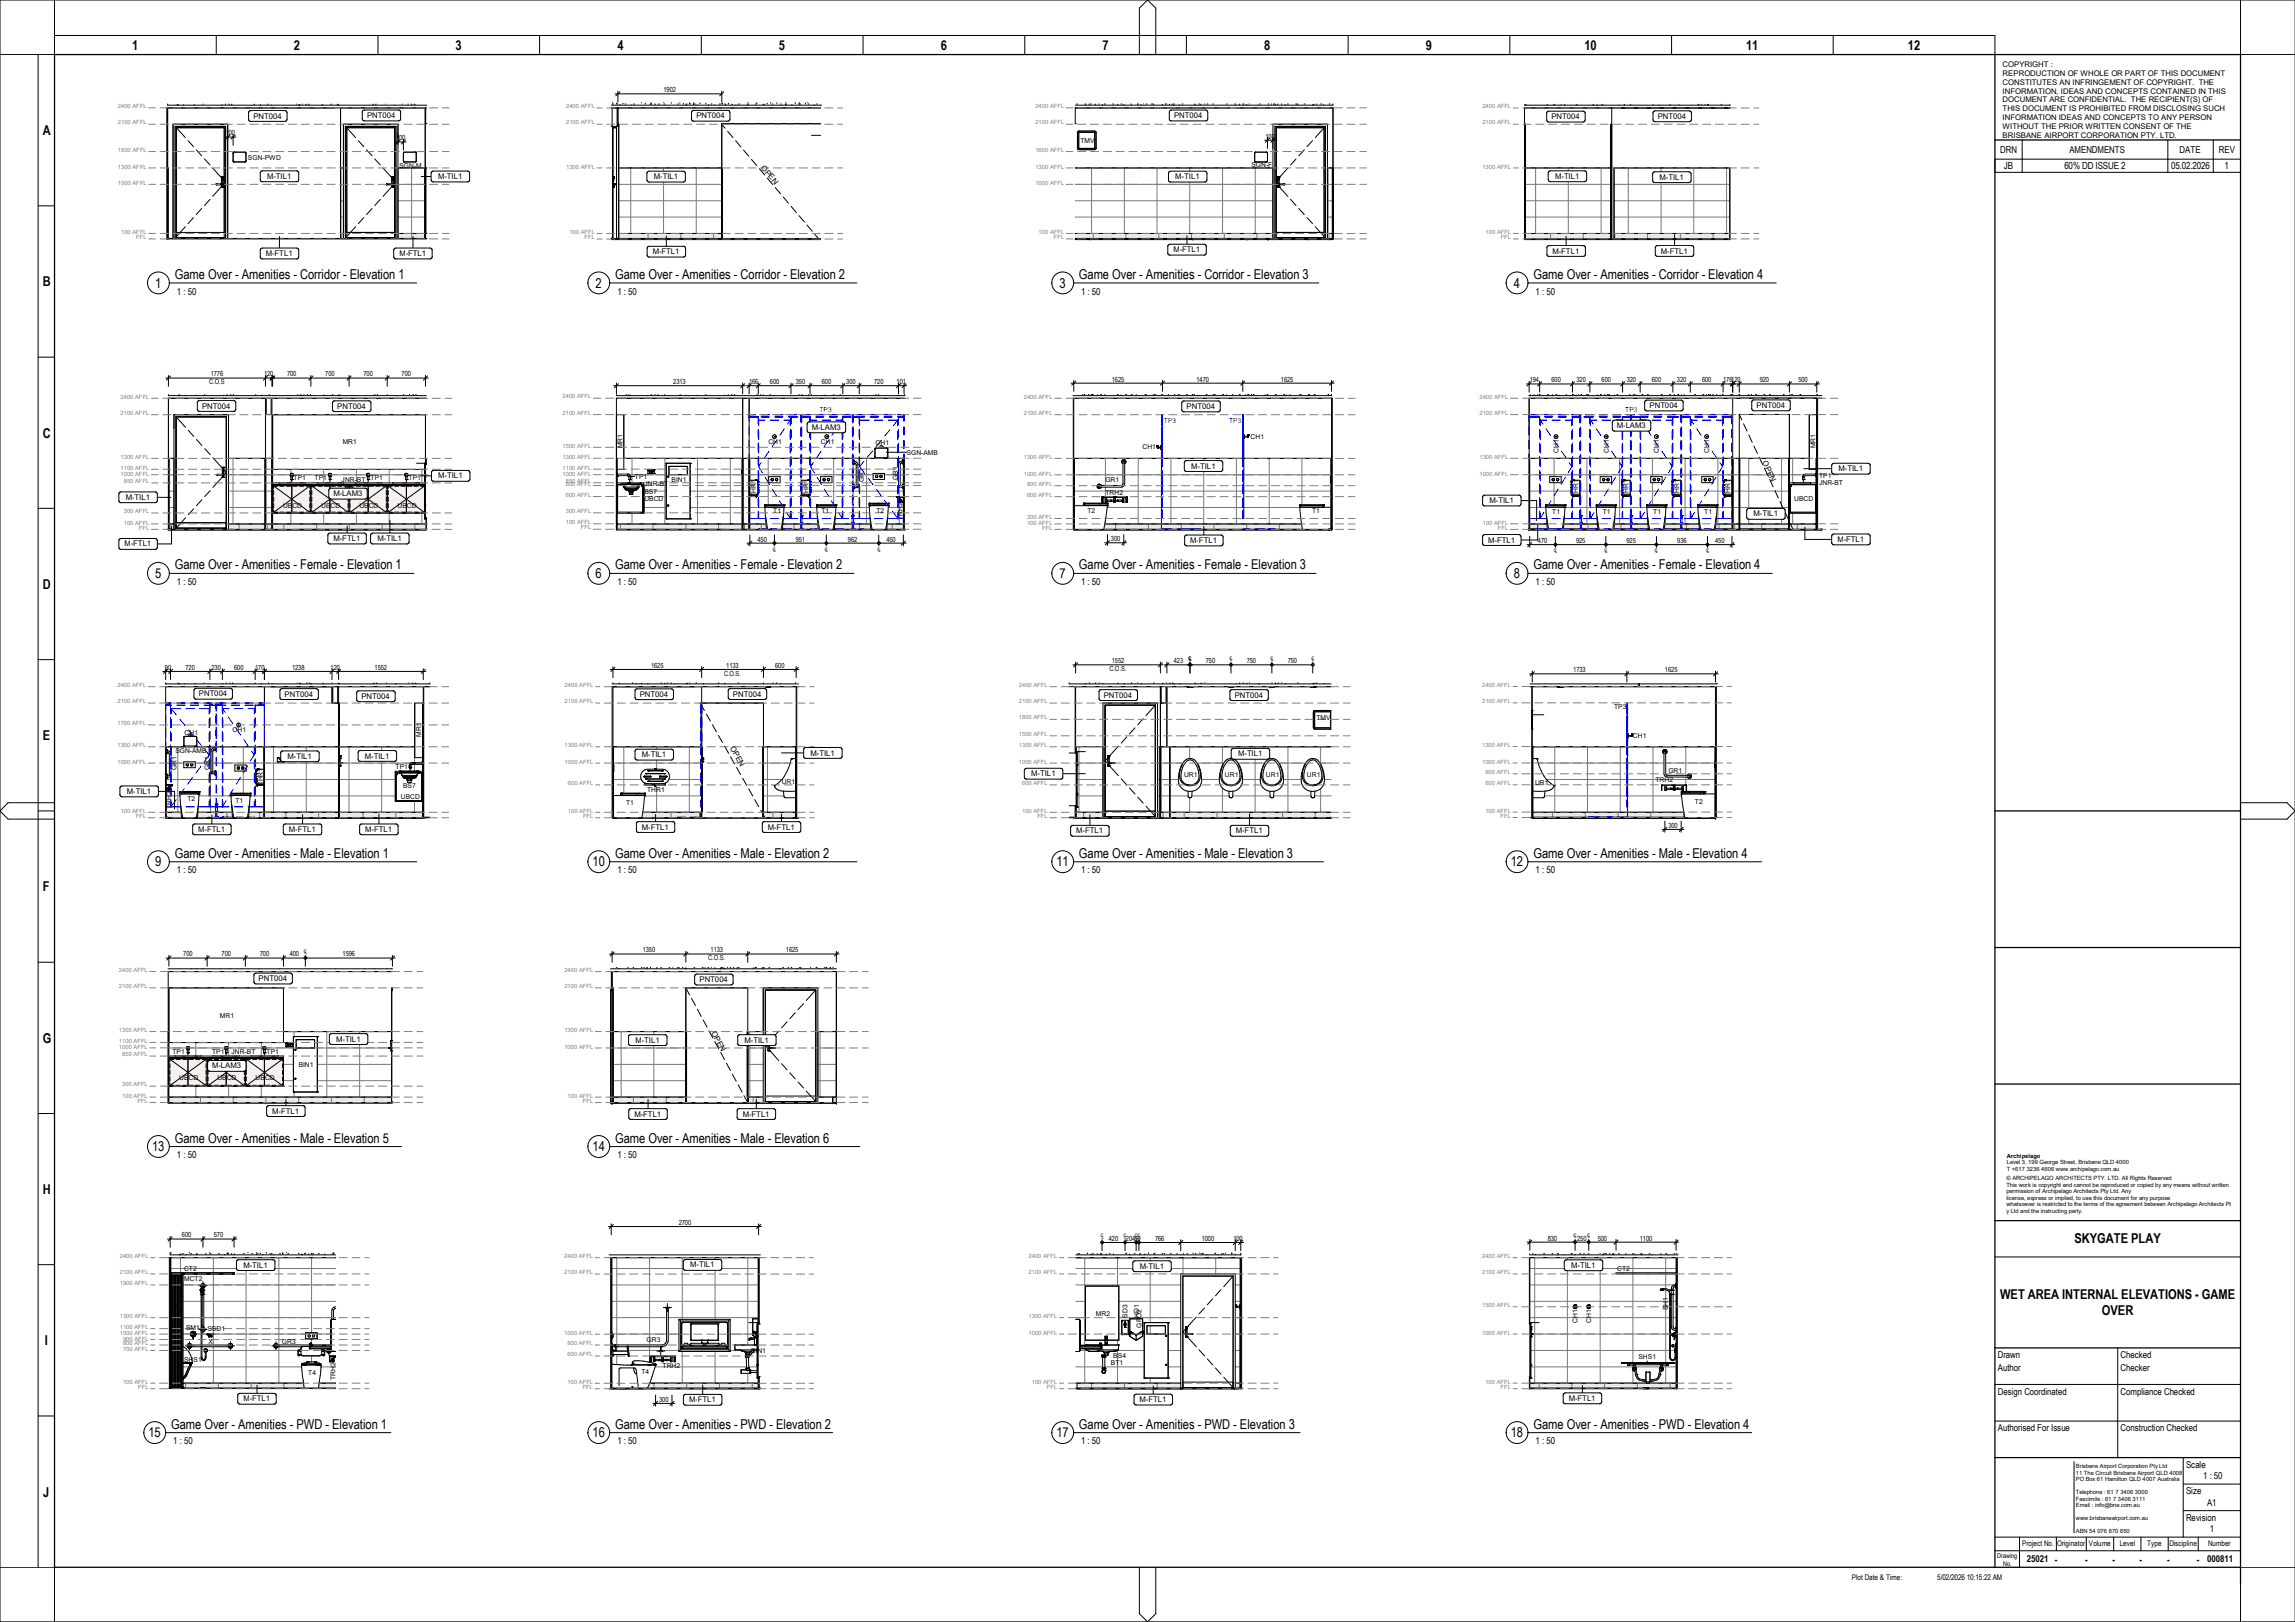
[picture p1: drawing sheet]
<svg xmlns="http://www.w3.org/2000/svg" width="841mm" height="594mm" viewBox="0 0 841 594" stroke-linecap="round" stroke-linejoin="round" font-family="sans-serif">
<defs><g id="words">
<g font-size="5">
<text x="48.4" y="18.2">1</text>
<text x="107.7" y="18.2">2</text>
<text x="167" y="18.2">3</text>
<text x="226.2" y="18.2">4</text>
<text x="285.5" y="18.2">5</text>
<text x="344.7" y="18.2">6</text>
<text x="404" y="18.2">7</text>
<text x="463.3" y="18.2">8</text>
<text x="522.5" y="18.2">9</text>
<text x="580.6" y="18.2">10</text>
<text x="639.9" y="18.2">11</text>
<text x="699.2" y="18.2">12</text>
<text x="15.7" y="49.5">A</text>
<text x="15.7" y="104.9">B</text>
<text x="56.9" y="105.3">1</text>
<text x="64.1" y="102.2">Game Over - Amenities - Corridor - Elevation 1</text>
<text x="218.3" y="105.3">2</text>
<text x="225.4" y="102.2">Game Over - Amenities - Corridor - Elevation 2</text>
<text x="388.2" y="105.3">3</text>
<text x="395.4" y="102.2">Game Over - Amenities - Corridor - Elevation 3</text>
<text x="554.8" y="105.3">4</text>
<text x="561.9" y="102.2">Game Over - Amenities - Corridor - Elevation 4</text>
<text x="15.7" y="160.3">C</text>
<text x="64.1" y="208.5">Game Over - Amenities - Female - Elevation 1</text>
<text x="225.4" y="208.5">Game Over - Amenities - Female - Elevation 2</text>
<text x="395.4" y="208.5">Game Over - Amenities - Female - Elevation 3</text>
<text x="561.9" y="208.5">Game Over - Amenities - Female - Elevation 4</text>
<text x="15.7" y="215.7">D</text>
<text x="56.9" y="211.7">5</text>
<text x="218.3" y="211.7">6</text>
<text x="388.2" y="211.7">7</text>
<text x="554.8" y="211.7">8</text>
<text x="15.7" y="271.1">E</text>
<text x="56.9" y="317.3">9</text>
<text x="64.1" y="314.1">Game Over - Amenities - Male - Elevation 1</text>
<text x="217.2" y="317.3">10</text>
<text x="225.4" y="314.1">Game Over - Amenities - Male - Elevation 2</text>
<text x="387.1" y="317.3">11</text>
<text x="395.4" y="314.1">Game Over - Amenities - Male - Elevation 3</text>
<text x="553.6" y="317.3">12</text>
<text x="561.9" y="314.1">Game Over - Amenities - Male - Elevation 4</text>
<text x="15.7" y="326.5">F</text>
<text x="15.7" y="381.9">G</text>
<text x="64.1" y="418.5">Game Over - Amenities - Male - Elevation 5</text>
<text x="225.4" y="418.5">Game Over - Amenities - Male - Elevation 6</text>
<text x="55.8" y="421.6">13</text>
<text x="217.2" y="421.6">14</text>
<text x="15.7" y="437.3">H</text>
<text x="760.2" y="455.4">SKYGATE PLAY</text>
<text x="733" y="475.7">WET AREA INTERNAL ELEVATIONS - GAME</text>
<text x="770.3" y="481.5">OVER</text>
<text x="16.4" y="492.7">I</text>
<text x="54.4" y="526.4">15</text>
<text x="62.7" y="523.2">Game Over - Amenities - PWD - Elevation 1</text>
<text x="217.2" y="526.4">16</text>
<text x="225.4" y="523.2">Game Over - Amenities - PWD - Elevation 2</text>
<text x="387.1" y="526.4">17</text>
<text x="395.4" y="523.2">Game Over - Amenities - PWD - Elevation 3</text>
<text x="553.6" y="526.4">18</text>
<text x="561.9" y="523.2">Game Over - Amenities - PWD - Elevation 4</text>
<text x="15.9" y="548.1">J</text>
</g>
<g font-size="3.6">
<text x="734.4" y="61.9">JB</text>
<text x="756.5" y="61.9">60% DD ISSUE 2</text>
<text x="795.6" y="61.9">05.02.2026</text>
<text x="815.2" y="61.9">1</text>
</g>
<g font-size="3.5">
<text x="733" y="56.1">DRN</text>
<text x="758.4" y="56.1">AMENDMENTS</text>
<text x="798.7" y="56.1">DATE</text>
<text x="813.1" y="56.1">REV</text>
<text x="64.9" y="108">1 : 50</text>
<text x="226.2" y="108">1 : 50</text>
<text x="396.2" y="108">1 : 50</text>
<text x="562.7" y="108">1 : 50</text>
<text x="64.9" y="214.3">1 : 50</text>
<text x="226.2" y="214.3">1 : 50</text>
<text x="396.2" y="214.3">1 : 50</text>
<text x="562.7" y="214.3">1 : 50</text>
<text x="64.9" y="319.9">1 : 50</text>
<text x="226.2" y="319.9">1 : 50</text>
<text x="396.2" y="319.9">1 : 50</text>
<text x="562.7" y="319.9">1 : 50</text>
<text x="64.9" y="424.3">1 : 50</text>
<text x="226.2" y="424.3">1 : 50</text>
<text x="732.1" y="497.5">Drawn</text>
<text x="777.1" y="497.5">Checked</text>
<text x="732.1" y="502">Author</text>
<text x="777.1" y="502">Checker</text>
<text x="732.1" y="510.9">Design Coordinated</text>
<text x="777.1" y="510.9">Compliance Checked</text>
<text x="732.1" y="524.3">Authorised For Issue</text>
<text x="777.1" y="524.3">Construction Checked</text>
<text x="63.5" y="529">1 : 50</text>
<text x="226.2" y="529">1 : 50</text>
<text x="396.2" y="529">1 : 50</text>
<text x="562.7" y="529">1 : 50</text>
<text x="801.1" y="537.7">Scale</text>
<text x="807.4" y="541.7">1 : 50</text>
<text x="801.1" y="547.4">Size</text>
<text x="808.8" y="551.4">A1</text>
<text x="801.1" y="557.1">Revision</text>
<text x="809.8" y="561.1">1</text>
<text x="742.7" y="572.3">25021 -</text>
<text x="764.1" y="572.3">-</text>
<text x="774.1" y="572.3">-</text>
<text x="784.1" y="572.3">-</text>
<text x="794.1" y="572.3">-</text>
<text x="805.1" y="572.3">-</text>
<text x="808.8" y="572.3">000811</text>
</g>
<g font-size="2.9">
<text x="92.8" y="43.4">PNT004</text>
<text x="134.5" y="43.2">PNT004</text>
<text x="255.2" y="43.3">PNT004</text>
<text x="430.2" y="43.2">PNT004</text>
<text x="568.5" y="43.6">PNT004</text>
<text x="607.5" y="43.5">PNT004</text>
<text x="97.9" y="65.5">M-TIL1</text>
<text x="160.5" y="65.6">M-TIL1</text>
<text x="239.6" y="65.6">M-TIL1</text>
<text x="278.7" y="61.5" transform="rotate(50 278.7 61.5)">OPEN</text>
<text x="430.7" y="65.6">M-TIL1</text>
<text x="569.9" y="65.5">M-TIL1</text>
<text x="608.2" y="65.8">M-TIL1</text>
<text x="97.4" y="93.8">M-FTL1</text>
<text x="146.3" y="93.8">M-FTL1</text>
<text x="239.2" y="93.1">M-FTL1</text>
<text x="430" y="92.4">M-FTL1</text>
<text x="568.9" y="92.9">M-FTL1</text>
<text x="608.7" y="92.9">M-FTL1</text>
<text x="74" y="149.6">PNT004</text>
<text x="123.6" y="149.7">PNT004</text>
<text x="434.8" y="149.8">PNT004</text>
<text x="604.5" y="149.5">PNT004</text>
<text x="643.7" y="149.4">PNT004</text>
<text x="297.5" y="157.4">M-LAM3</text>
<text x="592.5" y="156.8">M</text>
<text x="594.8" y="156.8">-LAM3</text>
<text x="436.5" y="171.6">M-TIL1</text>
<text x="645.8" y="169.4" transform="rotate(65 645.8 169.4)">OPEN</text>
<text x="673.8" y="172.6">M-TIL1</text>
<text x="160.6" y="175.2">M-TIL1</text>
<text x="46.1" y="183.1">M-TIL1</text>
<text x="122.2" y="181.7">M-LAM3</text>
<text x="545.8" y="184.3">M-TIL1</text>
<text x="642.6" y="189.1">M-TIL1</text>
<text x="45.6" y="200.2">M-FTL1</text>
<text x="122.2" y="198.2">M-FTL1</text>
<text x="138.3" y="198.2">M-TIL1</text>
<text x="436.2" y="198.9">M-FTL1</text>
<text x="545.4" y="198.7">M-FTL1</text>
<text x="673.3" y="198.5">M-FTL1</text>
<text x="72.9" y="255.1">PNT004</text>
<text x="104.3" y="255.2">PNT004</text>
<text x="132.5" y="255.9">PNT004</text>
<text x="234.4" y="255.2">PNT004</text>
<text x="268.6" y="255.1">PNT004</text>
<text x="404.5" y="255.5">PNT004</text>
<text x="452.5" y="255.5">PNT004</text>
<text x="267.5" y="273.9" transform="rotate(61 267.5 273.9)">OPEN</text>
<text x="105.4" y="278">M-TIL1</text>
<text x="133.7" y="277.8">M-TIL1</text>
<text x="235.2" y="277.3">M-TIL1</text>
<text x="297" y="276.7">M-TIL1</text>
<text x="453.7" y="277">M-TIL1</text>
<text x="377.9" y="284.3">M-TIL1</text>
<text x="46.5" y="290.8">M-TIL1</text>
<text x="72.6" y="304.7">M-FTL1</text>
<text x="105.9" y="304.7">M-FTL1</text>
<text x="133.9" y="304.7">M-FTL1</text>
<text x="235.2" y="303.9">M-FTL1</text>
<text x="281.4" y="303.9">M-FTL1</text>
<text x="394.4" y="305.2">M-FTL1</text>
<text x="452.9" y="305.2">M-FTL1</text>
<text x="94.8" y="359.3">PNT004</text>
<text x="256.3" y="359.7">PNT004</text>
<text x="123.2" y="381.5">M-TIL1</text>
<text x="232.8" y="381.9">M-TIL1</text>
<text x="260.6" y="378.2" transform="rotate(62 260.6 378.2)">OPEN</text>
<text x="272.8" y="381.9">M</text>
<text x="275.2" y="381.9">-TIL1</text>
<text x="77.7" y="391.3">M-LAM3</text>
<text x="99.8" y="407.9">M-FTL1</text>
<text x="232.5" y="409">M-FTL1</text>
<text x="272.2" y="409">M-FTL1</text>
<text x="89.2" y="464.3">M-TIL1</text>
<text x="252.9" y="464.2">M-TIL1</text>
<text x="417.7" y="464.7">M-TIL1</text>
<text x="575.8" y="464.4">M-TIL1</text>
<text x="89.2" y="513.2">M-FTL1</text>
<text x="252.5" y="513.6">M-FTL1</text>
<text x="417.6" y="513.5">M-FTL1</text>
<text x="574.9" y="513.1">M-FTL1</text>
<text x="709.9" y="578.7">5/02/2026 10:15:22 AM</text>
</g>
<g font-size="2.8">
<text x="733.9" y="24.5">COPYRIGHT :</text>
<text x="733.9" y="27.8">REPRODUCTION OF WHOLE OR PART OF THIS DOCUMENT</text>
<text x="733.9" y="31">CONSTITUTES AN INFRINGEMENT OF COPYRIGHT. THE</text>
<text x="733.9" y="34.2">INFORMATION, IDEAS AND CONCEPTS CONTAINED IN THIS</text>
<text x="733.9" y="37.5">DOCUMENT ARE CONFIDENTIAL. THE RECIPIENT(S) OF</text>
<text x="733.9" y="40.7">THIS DOCUMENT IS PROHIBITED FROM DISCLOSING SUCH</text>
<text x="733.9" y="43.9">INFORMATION IDEAS AND CONCEPTS TO ANY PERSON</text>
<text x="733.9" y="47.2">WITHOUT THE PRIOR WRITTEN CONSENT OF THE</text>
<text x="733.9" y="50.4">BRISBANE AIRPORT CORPORATION PTY. LTD.</text>
<text x="741" y="566.2">Project No.</text>
<text x="753.9" y="566.2">Originator</text>
<text x="765.5" y="566.2">Volume</text>
<text x="776.8" y="566.2">Level</text>
<text x="786.9" y="566.2">Type</text>
<text x="795" y="566.2">Discipline</text>
<text x="809.2" y="566.2">Number</text>
<text x="678.6" y="578.9">Plot Date &amp; Time:</text>
</g>
<g font-size="2.6">
<text x="243.2" y="33.8">1902</text>
<text x="82.7" y="49.6">100</text>
<text x="145.1" y="51.4">100</text>
<text x="463.8" y="50.8">100</text>
<text x="77.2" y="137.9">1776</text>
<text x="96.8" y="137.9">120</text>
<text x="105.2" y="137.9">700</text>
<text x="119.2" y="137.9">700</text>
<text x="133.2" y="137.9">700</text>
<text x="147.2" y="137.9">700</text>
<text x="76.7" y="140.8">C.O.S</text>
<text x="246.7" y="140.7">2313</text>
<text x="274.5" y="140.7">166</text>
<text x="282.2" y="140.7">600</text>
<text x="291.6" y="140.7">350</text>
<text x="301.2" y="140.7">600</text>
<text x="310.1" y="140.7">300</text>
<text x="320.3" y="140.7">720</text>
<text x="328.5" y="140.7">101</text>
<text x="407.5" y="139.7">1625</text>
<text x="438.4" y="139.7">1470</text>
<text x="469.4" y="139.7">1625</text>
<text x="560.6" y="140">194</text>
<text x="568.5" y="140">600</text>
<text x="577.7" y="140">320</text>
<text x="586.9" y="140">600</text>
<text x="596.1" y="140">320</text>
<text x="605.3" y="140">600</text>
<text x="614.5" y="140">320</text>
<text x="623.7" y="140">600</text>
<text x="631.5" y="140">176120</text>
<text x="644.9" y="140">920</text>
<text x="659" y="140">500</text>
<text x="277.6" y="198.3">450</text>
<text x="291.6" y="198.3">951</text>
<text x="310.7" y="198.3">962</text>
<text x="324.8" y="198.3">450</text>
<text x="407.1" y="198.2">300</text>
<text x="563.6" y="198.9">470</text>
<text x="577.6" y="198.9">925</text>
<text x="596.1" y="198.9">925</text>
<text x="614.6" y="198.9">936</text>
<text x="628.5" y="198.9">450</text>
<text x="60.5" y="245.3">90</text>
<text x="68" y="245.3">720</text>
<text x="77.5" y="245.3">230</text>
<text x="85.8" y="245.3">600</text>
<text x="93.5" y="245.3">170</text>
<text x="107" y="245.3">1238</text>
<text x="121.2" y="245.3">120</text>
<text x="137.3" y="245.3">1552</text>
<text x="238.6" y="244.6">1625</text>
<text x="266.1" y="244.6">1133</text>
<text x="284.1" y="244.6">600</text>
<text x="406.6" y="245.8">C.O.S.</text>
<text x="407.4" y="242.9">1552</text>
<text x="430.1" y="242.9">423</text>
<text x="441.9" y="242.9">750</text>
<text x="456.9" y="242.9">750</text>
<text x="471.9" y="242.9">750</text>
<text x="265.3" y="247.5">C.O.S.</text>
<text x="576.5" y="246.2">1733</text>
<text x="610.2" y="246.2">1625</text>
<text x="611.4" y="303.2">300</text>
<text x="67.2" y="350.3">700</text>
<text x="81.2" y="350.3">700</text>
<text x="95.2" y="350.3">700</text>
<text x="106.2" y="350.3">400</text>
<text x="125.6" y="350.3">1596</text>
<text x="235.5" y="348.8">1350</text>
<text x="259.5" y="351.7">C.O.S.</text>
<text x="260.4" y="348.8">1133</text>
<text x="288" y="348.8">1625</text>
<text x="248.7" y="448.6">2700</text>
<text x="66.7" y="453.2">600</text>
<text x="78.4" y="453.2">570</text>
<text x="406.4" y="454.5">420</text>
<text x="412.6" y="454.5">20450</text>
<text x="423.3" y="454.5">766</text>
<text x="440.4" y="454.5">1000</text>
<text x="452" y="454.5">100</text>
<text x="567.2" y="454.4">830</text>
<text x="578" y="454.4">250</text>
<text x="585.5" y="454.4">500</text>
<text x="600.9" y="454.4">1100</text>
<text x="241.6" y="513.4">300</text>
</g>
<g font-size="2.5">
<text x="395.9" y="52.3">TMV</text>
<text x="90.8" y="58.4">SGN-PWD</text>
<text x="146.4" y="61.4">SGN-M</text>
<text x="458.6" y="61.3">SGN-F</text>
<text x="458.3" y="160.7">CH1</text>
<text x="125.6" y="162.8">MR1</text>
<text x="228.2" y="164.2" transform="rotate(-90 228.2 164.2)">MR1</text>
<text x="281.6" y="162.6">CH1</text>
<text x="300.8" y="162.6">CH1</text>
<text x="320.8" y="163.1">CH1</text>
<text x="332.3" y="166.5">SGN-AMB</text>
<text x="418.7" y="164.6">CH1</text>
<text x="571.1" y="165.9" transform="rotate(-90 571.1 165.9)">CH1</text>
<text x="589.5" y="165.9" transform="rotate(-90 589.5 165.9)">CH1</text>
<text x="607.9" y="165.9" transform="rotate(-90 607.9 165.9)">CH1</text>
<text x="626.3" y="165.9" transform="rotate(-90 626.3 165.9)">CH1</text>
<text x="665.3" y="164.2" transform="rotate(-90 665.3 164.2)">MR1</text>
<text x="107.6" y="175.9">TP1</text>
<text x="115.3" y="175.9">TP1</text>
<text x="125.2" y="176.6">JNR-BT</text>
<text x="135.8" y="175.9">TP1</text>
<text x="149.7" y="175.9">TP1</text>
<text x="232.7" y="175.3">TP1</text>
<text x="236.1" y="178.1">JNR-BT</text>
<text x="246.1" y="176.7">BIN1</text>
<text x="316.6" y="176.4" transform="rotate(-90 316.6 176.4)">GR1</text>
<text x="329" y="175.9" transform="rotate(-90 329 175.9)">GR1</text>
<text x="405.1" y="176.5">GR1</text>
<text x="666.6" y="175">TP1</text>
<text x="666.6" y="177.8">JNR-BT</text>
<text x="103.7" y="186">UBCD</text>
<text x="117.7" y="186">UBCD</text>
<text x="131.7" y="186">UBCD</text>
<text x="145.7" y="186">UBCD</text>
<text x="236.1" y="180.8">BS7</text>
<text x="236.1" y="183.6">UBCD</text>
<text x="277" y="181.9" transform="rotate(-90 277 181.9)">THR1</text>
<text x="296.3" y="181.9" transform="rotate(-90 296.3 181.9)">THR1</text>
<text x="405.1" y="181.4">TRH2</text>
<text x="578.3" y="181.9" transform="rotate(-90 578.3 181.9)">THR1</text>
<text x="596.8" y="181.9" transform="rotate(-90 596.8 181.9)">THR1</text>
<text x="615.3" y="181.9" transform="rotate(-90 615.3 181.9)">THR1</text>
<text x="634" y="181.9" transform="rotate(-90 634 181.9)">THR1</text>
<text x="657.5" y="183.6">UBCD</text>
<text x="283.4" y="188">T1</text>
<text x="301" y="188">T1</text>
<text x="321.2" y="188">T2</text>
<text x="330.7" y="190.5" transform="rotate(-90 330.7 190.5)">TRH2</text>
<text x="398.5" y="188">T2</text>
<text x="480.8" y="188">T1</text>
<text x="568.8" y="188.3">T1</text>
<text x="587.3" y="188.3">T1</text>
<text x="605.8" y="188.3">T1</text>
<text x="624.5" y="188.3">T1</text>
<text x="482.4" y="263.8">TMV</text>
<text x="591.5" y="259.8">TP3</text>
<text x="67.6" y="269">CH1</text>
<text x="85.3" y="268.2">CH1</text>
<text x="154.3" y="269.8" transform="rotate(-90 154.3 269.8)">MR1</text>
<text x="64.3" y="275.6">SGN-AMB</text>
<text x="598.4" y="270.2">CH1</text>
<text x="144.9" y="281.7">TP1</text>
<text x="64.7" y="282" transform="rotate(-90 64.7 282)">GR1</text>
<text x="76.8" y="282" transform="rotate(-90 76.8 282)">GR1</text>
<text x="96.3" y="287.7" transform="rotate(-90 96.3 287.7)">THR1</text>
<text x="286.5" y="287.3">UR1</text>
<text x="433.9" y="284.7">UR1</text>
<text x="448.9" y="284.7">UR1</text>
<text x="463.9" y="284.7">UR1</text>
<text x="478.9" y="284.7">UR1</text>
<text x="562.5" y="287.5">UR1</text>
<text x="606.6" y="286.5">TRH2</text>
<text x="611.4" y="283">GR1</text>
<text x="68.7" y="293.3">T2</text>
<text x="146.9" y="292.7">UBCD</text>
<text x="147.7" y="288.8">BS7</text>
<text x="237.1" y="290.1">THR1</text>
<text x="62.9" y="296.4" transform="rotate(-90 62.9 296.4)">TRH2</text>
<text x="86.3" y="294">T1</text>
<text x="229.4" y="294.9">T1</text>
<text x="621.1" y="294.3">T2</text>
<text x="80.6" y="372.7">MR1</text>
<text x="63.2" y="386">TP1</text>
<text x="77.7" y="386">TP1</text>
<text x="84.8" y="386">JNR-BT</text>
<text x="97.7" y="386">TP1</text>
<text x="65.7" y="395.5">UBCD</text>
<text x="79.7" y="395.5">UBCD</text>
<text x="93.7" y="395.5">UBCD</text>
<text x="109.5" y="390.7">BIN1</text>
<text x="67.5" y="465.6">CT2</text>
<text x="592.6" y="465.7">CT2</text>
<text x="67.5" y="469.3">MCT2</text>
<text x="611.3" y="480" transform="rotate(-90 611.3 480)">SH1</text>
<text x="401.6" y="481.8">MR2</text>
<text x="413.2" y="482.6" transform="rotate(-90 413.2 482.6)">SD3</text>
<text x="417.3" y="482.7" transform="rotate(-90 417.3 482.7)">HD1</text>
<text x="578.1" y="484.6" transform="rotate(-90 578.1 484.6)">CH1</text>
<text x="583.1" y="484.6" transform="rotate(-90 583.1 484.6)">CH1</text>
<text x="68.2" y="487">SM1</text>
<text x="76" y="487.6">SSD1</text>
<text x="236.9" y="491.6">GR3</text>
<text x="418.3" y="486.2" transform="rotate(-90 418.3 486.2)">GPO2</text>
<text x="76.4" y="492.2">X</text>
<text x="103.3" y="492.3">GR3</text>
<text x="275.3" y="495.5">BIN1</text>
<text x="408" y="497.5">BS4</text>
<text x="600.4" y="497.9">SHS1</text>
<text x="67.5" y="498.7">SHS1</text>
<text x="112.9" y="503.6">T4</text>
<text x="235.1" y="503.4">T4</text>
<text x="242.8" y="501.2">TRH2</text>
<text x="407.1" y="500">BT1</text>
<text x="123" y="505.3" transform="rotate(-90 123 505.3)">TRH2</text>
</g>
<g font-size="2.5" fill="#00f">
<text x="300.3" y="151">TP3</text>
<text x="426.5" y="154.8">TP3</text>
<text x="450.4" y="154.8">TP3</text>
<text x="595.6" y="150.8">TP3</text>
</g>
<g font-size="2.4">
<text x="731.9" y="570.6">Drawing</text>
<text x="734.1" y="573.4">No.</text>
</g>
<g font-size="2.1" fill="#7f7f7f">
<text x="43.2" y="39.6">2400 AFFL</text>
<text x="207.5" y="39.6">2400 AFFL</text>
<text x="379.4" y="39.6">2400 AFFL</text>
<text x="543.2" y="39.6">2400 AFFL</text>
<text x="43.2" y="45.6">2100 AFFL</text>
<text x="207.5" y="45.6">2100 AFFL</text>
<text x="379.4" y="45.6">2100 AFFL</text>
<text x="543.2" y="45.6">2100 AFFL</text>
<text x="43.2" y="55.6">1600 AFFL</text>
<text x="379.4" y="55.6">1600 AFFL</text>
<text x="43.2" y="61.8">1300 AFFL</text>
<text x="207.5" y="61.8">1300 AFFL</text>
<text x="379.4" y="61.7">1300 AFFL</text>
<text x="543.2" y="61.8">1300 AFFL</text>
<text x="43.2" y="67.9">1000 AFFL</text>
<text x="379.4" y="67.9">1000 AFFL</text>
<text x="44.4" y="85.8">100 AFFL</text>
<text x="50" y="87.6">FFL</text>
<text x="208.7" y="85.8">100 AFFL</text>
<text x="214.2" y="87.6">FFL</text>
<text x="380.6" y="85.7">100 AFFL</text>
<text x="386.2" y="87.6">FFL</text>
<text x="544.4" y="85.8">100 AFFL</text>
<text x="550" y="87.6">FFL</text>
<text x="44.2" y="146">2400 AFFL</text>
<text x="206.2" y="145.9">2400 AFFL</text>
<text x="375.2" y="146">2400 AFFL</text>
<text x="542.2" y="146">2400 AFFL</text>
<text x="44.2" y="151.9">2100 AFFL</text>
<text x="206.2" y="151.9">2100 AFFL</text>
<text x="375.2" y="152">2100 AFFL</text>
<text x="542.2" y="151.9">2100 AFFL</text>
<text x="206.2" y="163.9">1500 AFFL</text>
<text x="44.2" y="172.1">1100 AFFL</text>
<text x="44.2" y="168.1">1300 AFFL</text>
<text x="206.2" y="172.1">1100 AFFL</text>
<text x="206.2" y="168.1">1300 AFFL</text>
<text x="375.2" y="168.1">1300 AFFL</text>
<text x="542.2" y="168.1">1300 AFFL</text>
<text x="44.2" y="174.3">1000 AFFL</text>
<text x="45.4" y="177">850 AFFL</text>
<text x="206.2" y="174.2">1000 AFFL</text>
<text x="207.3" y="176.9">850 AFFL</text>
<text x="207.3" y="177.9">800 AFFL</text>
<text x="375.2" y="174.3">1000 AFFL</text>
<text x="376.4" y="178">800 AFFL</text>
<text x="542.2" y="174.2">1000 AFFL</text>
<text x="207.3" y="181.9">600 AFFL</text>
<text x="376.4" y="182">600 AFFL</text>
<text x="45.4" y="188">300 AFFL</text>
<text x="207.3" y="187.9">300 AFFL</text>
<text x="376.4" y="190.1">200 AFFL</text>
<text x="45.4" y="192.1">100 AFFL</text>
<text x="50.9" y="194">FFL</text>
<text x="207.3" y="192.1">100 AFFL</text>
<text x="212.9" y="193.9">FFL</text>
<text x="376.4" y="192.2">100 AFFL</text>
<text x="381.9" y="194">FFL</text>
<text x="543.4" y="192.1">100 AFFL</text>
<text x="548.9" y="194">FFL</text>
<text x="43.1" y="251.6">2400 AFFL</text>
<text x="206.9" y="251.6">2400 AFFL</text>
<text x="373.4" y="251.6">2400 AFFL</text>
<text x="543.1" y="251.5">2400 AFFL</text>
<text x="43.1" y="257.6">2100 AFFL</text>
<text x="206.9" y="257.6">2100 AFFL</text>
<text x="373.4" y="257.6">2100 AFFL</text>
<text x="543.1" y="257.5">2100 AFFL</text>
<text x="373.4" y="263.4">1800 AFFL</text>
<text x="43.1" y="265.6">1700 AFFL</text>
<text x="373.4" y="269.6">1500 AFFL</text>
<text x="43.1" y="273.7">1300 AFFL</text>
<text x="206.9" y="273.7">1300 AFFL</text>
<text x="373.4" y="273.7">1300 AFFL</text>
<text x="543.1" y="273.6">1300 AFFL</text>
<text x="43.1" y="279.9">1000 AFFL</text>
<text x="206.9" y="279.9">1000 AFFL</text>
<text x="373.4" y="279.9">1000 AFFL</text>
<text x="543.1" y="279.8">1000 AFFL</text>
<text x="208.1" y="287.6">600 AFFL</text>
<text x="374.6" y="287.6">600 AFFL</text>
<text x="544.3" y="287.5">600 AFFL</text>
<text x="544.3" y="283.5">800 AFFL</text>
<text x="44.2" y="297.7">100 AFFL</text>
<text x="49.8" y="299.6">FFL</text>
<text x="208.1" y="297.7">100 AFFL</text>
<text x="213.7" y="299.6">FFL</text>
<text x="374.6" y="297.7">100 AFFL</text>
<text x="380.2" y="299.6">FFL</text>
<text x="544.3" y="297.6">100 AFFL</text>
<text x="549.9" y="299.5">FFL</text>
<text x="43.6" y="355.9">2400 AFFL</text>
<text x="206.8" y="355.9">2400 AFFL</text>
<text x="43.6" y="361.9">2100 AFFL</text>
<text x="206.8" y="361.9">2100 AFFL</text>
<text x="43.6" y="382.1">1100 AFFL</text>
<text x="43.6" y="378">1300 AFFL</text>
<text x="206.8" y="378.1">1300 AFFL</text>
<text x="43.6" y="384.2">1000 AFFL</text>
<text x="44.8" y="386.9">850 AFFL</text>
<text x="206.8" y="384.2">1000 AFFL</text>
<text x="44.8" y="397.9">300 AFFL</text>
<text x="44.8" y="402">100 AFFL</text>
<text x="50.3" y="403.9">FFL</text>
<text x="208" y="402.1">100 AFFL</text>
<text x="213.6" y="403.9">FFL</text>
<text x="43.9" y="460.7">2400 AFFL</text>
<text x="206.8" y="460.7">2400 AFFL</text>
<text x="376.9" y="460.7">2400 AFFL</text>
<text x="543.1" y="460.7">2400 AFFL</text>
<text x="43.9" y="466.7">2100 AFFL</text>
<text x="206.8" y="466.7">2100 AFFL</text>
<text x="376.9" y="466.7">2100 AFFL</text>
<text x="543.1" y="466.7">2100 AFFL</text>
<text x="43.9" y="470.5">1900 AFFL</text>
<text x="543.1" y="478.7">1500 AFFL</text>
<text x="43.9" y="482.9">1300 AFFL</text>
<text x="376.9" y="482.9">1300 AFFL</text>
<text x="43.9" y="489">1000 AFFL</text>
<text x="43.9" y="486.8">1100 AFFL</text>
<text x="45.1" y="491.2">900 AFFL</text>
<text x="206.8" y="489">1000 AFFL</text>
<text x="376.9" y="489">1000 AFFL</text>
<text x="543.1" y="489">1000 AFFL</text>
<text x="45.1" y="494.7">700 AFFL</text>
<text x="45.1" y="492.7">800 AFFL</text>
<text x="208" y="496.7">600 AFFL</text>
<text x="208" y="492.7">800 AFFL</text>
<text x="45.1" y="506.9">100 AFFL</text>
<text x="50.6" y="508.7">FFL</text>
<text x="208" y="506.9">100 AFFL</text>
<text x="213.5" y="508.7">FFL</text>
<text x="378.1" y="506.9">100 AFFL</text>
<text x="383.7" y="508.7">FFL</text>
<text x="544.3" y="506.9">100 AFFL</text>
<text x="549.9" y="508.7">FFL</text>
</g>
<g font-size="2.1">
<text x="735.4" y="424.1">Archipelago</text>
<text x="735.4" y="426.5">Level 3, 199 George Street, Brisbane QLD 4000</text>
<text x="735.4" y="428.9">T +617 3236 4606 www.archipelago.com.au</text>
<text x="735.2" y="432.2">© ARCHIPELAGO ARCHITECTS PTY. LTD. All Rights Reserved</text>
<text x="735.2" y="434.6">This work is copyright and cannot be reproduced or copied by any means without written</text>
<text x="735.2" y="437">permission of Archipelago Architects Pty Ltd. Any</text>
<text x="735.2" y="439.4">license, express or implied, to use this document for any purpose</text>
<text x="735.2" y="441.7">whatsoever is restricted to the terms of the agreement between Archipelago Architects Pt</text>
<text x="735.2" y="444.1">y Ltd and the instructing party.</text>
<text x="760.7" y="537.7">Brisbane Airport Corporation Pty Ltd</text>
<text x="760.7" y="540.1">11 The Circuit Brisbane Airport QLD 4008</text>
<text x="760.7" y="542.5">PO Box 61 Hamilton QLD 4007 Australia</text>
<text x="760.7" y="547.2">Telephone : 61 7 3406 3000</text>
<text x="760.7" y="549.6">Fascimile : 61 7 3406 3111</text>
<text x="760.7" y="552">Email : info@bne.com.au</text>
<text x="760.7" y="556.8">www.brisbaneairport.com.au</text>
<text x="760.7" y="561.6">ABN 54 076 870 650</text>
</g>
<g font-size="1.8">
<text x="283.3" y="201.6">C</text>
<text x="283.6" y="202.1">L</text>
<text x="302.3" y="201.6">C</text>
<text x="302.6" y="202.1">L</text>
<text x="321.5" y="201.6">C</text>
<text x="321.9" y="202.1">L</text>
<text x="569.5" y="202.2">C</text>
<text x="569.8" y="202.7">L</text>
<text x="588" y="202.2">C</text>
<text x="588.3" y="202.7">L</text>
<text x="606.5" y="202.2">C</text>
<text x="606.8" y="202.7">L</text>
<text x="625.2" y="202.2">C</text>
<text x="625.6" y="202.7">L</text>
<text x="435.6" y="241.6">C</text>
<text x="435.9" y="242.1">L</text>
<text x="450.6" y="241.6">C</text>
<text x="450.9" y="242.1">L</text>
<text x="465.5" y="241.6">C</text>
<text x="465.9" y="242.1">L</text>
<text x="480.6" y="241.6">C</text>
<text x="480.9" y="242.1">L</text>
<text x="111.4" y="349">C</text>
<text x="111.7" y="349.5">L</text>
<text x="403.4" y="453.2">C</text>
<text x="403.7" y="453.7">L</text>
<text x="411.7" y="453.2">C</text>
<text x="412.1" y="453.7">L</text>
<text x="415.8" y="453.2">CC</text>
<text x="416.2" y="453.7">LL</text>
<text x="576.7" y="453.1">C</text>
<text x="577" y="453.6">L</text>
<text x="581.7" y="453.1">C</text>
<text x="582" y="453.6">L</text>
</g>
</g></defs>
<g fill="#e9e9e9">
<path d="M124.8 85.5h1.1v1.8h-1.1z"/>
<path d="M155.6 85.5h.2v1.8h-.2z"/>
<path d="M155.8 85.5h.6v1.8h-.6z"/>
</g>
<path d="M145.8 61.5h9.8v24h-9.8z" fill="#fff"/>
<path d="M145.8 85.5h9.8v1.8h-9.8z" fill="#e9e9e9"/>
<g fill="none" stroke="#787878" stroke-width=".37">
<path d="M124.8 67.5h1.1M124.8 73.5h1.1M124.8 79.5h1.1M124.9 61.5v24M145.8 67.5h10.6M145.8 73.5h10.6M145.8 79.5h10.6M150.8 61.5v25.8M156.3 61.5v24M64.5 87.5h.1M75.9 87.3v.1M76.4 87.3l-.2 .1"/>
<path d="M80.2 87.3l.4 .2 .1-.2M93.9 87.3l-.3 .1M111 87.3l.1 .1M125.1 85.5v1.8l.2 .2M126.8 87.3l-.2 .2M127.1 87.3l.1 .2M137.1 87.3l.2 .2M142.5 87.5h.1M147.2 87.3l.4 .2v-.2M149.1 87.4l-.2 .1"/>
</g>
<g fill="none" stroke="#000" stroke-width=".37">
<path d="M61 39.5h95.4M61.1 39.5v48M61.4 38.1v.4h95M61.4 39.5l-.1 48M65 38.3l-.1 .2M65.2 38.2l.2 .3M67.3 38.4l-.1 .1M71.2 38.3l.1 .2M74.5 38.1l-.1 .1M81.4 38.4l-.1 .1M82.7 38.1l-.1 .2M83.9 38.1l.1 .2"/>
<path d="M85 38.1l-.1 .3M93.2 38.1l-.2 .3M95.5 38.3l-.2 .2M98 38.1l.2 .3M99.4 38.4v.1M108.6 38.1v.1M109.6 38.2l-.2 .3M109.9 38.3l.1 .2M110.8 38.1h.1M112.1 38.1l.2 .3M113.2 38.1l-.1 .2M113.5 38.5h.1"/>
<path d="M118 38.2l.2 .3M121.4 38.1l-.1 .2M123.7 38.1l-.1 .3M124 38.3l.1 .2M124.8 39.5v47.8M136.4 38.5h.1M136.7 38.1l.2 .2M137.8 38.1l-.1 .3M141.4 38.1h-.1M147.3 38.1h.1M149.6 38.1l-.1 .1M150.8 38.1l.2 .3"/>
<path d="M151.9 38.1l-.1 .2M152.2 38.4v.1M155.8 39.5v47.8M156 39.5v5.8M64.2 46.3h18.5M64.7 46.8h17.5v40.5M64.7 46.8l3.2 3.6M64.7 46.8v40.5M68.9 51.5l2 2.2M71.9 54.9l2 2.2M74.9 58.2l2.1 2.2M85.5 55.9l.4-.2 4 .1 .2 .2v3.1l-4.5 .1z"/>
<path d="M89.8 55.8h.1M126.6 46.3h18.5M127.1 46.8l3.2 3.6M127.1 46.8v40.5M127.1 46.8h17.5v40.5M131.3 51.5l2 2.2M134.3 54.9l2.1 2.2M137.3 58.2l2.1 2.2M147.9 59.1l-.1-3 .5-.4 4.1 .1 .1 3.3M147.9 59.1l.1 .1M148 59.2h4.4M152.5 59.1l-.1 .1"/>
<path d="M155.8 45.3h.6M61.4 61.5h.3v26M70.9 79.7l-2 2.2M73.9 76.4l-2 2.2M77 73l-2.1 2.3M77.9 61.6l3.3 3.5M79.2 67.6l2.3 .1M79.2 67.5v.1M79.2 67.4h.1M79.2 67.7h.1M79.2 67.4v.3M79.2 67.6l.1 .1"/>
<path d="M79.3 67.4h-.1M81.2 64.9h.1M81.2 68.5h.1M81.2 64.8h.5M81.2 68.5h.5M81.2 68.3l-3.3 3.6M81.2 64.8v2.6M81.2 67.7v.8M81.2 64.8h.1M81.3 67.7h.1M81.3 65.3l.3 .1-.1 .5-.3-.1zM81.4 67.3l-.1 .1"/>
<path d="M81.4 67.7h.1M81.4 67.4h.1M81.4 67.4h.2M81.5 67.3l-2.3 .2M81.5 67.4h.1M81.5 67.7h.1M81.5 67.4v.3M81.5 67.3v.4M81.6 67.6l-.2 .1M81.7 68.5h.1M81.7 64.8h.1M81.7 64.9h.1"/>
<path d="M81.7 65.7l.5 .5M81.7 64.8v3.7M82.2 67.2l-.5 .6M124.8 61.5h1.1M133.3 79.7l-2 2.2M136.4 76.4l-2.1 2.2M139.4 73l-2.1 2.3M140.4 61.6l3.2 3.5M141.6 67.5v.1M141.6 67.6l.1 .1M141.6 67.4v.3M141.6 67.4h.1"/>
<path d="M141.6 67.7h.1M141.6 67.4v.1M141.7 67.4l-.1 .1M141.7 67.7h2.2M141.7 67.4h-.1M143.6 64.8h.1M143.6 64.9h.1M143.6 68.5h.1M143.6 68.3l-3.2 3.6M143.6 64.8h.5M143.6 64.8v2.6M143.6 67.7v.8"/>
<path d="M143.6 68.5h.5M143.7 65.3l.3 .1v.4l-.4-.1M143.7 65.3v.5M143.7 65.4h-.1M143.7 67.4h.1M143.7 67.7h.1M143.7 65.3h.1M143.8 67.7h.1M143.8 67.4h.1M143.8 67.3l-.1 .1M143.8 67.4h.2M143.9 67.3l-2.2 .1"/>
<path d="M143.9 67.3l.1 .1M143.9 67.4v.3M143.9 67.7h.1M143.9 67.4h.1M144 67.4v.2M144 67.6l-.2 .1M144 67.6l-.1 .1M144.1 68.5h.1M144.1 64.9h.1M144.1 64.8h.1M144.1 65.7l.5 .5M144.1 64.8v3.7"/>
<path d="M144.6 67.2l-.5 .6M145.8 61.5h10.6M155.6 61.5v25.8M61 87.3h95.4M61 87.5h95.4M61.4 85.5h.3M63.4 87.3v-41.8h20v41.8M64.2 87.3v-41h18.5v41M64.7 87.1h17.5M64.7 85.1h17.5M67.9 83.1l-3.2 3.5M124.8 85.5h1.1"/>
<path d="M125.9 87.3v-41.8h19.9v41.8M126.6 87.3v-41h18.5v41M127.1 87.1h17.5M127.1 85.1h17.5M130.3 83.1l-3.2 3.5M145.8 85.5h10.6"/>
</g>
<g fill="#fff">
<path d="M224 37.6h76.7v.9h-76.7z"/>
<path d="M226.7 61.5h37.8v24h-37.8z"/>
<path d="M264.5 61.5h.2v24h-.2z"/>
</g>
<g fill="#e9e9e9">
<path d="M226.7 85.5h37.8v1.8h-37.8z"/>
<path d="M264.5 85.5h.2v1.8h-.2z"/>
</g>
<g fill="none" stroke="#000" stroke-width=".37">
<path d="M224 38.5h76.7M224 39.5h76.7M224.3 39.5v6.8M224.5 37.6l.1 .2M224.7 38.1l-.2 .2M226 38.1h.4M226.1 37.7l-.2 .3M226.1 39.5v6.8M226.4 39.5v6.8h-2.4M227.2 38.3l.1 .2M228.3 37.8l-.1 .3M229.1 38.1h.3"/>
<path d="M231.5 38.4v.1M232.1 38.1h.4M235 37.6l.1 .1M236.6 37.8l-.2 .3M238.2 38.1h.3M238.5 37.6l.2 .3M238.8 38l-.2 .3M239.9 38l.2 .3M241.3 38.1h.3M243.2 37.6h.1M243.3 38.1h.3M246 37.6v.2"/>
<path d="M248.4 38.1h.3M249.1 37.6l.1 .2M250.4 37.8l.2 .3M251.4 38.1h.4M251.5 38.3l-.1 .2M252.6 37.7l.2 .3M252.9 37.9l-.1 .3M254 38.1l.2 .3M254.3 37.6l-.2 .2M254.5 38.1h.3M255.4 38.4l.1 .1M256.6 37.7l-.2 .3"/>
<path d="M258.6 37.8l.1 .3M259.7 38.3l-.1 .2M260.6 38.1h.3M262 38.4v.1M263.6 38.1h.3M264.5 37.9l.2 .3M264.8 37.7l-.2 .3M265.6 38.1h.4M265.9 38.3l.1 .2M267 37.8l-.1 .3M268.2 38.1l.2 .3M270.2 38.5h.1"/>
<path d="M270.7 38.1h.4M273.8 38.1h.3M274.1 38.2l.1 .3M274.2 37.6v.1M276.8 38.1h.4M277.2 37.6l.2 .3M279.8 38.1l-.2 .3M280 38.3l.1 .2M281.2 37.8l-.2 .3M282.4 37.6v.1M283 38.1h.3M284.8 37.6l-.2 .2"/>
<path d="M286 38.1h.3M287.8 37.6l.1 .1M288 38.2l-.2 .3M288 38.1h.3M290.2 38.3l-.1 .2M291.3 37.6l.2 .3M292.7 38l.2 .3M293 37.6l-.2 .3M293.1 38.1h.3M295.3 37.7l-.2 .3M296 37.6v.1M296.2 38.1h.3"/>
<path d="M298.4 38.4l-.1 .1M299.2 38.1h.3M300.7 38.5h.1M224 46.3l.6-.1-.1 41.1M224.5 46.8h1.4M224.6 46.7h1.3M226.4 45.5h.3v41.8M226.4 45.8h.1M226.7 45.6v.6M226.7 46.3l-.8-.1v41.1M264.5 45.5l1.2 1.4M266.7 48.1l1.9 2.3"/>
<path d="M269.6 51.5l1.9 2.3M272.5 55l1.9 2.2M275.4 58.4l1.9 2.3M297.4 49.6h3.3M300.7 45.3h-36.2v42M224.5 64.8h.2M224.5 68.5h.2M224.7 64.8h.1M224.7 64.9h.1M224.7 68.5h.1M224.7 65.3h.1M224.7 65.9h.1"/>
<path d="M224.7 64.8v3.7M224.7 67.7h.8M224.7 67.4h.8M224.8 67.4h.1M224.8 67.7h.1M224.8 67.4v.3M224.8 65.3h.1M224.8 65.9h.1M224.8 65.3v.6M225.6 67.7h.1M225.6 67.4v.2M226.7 61.5h38v25.8"/>
<path d="M278.3 61.8l1.9 2.3M281.2 65.2l1.9 2.4M284.1 68.7l1.9 2.3M287 72.1l1.9 2.3M289.9 75.6l1.9 2.3M292.8 79l2 2.3M224 87.1h.6M224 87.5h76.7M224 87.8h76.7M224.5 85.1h.1M226.7 85.5h38M295.7 82.4l2 2.3"/>
<path d="M298.6 85.9l1.2 1.4M300.7 87.3h-76.6v.5"/>
</g>
<path d="M226.7 67.5h38M226.7 73.5h38M226.7 79.5h38M231.1 61.5v24M243.2 61.5v24M255.1 61.5v24M237.5 85.5v1.8M249.5 85.5v1.8M261.5 85.5v1.8" fill="none" stroke="#787878" stroke-width=".37"/>
<g fill="#fff">
<path d="M394 87.3h94.5v.6h-94.5z"/>
<path d="M394 38.1h94.5v.4h-94.5z"/>
<path d="M394 61.5h72.5v24h-72.5z"/>
<path d="M486.5 61.5h1.7v24h-1.7z"/>
</g>
<g fill="#e9e9e9">
<path d="M394 85.5h72.5v1.8h-72.5z"/>
<path d="M486.5 85.5h1.7v1.8h-1.7z"/>
</g>
<g fill="none" stroke="#787878" stroke-width=".37">
<path d="M394 67.5h72.5M394 73.5h72.5M394 79.5h72.5M400 61.5v24M412 61.5v24M424 61.5v24M436 61.5v24M448 61.5v24M460 61.5v24M486.5 67.5h1.7M486.5 73.5h1.7M486.5 79.5h1.7"/>
<path d="M486.7 61.5v24M397.9 87.7h-.3M399.5 87.8l-.1 .1M399.5 87.8v.1M400.6 85.5v1.8M412.6 85.5v1.8M419.3 87.5l-.3 .2M421.7 87.3l.5 .4 .2-.4M421.8 87.3h.1M424.6 85.5v1.8M427.3 87.5h-.3M436.6 85.5v1.8"/>
<path d="M437 87.9h.1M445.1 87.4l-.3 .2M448.6 85.5v1.8M452.8 87.8h-.3M455.9 87.3l.1 .1M457.1 87.3l-.4 .5h.6l-.1-.5M460.6 85.5v1.8M461.1 87.5l.3 .1M464.5 87.9h.1M465.2 87.3l.1 .1M466.6 87.7l.3 .2M470.9 87.3l-.1 .1"/>
<path d="M479.5 87.9h.1M486.7 87.7l.2 .2M487 85.5v1.8"/>
</g>
<g fill="none" stroke="#000" stroke-width=".37">
<path d="M394 39.5h.1M394 39.5v5.8M394 39.5h94.5v48h-94.5M394.5 38.1h.4M397.6 38.1h.3M397.8 38.4l-.1 .1M399.1 38.1l-.1 .2M399.6 38.1h.4M401.4 38.1l-.1 .3M402.7 38.1l.1 .1M404 38.3l.1 .2M404.7 38.1h.3"/>
<path d="M407.8 38.1h.3M409.7 38.1l-.2 .3M410.8 38.1h.3M411.9 38.3l-.1 .2M414.4 38.1l.2 .3M416.8 38.1l.1 .1M416.9 38.1h.3M418.1 38.3l.1 .2M419.1 38.1h.1M419.9 38.1h.4M422 38.1h.3M422.7 38.1l.1 .2"/>
<path d="M426 38.2l-.1 .3M427.1 38.1h.3M427.3 38.1h.1M428.5 38.1l.2 .3M429.6 38.1l-.1 .2M429.9 38.5h.1M430.1 38.1h.3M432.2 38.4l.1 .1M433.2 38.1h.3M437.9 38.1l-.2 .2M438.1 38.5h.1M439.3 38.1h.3"/>
<path d="M440.1 38.1l-.1 .3M441.4 38.1h.1M442.3 38.1h.3M444.4 38.1h.3M449.5 38.1h.2M452.5 38.1h.3M452.9 38.4l-.1 .1M454.3 38.1l-.2 .3M455.5 38.1v.1M455.5 38.1h.3M456.8 38.3l.1 .2M457.8 38.1h.1"/>
<path d="M461.1 38.5h.1M461.6 38.1h.4M464.7 38.1h.3M466 38.1v.1M466.7 38.1h.4M467.2 38.1l.2 .3M468.3 38.1l-.1 .2M469.6 38.1l.1 .2M470.9 38.3l.1 .2M471.8 38.1h.3M474.9 38.1h.3M475.4 38.1l.2 .3"/>
<path d="M477.9 38.1h.3M481.1 38.3l-.1 .2M481.4 38.1l.1 .3M482.4 38.1l-.1 .2M484 38.1h.3M485 38.4l.1 .1M487 38.1h.4M488.5 38.1v.4h-94.5M394 45.3h.1M395 48.2h6.4l.3 .4-.1 5.9-.6 .3-6-.1zM395.3 48.5h5.9v5.9h-5.9zM459.9 55.8h4.4l.2 .3-.1 3.1h-4.5z"/>
<path d="M464.4 59.1v.1M467.2 46.3h18.5M474.9 58.2l-2 2.2M478 54.9l-2 2.2M481 51.5l-2 2.2M485.2 46.8l-3.2 3.6M485.2 46.8v40.5M485.2 46.8h-17.5v40.5M394 61.5h72.5M467.7 67.2l.5 .6M468.2 64.8h.1M468.2 64.9h.1"/>
<path d="M468.2 68.5h.1M468.2 64.8v3.7M468.2 68.5h.5M468.2 64.8h.5M468.3 65.4h.1M468.3 65.7v.1M468.3 67.4v.3M468.3 67.6l.2 .1M468.3 67.4h.1M468.3 67.7h.1M468.4 65.3l.3 .1M468.4 65.3l-.2 .1"/>
<path d="M468.4 67.3l2.3 .1M468.4 67.3v.4M468.5 67.4h-.2M468.5 67.3l.1 .1M468.6 65.8v.1M468.6 67.7h-.1M468.6 65.3v.1M468.7 65.7l-.3 .2-.2-.2-.5 .5M468.7 68.5h.1M468.7 64.9h.1M468.7 64.8h.1M468.7 68.3l3.2 3.6"/>
<path d="M468.7 64.8v2.6M468.7 67.7v.8M470.6 67.4h.1M470.7 67.7h.1M470.7 67.4h.1M470.7 67.4v.2M470.7 67.6l-.1 .1M470.7 67.6l-2.3 .1M471.9 61.6l-3.2 3.5M472.9 73l2 2.3M476 76.4l2 2.2M479 79.7l2 2.2"/>
<path d="M486.5 61.5h2M488.2 61.5v26M394 87.3h94.5M394 87.8h94.5M394 87.7h94.5M394 85.5h72.5M466.5 87.3v-41.8h20v41.8M467.2 87.3v-41h18.5v41M467.7 87.1h17.5M467.7 85.1h17.5M482 83.1l3.2 3.5M486.5 85.5h2"/>
</g>
<path d="M467.7 87.3h.1" fill="none" stroke="#00f" stroke-width=".37"/>
<g fill="#fff">
<path d="M558.7 38.5h75.3v1h-75.3z"/>
<path d="M558.7 38.2h75.3v.3h-75.3z"/>
<path d="M559 61.5h31.3v24h-31.3z"/>
<path d="M591.5 61.5h42.4v24h-42.4z"/>
</g>
<g fill="#e9e9e9">
<path d="M559 85.5h31.3v2h-31.3z"/>
<path d="M591.5 85.5h42.4v2h-42.4z"/>
</g>
<g fill="none" stroke="#f7f7f7" stroke-width=".37">
<path d="M558.9 38.5l-.2 .3 .7 .7M560.5 38.5l1 1M561 38.5l-.9 1M562.7 38.5l.9 1M563.2 38.5l-1 1M564.8 38.5l1 1M565.3 38.5l-1 1M566.9 38.5l1 1M567.4 38.5l-1 1M569 38.5l1 1M569.6 38.5l-1.1 1M571.1 38.5l1 1"/>
<path d="M571.7 38.5l-1 1M573.2 38.5l1.1 1M573.8 38.5l-1 1M575.4 38.5l1 1M575.9 38.5l-1 1M577.5 38.5l1 1M578 38.5l-1 1M579.6 38.5l1 1M580.1 38.5l-.9 1M581.7 38.5l1 1M582.3 38.5l-1 1M583.9 38.5l1 1"/>
<path d="M584.4 38.5l-1 1M586 38.5l1 1M586.5 38.5l-1 1M588.1 38.5l1 1M588.6 38.5l-1 1M590.2 38.5l1 1M590.8 38.5l-1.1 1M592.3 38.5l1 1M592.9 38.5l-1 1M594.5 38.5l1 1M595 38.5l-1 1M596.6 38.5l1 1"/>
<path d="M597.1 38.5l-1 1M598.7 38.5l1 1M599.2 38.5l-.9 1M600.8 38.5l1.1 1M601.3 38.5l-.9 1M603 38.5l1 1M603.5 38.5l-1 1M605.1 38.5l1 1M605.6 38.5l-1 1M607.2 38.5l1 1M607.7 38.5l-1 1M609.3 38.5l1 1"/>
<path d="M609.9 38.5l-1.1 1M611.4 38.5l1 1M612 38.5l-1 1M613.6 38.5l1 1M614.1 38.5l-1 1M615.7 38.5l1 1M616.2 38.5l-1 1M617.8 38.5l1 1M618.3 38.5l-1 1M619.9 38.5l1 1M620.4 38.5l-.9 1M622 38.5l1.1 1"/>
<path d="M622.6 38.5l-1 1M624.2 38.5l1 1M624.7 38.5l-1 1M626.3 38.5l1 1M626.8 38.5l-1 1M628.4 38.5l1 1M628.9 38.5l-1 1M630.5 38.5l1 1M631.1 38.5l-1.1 1M632.7 38.5l.9 1M633.2 38.5l-1 1"/>
</g>
<g fill="none" stroke="#000" stroke-width=".37">
<path d="M558.7 39.5h.1M558.7 39.5h75.3M558.7 39.5v48M558.7 38.5h75.3M558.9 38.2l-.1 .3M559.2 38.3l.1 .2M567.1 38.3l-.1 .2M569.4 38.4l-.1 .1M569.7 38.2l.1 .2M572.1 38.2h.1M573.3 38.3l.1 .2M577.6 38.4v.1"/>
<path d="M577.9 38.2l.1 .1M583.8 38.2l.1 .2M585.1 38.5h.1M587.1 38.2l-.1 .2M587.4 38.4l.1 .1M590.6 39.5v48M593.3 38.5h.1M595.3 38.2l-.1 .2M597.6 38.3l-.1 .2M605.8 38.3l-.1 .2M608.1 38.4l-.1 .1M612 38.3l.1 .2"/>
<path d="M615.3 38.2l-.1 .1M622.2 38.4l-.1 .1M622.5 38.2l.1 .2M623.5 38.2l-.1 .1M624.8 38.2l.1 .1M625.8 38.2l-.1 .2M626.1 38.3l.1 .2M630.7 38.2l.1 .2M634 38.3l-.1 .2M558.7 61.5h31.6M558.7 61.5v-16h.3v42M558.9 61.5v26"/>
<path d="M558.7 87.5h.1M558.7 87.5h75.3M558.7 87.8h75.3M558.7 87.7h75.3M558.7 85.5h31.6M590.3 87.5v-42h.3v42M591.5 87.5v-26h42.4v26M591.5 85.5h42.4"/>
</g>
<g fill="none" stroke="#787878" stroke-width=".37">
<path d="M559 67.5h31.3M559 73.5h31.3M559 79.5h31.3M562.7 61.5v24M574.7 61.5v24M586.7 61.5v24M591.5 67.5h42.4M591.5 73.5h42.4M591.5 79.5h42.4M596.7 61.5v24M608.7 61.5v24M620.7 61.5v24"/>
<path d="M632.7 61.5v24M568.2 85.5v2M580.2 85.5v2M591.8 85.5v2M603.8 85.5v2M615.8 85.5v2M627.8 85.5v2"/>
</g>
<g fill="#fff">
<path d="M61.5 193.7h1.2v.5h-1.2z"/>
<path d="M61.7 144.5h94.5v.4h-94.5z"/>
</g>
<g fill="#f8f1ed">
<path d="M99.9 177.7h7v10.2h-7z"/>
<path d="M106.9 177.7h7v10.2h-7z"/>
<path d="M113.9 177.7h7v10.2h-7z"/>
<path d="M120.9 177.7h7v10.2h-7z"/>
<path d="M127.9 177.7h7v10.2h-7z"/>
<path d="M134.9 177.7h7v10.2h-7z"/>
<path d="M141.9 177.7h7v10.2h-7z"/>
<path d="M148.9 177.7h6.8v10.2h-6.8z"/>
</g>
<g fill="#fff">
<path d="M62 167.9h1.8v24h-1.8z"/>
<path d="M99.9 167.9h56.3v24h-56.3z"/>
<path d="M83.7 167.9h13.3v24h-13.3z"/>
</g>
<g fill="#e9e9e9">
<path d="M62 191.9h1.8v2h-1.8z"/>
<path d="M99.9 191.9h56.3v2h-56.3z"/>
<path d="M83.7 191.9h13.3v2h-13.3z"/>
</g>
<g fill="#fff">
<path d="M97 167.9h.3v24h-.3z"/>
<path d="M97.3 167.9h2.4v24h-2.4z"/>
<path d="M99.7 167.9h.2v24h-.2z"/>
</g>
<g fill="#e9e9e9">
<path d="M97 191.9h.3v2h-.3z"/>
<path d="M97.3 191.9h2.4v2h-2.4z"/>
<path d="M99.7 191.9h.2v2h-.2z"/>
</g>
<g fill="none" stroke="#000" stroke-width=".37">
<path d="M61.6 145.9h94.6M61.7 144.5v.4h94.5M61.7 145.9v48M64.5 152.7h18.5M65.5 144.7l-.1 .2M65.8 144.6l.2 .3M67.8 144.8v.1M68 156.5l-3.4-3.8v40.8M69 157.6l2 2.3M71.7 144.7l.1 .2M75 144.5v.1M81.9 144.7l-.1 .2"/>
<path d="M82.9 152.7v40.8h-18.3M83.2 144.5l-.1 .2M84.5 144.5l.1 .2M85.6 144.5l-.2 .3M93.8 144.5l-.2 .3M96.1 144.7l-.2 .2M97.3 145.9v48M97.3 151.8h2.4M97.6 145.9v5.9M98.6 144.5l.1 .2M99.4 145.9v5.9M99.7 145.9v48"/>
<path d="M99.9 144.8l.1 .1M109.2 144.5v.1M110.2 144.6l-.2 .3M110.4 144.7l.2 .2M111.4 144.5h.1M112.7 144.5l.2 .3M113.7 144.5v.2M114 144.9h.1M118.6 144.6l.2 .3M122 144.5l-.2 .2M124.3 144.5l-.2 .3M124.5 144.7l.1 .2"/>
<path d="M137 144.8v.1M137.3 144.5l.1 .2M138.4 144.5l-.2 .2M141.9 144.5h.1M145.2 144.9h.1M147.9 144.5h.1M150.1 144.5v.1M151.4 144.5l.2 .2M152.4 144.5v.2M152.7 144.8l.1 .1M61.7 167.9h2.1M62 167.9v26"/>
<path d="M72 161l2 2.2M75 164.3l2 2.2M77 179.7l-2 2.2M78 167.6l3.5 3.9M79.5 174h.1M79.5 173.8h.1M79.6 173.7l-.1 .1M81.5 171.2h.1M81.5 174.9h.1M81.5 174.7l-3.5 3.8M81.5 171.2v2.5M81.5 174v.9"/>
<path d="M81.5 171.2h.5M81.5 174.9h.5M81.5 171.8h.5M81.5 172.1h.5M81.6 174l.1 .1M81.7 173.7v.3M81.8 173.7l.2 .1M81.9 173.7h-2.4v.3l2.5-.1M81.9 171.7h.1M82 174.9h.1M82 171.2h.1M82 172l.9 1.1-.9 1"/>
<path d="M82 171.2v3.7M83.7 167.9h16.2M97 167.9v26M99.9 167.9h.1M99.9 176.9h55.8M99.9 177.5h55.8M99.9 171.9h55.8M100.3 177.7v1.2M100.3 179.7v1.5M100.3 178.1h1.5M102.5 178.1h1.6M104.9 178.1h1.6"/>
<path d="M106.6 174.4h.1M106.6 175.6h.1M106.6 174.4a.56 .56 0 0 1-.1-.8 .56 .56 0 0 1 .8 0 .56 .56 0 0 1-.1 .8M106.6 173.9v1.7M106.6 175.6h.6M106.9 175.6v1.3M106.9 177.5h.1M106.9 177.7v10.2M107.2 174.4h.1M107.2 173.9h.1M107.2 175.6h.1M107.2 173.9v1.7"/>
<path d="M107.3 178.1h1.6M109.7 178.1h1.6M112.1 178.1h1.4M113.5 177.7v1.2M113.5 179.7v1.5M113.9 177.5v10.4M114.3 178.1h1.4M114.3 177.7v1.2M114.3 179.7v1.5M116.2 176.9h.1M116.2 177.5h.1M116.5 178.1h1.7"/>
<path d="M118.9 178.1h1.6M120.6 175.6h.1M120.6 175.6h.6M120.6 173.9v1.7M120.9 175.6v1.3M120.9 177.5h.1M120.9 177.7v10.2M121.2 174.4h.1M121.2 173.9h.1M121.2 175.6h.1M121.2 173.9v1.7M121.3 174.3a.56 .56 0 0 0 0-.8 .56 .56 0 0 0-.8 .1 .56 .56 0 0 0 .1 .8"/>
<path d="M121.3 174.3l-.1 .1M121.3 178.1h1.6M121.4 174.2l-.1 .1M123.7 178.1h1.6M126.1 178.1h1.5M127.6 177.7v1.2M127.6 179.7v1.5M127.9 177.5v10.4M128.3 178.1h1.5M128.3 177.7v1.2M128.3 179.7v1.5M130.2 176.9h.1"/>
<path d="M130.2 177.5h.1M130.6 178.1h1.5M132.9 178.1h1.6M134.6 174.4h.1M134.6 173.9v1.7h.6v-1.7M134.6 174.4a.57 .57 0 0 1-.1-.8 .57 .57 0 0 1 .9 0 .57 .57 0 0 1-.2 .8M134.7 175.6h.1M134.9 175.6v1.3M134.9 177.5h.1M134.9 177.7v10.2M135.2 175.6h.1M135.2 174.4h.1"/>
<path d="M135.2 173.9h.1M135.3 178.1h1.6M137.7 178.1h1.6M140.1 178.1h1.5M141.6 177.7v1.2M141.6 179.7v1.5M141.9 177.5v10.4M142.3 178.1h1.5M142.3 177.7v1.2M142.3 179.7v1.5M144 176.9h.1M144 177.5h.1"/>
<path d="M144.6 178.1h1.5M146.9 178.1h1.6M148.4 174.2l.1 .1M148.5 174.3a.56 .56 0 0 1 0-.8 .56 .56 0 0 1 .9 .1 .56 .56 0 0 1-.2 .8M148.5 174.3l.1 .1M148.6 174.4h.1M148.6 175.6h.1M148.6 175.6h.6M148.6 173.9v1.7M148.9 175.6v1.3M148.9 177.5h.1M148.9 177.7v10.2"/>
<path d="M149.2 174.4h.1M149.2 173.9h.1M149.2 175.6h.1M149.2 173.9v1.7M149.3 178.1h1.6M151.7 178.1h1.6M152.6 169.7h3.3M154.1 178.1h1.5M155.6 177.7v1.2M155.6 179.7v1.5M155.7 169.7h.1M155.7 169.8h.1"/>
<path d="M155.7 174.7h.1M155.7 174.4h.1M155.7 177.7h-55.8l14 10.2M155.7 177.9l-13.8 10M155.7 169.7v20.3M155.9 169.7h.1M155.9 169.8h.1M155.9 167.9h.3v2.3h-.3M61.6 193.7h1.1v.5M61.6 193.9h94.6M61.6 194.1h94.6M61.7 191.9h2.1"/>
<path d="M63.8 193.9v-42h19.9v42M64.5 193.9v-41.2h18.5v41.2M64.6 191.5h18.3M65 193.7h17.5M65 193.5v.4M68 189.7l-3.4 3.8M71 186.4l-2 2.2M74 183l-2 2.2M82.5 193.5v.4M83.7 191.9h72.5M100.3 182v1.6M100.3 184.4v1.6"/>
<path d="M100.3 186.8v1.1M100.3 187.6h1.5M102.5 187.6h1.6M104.9 187.6h1.6M107.3 187.6h1.6M109.7 187.6h1.6M112.1 187.6h1.4M113.5 182v1.6M113.5 184.4v1.6M113.5 186.8v1.1M113.9 187.9l14-10.2 14 10.2M114.3 187.6h1.4"/>
<path d="M114.3 182v1.6M114.3 184.4v1.6M114.3 186.8v1.1M116.5 187.6h1.7M118.9 187.6h1.6M121.3 187.6h1.6M123.7 187.6h1.6M126.1 187.6h1.5M127.6 182v1.6M127.6 184.4v1.6M127.6 186.8v1.1M127.9 187.9l-14-10.2-14 10.2h55.8"/>
<path d="M128.3 187.6h1.5M128.3 182v1.6M128.3 184.4v1.6M128.3 186.8v1.1M130.6 187.6h1.5M132.9 187.6h1.6M135.3 187.6h1.6M137.7 187.6h1.6M140.1 187.6h1.5M141.6 182v1.6M141.6 184.4v1.6M141.6 186.8v1.1"/>
<path d="M142.3 187.6h1.5M142.3 182v1.6M142.3 184.4v1.6M142.3 186.8v1.1M144.6 187.6h1.5M146.9 187.6h1.6M149.3 187.6h1.6M151.7 187.6h1.6M154.1 187.6h1.5M155.6 182v1.6M155.6 184.4v1.6M155.6 186.8v1.1"/>
<path d="M155.7 190h.1M155.7 189.9h.1M155.7 185h.1M155.7 185.3h.1M155.7 187.7l-13.8-10-14 10.2M155.7 190h.2M155.9 189.9h.1M155.9 190h.1M155.9 190v-38.1h-56v42M155.9 189.5h.3v4.6h-94.6v-.2"/>
</g>
<g fill="none" stroke="#787878" stroke-width=".37">
<path d="M62 173.9h1.8M62 179.9h1.8M62 167.9v24M83.7 173.9h22.6M83.7 179.9h16.2M85.4 167.9v24M97.6 167.9v24M106.6 171.9v1.5M106.6 174.4v2.5M106.6 177.5h.1M107.5 173.9h12.9M118.6 171.9v5"/>
<path d="M118.6 177.5h.1M121.5 173.9h12.9M130.6 171.9v5M130.6 177.5h.1M135.5 173.9h12.8M142.6 171.9v5M142.6 177.5h.1M149.5 173.9h6.2M154.6 171.9v5M154.6 177.5h.1M62 185.9h1.8M62.3 191.9v1.8"/>
<path d="M83.7 185.9h16.2M87.6 191.9v2M98 191.9v2M104 191.9v2M106.6 187.9v4M116 191.9v2M118.6 187.9v4M128 191.9v2M130.6 187.9v4M140 191.9v2M142.6 187.9v4M152 191.9v2"/>
<path d="M154.6 187.9v4"/>
</g>
<g fill="#fff">
<path d="M225.8 144.5h105.9v.4h-105.9z"/>
<path d="M308.9 152.7h6v37.2h-6z"/>
<path d="M289.9 152.7h6.9v37.2h-6.9z"/>
<path d="M312.4 151.9h.2v38h-.2z"/>
<path d="M278 153.9h11.6v36h-11.6z"/>
<path d="M297.1 153.9h11.6v36h-11.6z"/>
<path d="M315 153.9h14v36h-14z"/>
<path d="M329.3 152.7h2v37.2h-2z"/>
<path d="M274.5 152.7h3.4v37.2h-3.4z"/>
<path d="M293.5 151.9h.3v38h-.3z"/>
<path d="M226.2 167.9h45.7v24h-45.7z"/>
<path d="M271.9 167.9h.3v24h-.3z"/>
<path d="M272.2 167.9h2.3v24h-2.3z"/>
<path d="M274.5 167.9h.3v24h-.3z"/>
<path d="M274.8 167.9h56.2v24h-56.2z"/>
</g>
<g fill="#e9e9e9">
<path d="M226.2 191.9h45.7v2h-45.7z"/>
<path d="M271.9 191.9h.3v2h-.3z"/>
<path d="M272.2 191.9h2.3v2h-2.3z"/>
<path d="M274.5 191.9h.3v2h-.3z"/>
<path d="M274.8 191.9h56.2v2h-56.2z"/>
</g>
<g fill="none" stroke="#787878" stroke-width=".37">
<path d="M230.6 173.9h13.5M231.6 167.9v9M235.9 179.9h8.2M243.6 167.9v24M252.9 173.9h60.9M252.9 179.9h21.9M255.6 167.9v24M267.6 167.9v24M272.5 167.9v24M277.7 179.9h16.1M281.5 167.9v17M293.5 167.9v24"/>
<path d="M296.9 179.9h34.1M305.5 167.9v17M314.4 173.9h5.6M317.5 167.9v24M324.1 173.9h5.2M329.5 167.9v1.6M329.5 178.4v3.5M329.9 173.9h1.1M227.3 191.9v2M231.6 187.9v4M235.9 185.9h8.2M239.3 191.9v2"/>
<path d="M251.3 191.9v2M252.9 185.9h27.4M263.3 191.9v2M272.8 191.9v2M279 191.9v2M287.3 185.9h12M291 191.9v2M305.5 185.1v.1M306.3 185.9h12.3M315 191.9v2M325.5 185.9h5.5M327 191.9v2"/>
<path d="M329.5 182.5v9.4"/>
</g>
<g fill="none" stroke="#00f" stroke-width=".37">
<path d="M274.5 152.7h3.4v2.6M274.5 156.3v3M276.9 151.9h-2.4v2.4M277.9 157.3v3M278 157.9v3M278.9 152.7h3M278.9 151.9h3M280.3 153.9h-2.3v2M282.3 153.9h3M283.9 152.7h3M283.9 151.9h3M287.3 153.9h2.3"/>
<path d="M287.4 157l-1.7 2.5M288.9 152.7h3.5M288.9 151.9h3M289.6 153.9l-1 1.5M289.6 153.9v2M289.6 157.9v3M289.9 152.7v2.6M289.9 157.3v3M293.5 154.9v-3h.3v3M293.5 156.4v3.5M293.8 156.4v3.5M293.9 152.7h3"/>
<path d="M293.9 151.9h3M296.8 152.7v2.6M296.8 157.3v3M297.1 157.9v3M298.9 152.7h3M298.9 151.9h3M299.3 153.9h-2.2v2M301.3 153.9h3M303.9 152.7h3M303.9 151.9h3M306.3 153.9h2.4M306.5 157l-1.7 2.5"/>
<path d="M308.7 153.9l-1.1 1.5M308.7 153.9v2M308.7 157.9v3M308.9 157.3v3M308.9 151.9h3M311.9 152.7h-3v2.6M312.4 154.9v-3h.2v3M312.4 156.4v3.5M312.6 156.2v3.7M312.8 152.7h4.1M313.9 151.9h3M314.9 152.7v2.6"/>
<path d="M314.9 157.3v3M315 157.9v3M318.5 153.9h-3.5v2M318.9 152.7h3M318.9 151.9h3M320.5 153.9h3M323.9 152.7h3M323.9 151.9h3M325.5 153.9h3.5M326.1 157.4l-1.9 2.3M328.9 152.7h2.4M328.9 151.9h2.4v2.4"/>
<path d="M329 153.9l-1.6 1.9M329 153.9v2M329 157.9v3M329.3 152.7v2.6M329.3 157.3v3M331.3 156.3v3M274.5 161.3v3M274.5 166.3v1.6M277.9 162.3v3M277.9 167.3v3M277.9 172.3v3M277.9 177.3v3"/>
<path d="M278 170.9l1.4 2.2M278 162.9v3M278 167.9v3M278 172.9v3M278 177.9v3M279 169.4l-1 1.5M280.4 174.8l1.6 2.6M281.8 165.3l-1.7 2.5M283 179.1l1.6 2.6M284.6 161.2l-1.6 2.4M289.6 162.9v3M289.6 167.9v3"/>
<path d="M289.6 172.9v3M289.6 177.9v3M289.9 162.3v3M289.9 167.3v3M289.9 172.3v3M289.9 177.3v3M293.5 161.4v3.5M293.5 166.4v3.5M293.5 171.4v3.5M293.5 176.4v3.5M293.8 161.4v3.5M293.8 166.4v3.5"/>
<path d="M293.8 171.4v3.5M293.8 176.4v3.5M296.8 162.3v3M296.8 167.3v3M296.8 172.3v3M296.8 177.3v3M297.1 170.9l1.3 2.2M297.1 162.9v3M297.1 167.9v3M297.1 172.9v3M297.1 177.9v3M298.1 169.4l-1 1.5"/>
<path d="M299.5 174.8l1.5 2.6M300.9 165.3l-1.7 2.5M302 179.1l1.6 2.6M303.7 161.2l-1.7 2.4M308.7 162.9v3M308.7 167.9v3M308.7 172.9v3M308.7 177.9v3M308.9 162.3v3M308.9 167.3v3M308.9 172.3v3M308.9 177.3v3"/>
<path d="M312.4 161.4v3.5M312.4 166.4v3.5M312.4 171.4v3.5M312.4 176.4v3.5M312.6 161.2v3.7M312.6 166.2v23.7h-.2v-3.5M314.9 162.3v3M314.9 167.3v3M314.9 172.3v3M314.9 177.3v3M315 170.9l1.9 2.7M315 162.9v3"/>
<path d="M315 167.9v3M315 172.9v3M315 177.9v3M316.6 169l-1.6 1.9M318.2 175.2l1.8 2.4M319.8 165.1l-1.9 2.3M321.1 179.2l1.8 2.4M323 161.2l-1.9 2.4M329 162.9v3M329 167.9v3M329 172.9v3M329 177.9v3"/>
<path d="M329.3 162.3v3M329.3 167.3v3M329.3 172.3v3M329.3 177.3v3M331.3 161.3v3M331.3 166.3v1.6M277.9 187.3v2.6h-3.4M277.9 182.3v3M278 187.9v2h2.3M278 193.7h.4M278 182.9v3M279.1 193.7h1.7"/>
<path d="M282.2 193.7h2.4M282.3 189.9h3M285.6 183.4l1.6 2.5M286.6 193.7h3M287.3 189.9h2.3M288.2 187.7l1.4 2.2M289.6 193.7h.1M289.6 182.9v3M289.6 187.9v2M289.9 187.3v2.6h2.5M289.9 182.3v3M293.2 193.5h.1"/>
<path d="M293.2 193.5h.8M293.2 193.5v.4h.8M293.3 188.9h.1M293.3 191.6h.1M293.3 191.6h.6M293.3 188.9h.6M293.3 188.9v2.7M293.4 191.6h.1M293.4 191.6v1.9M293.5 193.5h.1M293.5 186.4v3.5h.3v-3.5M293.5 181.4v3.5"/>
<path d="M293.7 193.5h.1M293.7 191.6h.1M293.8 188.9h.1M293.8 181.4v3.5M293.8 193.5h.1M293.8 191.6h.1M293.8 191.6v1.9M293.9 188.9h.1M293.9 191.6h.1M293.9 188.9v2.7M294 193.5h.1M294 193.9h.1"/>
<path d="M294 193.5v.4M296.8 187.3v2.6h-2.5M296.8 182.3v3M297.1 187.9v2h2.2M297.1 193.7h.4M297.1 182.9v3M298.2 193.7h1.6M301.2 193.7h2.5M301.3 189.9h3M304.7 183.4l1.5 2.5M305.6 193.7h3.1M306.3 189.9h2.4"/>
<path d="M307.3 187.7l1.4 2.2M308.7 193.7h.1M308.7 182.9v3M308.7 187.9v2M308.9 187.3v2.6h2M308.9 182.3v3M312.1 193.5h.1M312.1 193.5h.8M312.1 193.5v.4h.8M312.2 188.9h.1M312.2 191.6h.1M312.2 191.6h.6"/>
<path d="M312.2 188.9h.6M312.2 188.9v2.7M312.3 191.6h.1M312.3 193.5h.1M312.3 191.6v1.9M312.4 181.4v3.5M312.7 193.5h.1M312.7 191.6h.1M312.7 191.6v1.9M312.8 188.9h.1M312.8 191.6h.1M312.8 188.9v2.7"/>
<path d="M312.9 193.5h.1M312.9 193.9h.1M312.9 193.5v.4M314.9 187.3v2.6h-2.1M314.9 182.3v3M315 187.9v2h3.5M315 193.7h.3M315 182.9v3M315.7 193.7h1M320.5 189.9h3M324.1 183.2l1.8 2.4M325.5 189.9h3.5"/>
<path d="M327.1 187.2l1.9 2.7M329 182.9v3M329 187.9v2M329.3 187.3v2.6h1.7M329.3 182.3v3"/>
</g>
<g fill="none" stroke="#000" stroke-width=".37">
<path d="M225.8 145.9h105.9M225.8 144.9h105.9M225.9 145.9v48M225.9 144.5h.1M225.9 151.9h2.7M228.6 151.9h.1M228.6 151.9v20M229.4 144.5l.2 .2M230.5 144.5l-.1 .2M230.8 144.8v.1M237.4 144.8l-.1 .1M238.7 144.5l-.1 .2"/>
<path d="M240 144.5v.1M241 144.6l-.1 .3M241.3 144.7l.1 .2M243.5 144.5l.2 .3M249.2 144.6l-.2 .3M249.5 144.6l.1 .3M251.5 144.7l-.1 .2M255.4 144.7l.1 .2M258.7 144.5l-.1 .1M265.6 144.7l-.1 .2M266.9 144.5l-.1 .1M268.2 144.5l.1 .2"/>
<path d="M269.2 144.5l-.1 .2M272.2 145.9v48M274.5 145.9v48M277.5 144.5l-.2 .3M278.7 144.5h.1M279.7 144.6l-.1 .3M282.2 144.5l.2 .3M283.6 144.9h.1M283.8 159.9h.1M292.8 144.5l.1 .1M293.8 144.6l-.1 .3M294.1 144.7l.1 .2"/>
<path d="M296.3 144.5l.2 .3M297.4 144.5l-.1 .1M302.3 144.7l.1 .2M302.9 159.9h.1M302.9 159.9h.2M303 159.9h.1M305.6 144.5l-.1 .2M307.9 144.5l-.1 .3M308.2 144.7l.1 .2M320.7 144.8l-.1 .1M321 144.5l.1 .2M322 144.5l-.1 .2"/>
<path d="M328.9 144.8l-.1 .1M331.5 144.5h.1M225.9 167.9h.3v26M225.9 177.5h2.3M225.9 176.9h10v.6h-10M225.9 171.9h2.7M226.2 174.5h.1M226.2 173.4l.1 1.1M226.3 174.5h.1M226.3 173.7h3.7M226.3 174.2l3.9 .1 .3 .5v.8M226.3 177.5v10.1"/>
<path d="M227.6 177.2h.1M227.6 177.5h.1M227.6 177.2h7.4v.3M227.6 177.2v.3M228 176.9h.1M228 176.9v.3M228.1 176.9h.1M228.1 177.2h.1M228.1 177.5h.1M228.1 177.5l.7 1.3M228.6 178.4h.1M228.6 171.9h.1"/>
<path d="M228.6 167.9h102.7v26M228.6 178.4h5.3M228.8 178.8l.6 .7M228.8 178.8l.2 .2M228.8 178.8h4.9M228.9 178.8h.1M229 179h.1M229 179h4.6M229.2 179.2h.1M229.2 179.2h4.1M229.4 179.5h.1M229.4 179.5l.9 .1"/>
<path d="M229.4 179.5h3.7M230 173.7h.1M230 173.7l.8 .3 .2 .4M230.3 179.6v.4M230.3 179.6h1.9M230.3 179.6h.2M230.3 173.8h.1M230.4 173.8h.1M230.5 175.6h.1M230.5 175.6h.6M230.7 174h.1M230.8 175.6v1.6"/>
<path d="M230.9 174.4h.1M230.9 174.3v.1M231 175.6h.1M231 174.4l.1 .4M231 174.8h.1M231.1 175.6h.1M231.1 174.8v.8M231.3 179.5v.1M232.2 179.6h.1M232.2 179.6v.4M233.1 179.5l-.9 .1M233.6 179l-.5 .5"/>
<path d="M233.7 178.8h.1M233.7 178.8l-.1 .2M233.9 178.4h.1M234.4 177.5h1.2v10.4M234.4 177.5l-.7 1.3M234.4 176.9h.1M234.4 177.2h.1M234.4 177.5h.1M234.5 176.9v.3M235.2 177.5v.6h.4M235.6 177.7h.3v10.2h-10M237.4 172h.1"/>
<path d="M237.4 173.4h2.3M237.4 172h2.3M237.5 173.4h.1M237.5 172l-.1 1.4M237.5 172.1h.4M237.9 172.1v.4h-.4M238 172.6h.1M238.2 172.9v.1M238.2 172.9h.1M238.2 173h.1M238.4 172.6h.1M238.4 172.5v.1"/>
<path d="M238.4 172.5l-.1 .1M238.7 172.6h.1M238.8 172.5l-.1 .1M238.8 172.5v.1M238.9 172.9h.1M238.9 173h.1M238.9 172.9v.1M239.1 172.5h.1M239.1 172.6h.1M239.3 172.1h.3M239.7 173.4h.1M239.7 172h.1"/>
<path d="M239.7 172l-.1 .5h-.3v-.4M239.7 172v1.4M244.1 169.8h.1M244.1 169.7h8.8M244.1 169.7v20.3M244.2 169.7h.1M244.7 174.7l.1 .1M244.7 174.7h.3M244.8 174.4h.1M244.9 174.4l-.2 .3M244.9 174.4h.1M245 174.7l-.1 .1"/>
<path d="M245 174.4l.1 .1M245 174.4v.3M245.1 174.6l-.1 .1M245.2 170.8h6.7v3.1h-6.7zM252.9 169.7h.1M252.9 169.7v20.3M252.9 169.8h.1M271.7 172.6h.1M271.7 173.4h.1M271.7 172h.1M271.7 172.1v.4M271.7 172l.2 .1"/>
<path d="M271.7 172v1.4M271.8 173.4h.1M271.8 172h.1M271.9 172v1.4M271.9 173.4h-.2M271.9 167.9v26M274.8 175.9h2.9v5.4h-.4M274.8 167.9v26M276.9 175.9h.1M276.9 175.9h.2M277 175.9h.1M277.1 175.9h.1"/>
<path d="M277.7 178.6h.1M277.7 178.7h.1M277.7 176.6h.1M277.7 176.5h.1M277.7 177.5h.1M277.7 179.5h.1M277.7 179.4h.1M281.7 174.6h4.2v2.2h-4.2zM282.5 175.7l.2 .3h.6M282.6 175.7l.4 .4 .3-.1M283 175.3l.4 .4-.1 .3M283 175.3l-.4 .4"/>
<path d="M283 175.3l-.5 .4M284.3 175.4v.6M284.3 175.4h.6l.1 .3-.4 .4-.3-.1M284.3 176l.3 .1M296.1 175.9h.2M296.1 175.9h.1M296.2 175.9h.1M296.3 175.9h.1M296.9 178.6h.1M296.9 178.7h.1M296.9 176.6h.1M296.9 176.5h.1"/>
<path d="M296.9 177.5h.1M296.9 179.5h.1M296.9 179.4h.1M300.7 174.6h4.2v2.2h-4.2zM301.6 175.7l.1 .3M301.7 176l.3 .1M302.3 175.4v.6M302.3 175.4h-.6v.6M302.3 176h-.6M303.2 175.7l.4 .4M303.6 175.3l.4 .4-.1 .3h-.6l-.2-.3M303.6 175.3l-.5 .4"/>
<path d="M303.6 175.3l-.3 .1M312.6 177.5l.4 .2-.2 1.4h-.2zM312.8 168.5h-.2v1.6h.2M312.8 168.5l.2 .1M312.9 179h.1M312.9 168.5v1.6M312.9 177.5l.1 .1M313 179h.1M313 168.6h.1M313 170l-.2 .1M313 169l1 .4 .4 1v8l-1.4 .2M313 169.6l.8 .6v7.8"/>
<path d="M313 178h1.1l.3 .3M314.4 178.4l-.1 .1M320 173.4h4.1v2.2h-4.1zM320.8 164.1h4.3l.2 .3v3.1l-.3 .2-4.2-.1-.2-.2v-3zM322.4 164.1a.68 .68 0 0 1 .6-.9 .68 .68 0 0 1 .7 .9M322.8 174.1l.5 .4M322.8 174l-.4 .5 .4 .4M322.8 174l.5 .5-.5 .4M323 164h.1M323 163.9h.1M323 163.9v.1M323.2 174.8l-.4 .1"/>
<path d="M330.7 177.8h-1.1l-.3 .3M330.7 169.5l-.5 .2-.3 .6v7.5M330.7 169.8h.1M330.7 168.8l-1 .5-.4 1v7.9l1.4 .2M330.7 178.8l.3 .1M330.8 168.4h.1M330.8 178.9h.1M330.8 177.4l-.1 .1M330.8 169.9h.2M331 167.9v26M331 177.3l-.2 .1-.1 1.4M331 168.4h-.3l.1 1.5"/>
<path d="M225.8 193.9h105.8v.2h-105.8M225.9 191.9h54.8M225.9 187.6h9.7M230.3 180l.3 .3M230.3 180h1.9M230.6 180.3v.7h1.3v-.7M230.6 180.3h1.3M232.2 180l-.3 .3M244.1 189.9h.1M244.1 190h8.8M244.2 190h.1M244.7 185h.3v.3"/>
<path d="M244.8 185.3h.1M244.8 185l-.1 .3h.2M244.9 185.3h.1M244.9 185h.1M245 185l.1 .1M245.1 185.2l-.1 .1M252.9 189.9h.1M252.9 190h.1M274.8 181.7h2.5M274.8 181h2.5v.7M277.2 181.7v.5l.1-.5M277.3 181.7h.1"/>
<path d="M277.7 180.3h.1M277.7 180.4h.1M280.2 185h.1M280.3 184.9h.1M280.3 185.2h.1M280.3 185.8h.1M280.3 185.2h7M280.3 184.9h7M280.3 184.9l-.1 .1M280.3 185.9l.5 8M280.3 185.8h6.9M280.6 189.1l.7 4.8"/>
<path d="M280.8 185.7v.1M281.3 185.1v.1M281.7 185.1l-.1 .1M285.9 185.1l.1 .1M286.3 185.1l-.1 .1M286.8 185.7v.1M286.9 191.9h12.8M287 189.1l-.7 4.8M287.2 185.8h.1M287.3 185.8h.1M287.3 184.9h.1M287.3 185.9l-.6 8"/>
<path d="M287.3 185.3h.1M287.3 185h.1M287.3 184.9l-7.1 .1M287.3 185.2l.1 .5h-7.2v-.4M293.8 191.9h.1M293.8 181h2.7v.7M296.4 181.7v.5l.2-.5M296.5 181.3h.4v-5.4h-3.1v5.8h2.8M296.9 180.3h.1M296.9 180.4h.1M299.3 185h.1M299.3 185.3h.1"/>
<path d="M299.3 185.3h7.1M299.3 184.9h.1M299.3 185.2h.1M299.3 184.9h7M299.3 184.9v.1M299.3 185.8h.1M299.3 185.9l.5 8M299.4 185.8h.1M299.6 189.1l.7 4.8M299.8 185.7v.1M300.3 185.1l.1 .1M300.7 185.1v.1"/>
<path d="M304.9 185.1l.1 .1M305.3 185.1v.1M305.8 185.7v.1M305.9 191.9h13.1M306 189.1l-.7 4.8M306.2 185.8h.1M306.3 185.8h.1M306.3 185.2h.1M306.3 184.9h.1M306.3 184.9l-7 .1M306.3 185.8v.1M306.3 185.8l-7 .1"/>
<path d="M306.3 185.3h.1M306.3 185h.1M306.3 185.9l-.6 8M306.3 185.2l.1 .5h-7.1v-.4M306.3 185.9h.1M312.7 191.9h.1M318.5 184.6h.1M318.5 184.3h7.1M318.5 184.6h7.1v.5h-7.1zM318.6 184.3h.1M318.6 185.3h.1M318.6 184.3h6.9"/>
<path d="M318.6 185.3l.2 4.3M318.6 184.6h.1M318.6 185.2h6.9M318.6 185.2v.1M318.6 185.2h.1M318.8 189.6l.3 4.3M318.8 189.6l.8 4.3M319 185.1v.1M319.5 184.5l.1 .1M320 184.5l-.1 .1M324.1 184.5l.1 .1M324.6 184.5l-.1 .1"/>
<path d="M325.1 185.1v.1M325.1 191.9h6.2M325.2 189.9l-.7 4M325.2 189.9l-.2 4M325.5 185.3h.1M325.5 184.6h.1M325.5 184.3h.1M325.5 185.3l-.3 4.6M325.6 184.4h.1M328.6 182.2l1 .3M328.6 182.2h.1M329.5 182.5v1.5h.5v-1.1"/>
<path d="M329.6 182.5l.7 .6 .4 .9h.3M331 181.9h-2.5v.3h2.5"/>
<circle cx="283.8" cy="159.9" r=".7"/>
<circle cx="303" cy="159.9" r=".7"/>
<circle cx="321.3" cy="174.5" r=".42"/>
</g>
<g fill="#fff">
<path d="M487 193.7h1.2v.4h-1.2z"/>
<path d="M393.1 144.4h94.8v.5h-94.8z"/>
<path d="M455.4 152.7h.3v37.2h-.3z"/>
<path d="M425.7 152.7h.3v37.2h-.3z"/>
<path d="M393.7 167.9h94v24h-94z"/>
</g>
<path d="M404.5 191.9h72.8v2h-72.8z" fill="#e9e9e9"/>
<g fill="none" stroke="#787878" stroke-width=".37">
<path d="M393.7 173.9h17.8M393.7 179.9h94M405.1 167.9v9.9M405.1 178.4v3.5M412.2 173.9h75.5M417.1 167.9v24M429.1 167.9v24M441.1 167.9v24M453.1 167.9v24M465.1 167.9v24M477.1 167.9v17M405.1 184v.3"/>
<path d="M405.1 184.5v.1M405.1 190.5v1.4M405.7 185.9h70.6M408.9 191.9v2M420.8 191.9v2M432.9 191.9v2M444.8 191.9v2M456.9 191.9v2M468.8 191.9v2M477.1 185.1v.1"/>
</g>
<g fill="none" stroke="#000" stroke-width=".37">
<path d="M393.2 145.9h95.1M393.3 145.9v48M393.5 145.9v48.2h94.5v-.2M396.6 144.5l.2 .3M397.3 144.5h.3M398.9 144.4l.2 .3M400 144.4l-.1 .3M400.3 144.8v.1M400.3 144.5h.3M402.3 144.6l-.2 .3M403.4 144.5h.3M404.8 144.5l.2 .3"/>
<path d="M409.4 144.5h.4M410.8 144.6l.1 .3M412.5 144.5h.3M414.4 144.8v.1M414.5 144.5h.4M416.4 144.5l-.1 .3M419.6 144.5l.3 .1M422.7 144.5h.3M423.5 144.4l.1 .2M425.7 144.5h.3M428.2 144.4l-.1 .2M430.5 144.4l-.1 .3"/>
<path d="M431.8 144.5h.3M434.8 144.5h.4M436.9 144.5h.3M437.6 144.4l.2 .3M439 144.7l.1 .2M442 144.5h.3M443.3 144.8l-.1 .1M444.6 144.4l-.1 .3M445 144.5h.3M448.1 144.5h.3M448.2 144.4v.1M449.4 144.6l.2 .3"/>
<path d="M451.4 144.8v.1M451.7 144.4l.2 .3M453.1 144.8v.1M454.2 144.5h.3M456 159.8l1.1 .1M456.4 144.4v.1M457.2 159.9h.1M457.2 144.5h.3M457.2 159.4h.1M457.2 159.4h.3M457.3 159.3h.1M457.3 159.3h.2"/>
<path d="M457.3 159.3l-.1 .1M457.3 159.4l-.1 .5M457.4 159.3h.1M457.5 159.4h.1M457.5 159.3h.1M457.5 159.3l-.1 .6-1.4 .2M457.6 144.5l.2 .3M458.7 144.4l-.1 .2M459.2 144.5h.4M463.5 144.6l.2 .3M464.3 144.5h.4M467.2 144.9h.1"/>
<path d="M467.4 144.5h.3M470.4 144.5h.3M471.5 144.7l-.2 .2M472.8 144.4l-.1 .2M476.4 144.4l.1 .2M476.5 144.5h.3M479.6 144.5h.3M479.7 144.7l-.1 .2M481.6 144.5h.3M482 144.8l-.1 .1M486.7 144.5h.3M486.8 144.4v.1"/>
<path d="M487.9 144.4v.5h-94.7M487.9 145.9v48M488.2 145.9v48M393.5 167.9h94.4M393.7 167.9v26M402.3 178.7l.9 .1 .4-.4-.5 .5M402.3 178.7l.6 .2M402.3 177.5l-.3 .5 .3 .7M402.3 177.5l.6-.2 .7 .5-.8-.5zM402.3 177.5l-.2 .4 .2 .8M402.5 178.1l.5 .3M403 177.8l-.5 .3"/>
<path d="M411.5 169.8a.78 .78 0 0 1-.3-1.1 .78 .78 0 0 1 1.3 0 .78 .78 0 0 1-.3 1.1M412.1 168.9l-.6 .2v8l-.2 .5-8.5 .2-.3 .3M412.1 168.9l.1 8.2-.4 1-1 .3h-8l-.3-.3M412.1 169l.1 .3M412.1 169l-.3-.2-.3 .5M423.9 163.4h.1M423.9 163.4l.3 .6M423.9 163.4h.2M424 163.3h.1M424.1 163.3v.1M424.1 163.4h.1M424.1 163.4l.1 .4h1.2"/>
<path d="M424.2 164h.1M424.2 164l1.2 .1M424.3 164h.1M424.3 163.9h.1M424.3 163.9v.1M425.6 164.6h-.2v-1.4h.2v30.7M455.8 160.6h.2v-1.3l-.2-.1v30.7M487.7 174.6v2.2M487.7 167.9v26M393.2 193.9h95.1M393.5 194.1h94.5M393.5 191.9h.2"/>
<path d="M393.7 185.2h12.1M397 184.9h.1M397.1 184.5h.1M397.1 184.5l-.1 .4M397.2 184.4h.1M397.2 184.3h.1M397.2 184.3v.2M397.2 184.3h8.6M397.3 185h.1M397.5 185.1h.1M397.6 184.5l8.2 .1v.5h-8.3l-.4-.2M398.8 185.1v.1"/>
<path d="M402.8 184.5v.1M403.2 184.5l-.1 .1M403.9 182.2h9.1M403.9 182.3h.3v1.7h-.3v-2.1h9.1v2.1h-.4v-1.7h.4M403.9 182.2v1.8M404.9 191.9h72.1M405 182.2v1.8h.5v-1.8M405.5 185.1v.1M405.5 183.2h.1M405.5 183.6h.1M405.6 183.6h.1M405.6 183.2v.4"/>
<path d="M405.7 183.1l2.4 .1M405.7 183.1l-.1 .1M405.7 183.1v.5M405.7 184.6h.1M405.7 185.2h.1M405.8 184.3h.1M405.8 185.2v.1M405.8 184.4h.1M405.8 184.7h.1M405.8 185.3h.1M405.8 184.3l-8.7 .2M405.8 185.3l-1.3 8.6"/>
<path d="M407.2 183.1v.5h-1.5M408.1 183.2h.1M408.1 183.2v.4M408.1 183.6h.1M408.2 182.2v1.8h.5v-1.8M408.2 183.6h-1M408.7 183.2h.1M408.8 183.2v.4h.9M408.8 183.2h-.1M409.7 183.1v.5h1.5M411.2 183.1l-2.4 .1M411.2 183.1v.1"/>
<path d="M411.2 183.1v.5M411.2 183.2h.2M411.2 183.6h.2M411.2 183.6h.1M411.2 183.2v.4M411.4 182.2v1.8h.4v-1.8M476.3 185h.1M476.3 185.8h.1M476.3 185.3v.4h7M476.3 185.9l1 8M476.3 184.9h.1M476.3 185.2h.1"/>
<path d="M476.3 184.9l8.7 .2M476.3 185.8h11.4M476.4 185.2h.1M476.4 185.8h.1M476.6 185.7v.1M478.9 185.1l.1 .1M479.3 185.1v.1M483.3 185.8h.1M484.5 185.1l-8.1 .1M484.6 185.7h.1M484.6 185.7v.1M484.8 185.6h.1"/>
<path d="M484.9 185.6l-.3 .1M484.9 184.9h-8.6M484.9 185h.1M484.9 184.9h.1M484.9 185l.2 .5-.3 .1M484.9 184.9v.1M485 185.1h.1M485.1 185.4v.1M487 194.1h.1M487.7 191.9h.2M488.3 193.7h-1.3v.4"/>
</g>
<g fill="none" stroke="#00f" stroke-width=".37">
<path d="M425.7 152.7h.3M425.7 155.9v-4h.3v9M425.7 153.9h.3M425.7 156.3v4.6M455.4 152.7h.3M455.4 153.9h.3M455.7 155.9v-4h-.3v9M455.7 156.3v4.6M425.7 161.3v4.6M425.7 166.3v4.6M425.7 172.3v3.6M425.7 177.3v3.6"/>
<path d="M426 161.3v9.6M426 172.3v4.8M426 177.3v3.8M455.4 161.3v4.6M455.4 166.2v4.7M455.4 172.3v4.3M455.4 177.3v3.6M455.7 161.3v4.6M455.7 166.3v4.6M455.7 172.3v3.6M455.7 177.3v3.6M425.7 182.3v3.6"/>
<path d="M426 193.7h3.5M426 186.7v3.2h-.3v-2.6M426 182.3v3.6M431.5 193.7h4.7M436.5 193.7h3.5M455.4 182.3v3.6M455.4 186.8v3.1h.3v-2.6M455.7 193.7h2.3M455.7 182.3v3.6M460 193.7h3.5M464.9 193.7h2.4"/>
</g>
<g fill="#fff">
<path d="M560.2 193.7h107.5v.6h-107.5z"/>
<path d="M560.2 144.9h107.5v1h-107.5z"/>
<path d="M560.2 144.4h107.5v.5h-107.5z"/>
<path d="M619.6 153.9h11.6v36h-11.6z"/>
<path d="M601.2 153.9h11.6v36h-11.6z"/>
<path d="M582.8 153.9h11.6v36h-11.6z"/>
<path d="M564.4 153.9h11.6v36h-11.6z"/>
<path d="M560.4 152.7h3.8v37.2h-3.8z"/>
<path d="M576.2 152.7h6.4v37.2h-6.4z"/>
<path d="M594.6 152.7h6.4v37.2h-6.4z"/>
<path d="M613 152.7h6.4v37.2h-6.4z"/>
<path d="M631.4 152.7h3.2v37.2h-3.2z"/>
<path d="M579 151.9h.2v38h-.2z"/>
<path d="M597.5 151.9h.2v38h-.2z"/>
<path d="M616 151.9h.2v38h-.2z"/>
<path d="M637.6 167.9h17.8v24h-17.8z"/>
<path d="M637.4 167.9h.2v24h-.2z"/>
<path d="M560.6 167.9h74.1v24h-74.1z"/>
<path d="M634.7 167.9h.3v24h-.3z"/>
<path d="M635 167.9h2.4v24h-2.4z"/>
</g>
<g fill="#e9e9e9">
<path d="M637.6 191.9h17.8v1.8h-17.8z"/>
<path d="M637.4 191.9h.2v2h-.2z"/>
<path d="M560.6 191.9h74.1v1.8h-74.1z"/>
<path d="M634.7 191.9h.3v2h-.3z"/>
<path d="M635 191.9h2.4v2h-2.4z"/>
</g>
<g fill="#fff">
<path d="M655.4 167.9h.3v24h-.3z"/>
<path d="M655.7 167.9h9.8v24h-9.8z"/>
</g>
<g fill="#e9e9e9">
<path d="M655.4 191.9h.3v2h-.3z"/>
<path d="M655.7 191.9h9.8v2h-9.8z"/>
</g>
<g fill="none" stroke="#787878" stroke-width=".37">
<path d="M560.6 173.9h100.4M560.6 179.9h15.2M569.5 167.9v6.7M569.5 176.8v8.1M579 179.9h15.3M581.5 167.9v24M593.5 167.9v24M597.5 179.9h15.3M605.5 167.9v6.7M605.5 176.8v8.1M615.9 179.9h15.6M617.5 167.9v24"/>
<path d="M629.5 167.9v24M634.7 179.9h21M635.3 167.9v24M640.8 167.9v24M652.9 167.9v24M656.9 167.9v9M656.9 177.5h.1M560.6 185.9h5.9M569.5 185.1v.1M573.5 185.9h11.5M582 191.9v1.8M592 185.9h11.5"/>
<path d="M594 191.9v1.8M605.5 185.1v.1M610.5 185.9h11.7M618 191.9v1.8M629.2 185.9h26.5M630 191.9v1.8M635.7 191.9v2M645.6 191.9v1.8M656.9 187.9v4M658.6 191.9v2"/>
</g>
<g fill="none" stroke="#00f" stroke-width=".37">
<path d="M560.4 152.7h3.8v2.6M560.4 156.3v3M564 151.9h-3.6v2.4M564.2 157.3v3M564.4 153.9l1 1.5M564.4 153.9h2.3M564.4 153.9v2M564.4 157.9v3M566 152.7h3M566 151.9h3M566.5 157l1.7 2.5M568.7 153.9h3"/>
<path d="M571 152.7h3M571 151.9h3M573.7 153.9h2.3v2M576 151.9h3.2v3M576 152.7h3M576 157.9v3M576.2 152.7v2.6M576.2 157.3v3M579 151.9v3M579 156.9v3M579.2 156.4v3.5M580.4 152.7h3.6"/>
<path d="M581 151.9h3M582.6 152.7v2.6M582.6 157.3v3M582.8 153.9l1.1 1.5M582.8 153.9h2.3M582.8 153.9v2M582.8 157.9v3M585 157l1.7 2.5M586 152.7h3M586 151.9h3M587.1 153.9h3M591 152.7h3"/>
<path d="M591 151.9h3M592.1 153.9h2.3v2M594.4 157.9v3M594.6 157.3v3M596 151.9h3M597.5 151.9v3M597.5 156.4v3.5M597.7 151.9v3M597.7 156.4v3.5M601 151.9h3M601 152.7v2.6M601 157.3v3"/>
<path d="M601.2 153.9l1 1.5M601.2 153.9h2.3M601.2 153.9v2M601.2 157.9v3M603.4 157l1.7 2.5M604 152.7h-9.4v2.6M605.5 153.9h3M606 152.7h3M606 151.9h3M610.5 153.9h2.3v2M611 152.7h4.2M611 151.9h3"/>
<path d="M612.8 157.9v3M613 152.7v2.6M613 157.3v3M616 156.4v3.5M616 152.7h3.4v2.6M616.2 151.9v3M616.2 156.4v3.5M619 151.9h-3v3M619.4 157.3v3M619.6 153.9l1 1.5M619.6 153.9h2.3M619.6 153.9v2"/>
<path d="M619.6 157.9v3M621 152.7h3M621 151.9h3M621.8 157l1.6 2.5M624 153.9h3M626 152.7h3M626 151.9h3M628.9 153.9h2.3v2M631 152.7h3.6M631 151.9h3.6v3.4M631.2 157.9v3M631.4 152.7v2.6"/>
<path d="M631.4 157.3v3M634.6 157.3v3M560.4 161.3v3M560.4 166.3v1.6M564.2 162.3v3M564.2 167.3v3M564.2 172.3v3M564.2 177.3v3M564.4 162.9v3M564.4 167.9v3M564.4 172.9v3M564.4 177.9v3"/>
<path d="M569.4 161.2l1.7 2.4M571 179.1l-1.5 2.6M572.2 165.3l1.7 2.5M573.6 174.8l-1.5 2.6M575 169.4l1 1.5M576 170.9l-1.3 2.2M576 162.9v3M576 167.9v3M576 172.9v3M576 177.9v3M576.2 162.3v3M576.2 167.3v3"/>
<path d="M576.2 172.3v3M576.2 177.3v3M579 161.9v3M579 166.9v3M579 171.9v3M579 176.9v3M579.2 161.4v3.5M579.2 166.4v3.5M579.2 171.4v3.5M579.2 176.4v3.5M582.6 162.3v3M582.6 167.3v3"/>
<path d="M582.6 172.3v3M582.6 177.3v3M582.8 162.9v3M582.8 167.9v3M582.8 172.9v3M582.8 177.9v3M587.8 161.2l1.7 2.4M589.4 179.1l-1.6 2.6M590.6 165.3l1.7 2.5M592 174.8l-1.5 2.6M593.4 169.4l1 1.5M594.4 170.9l-1.4 2.2"/>
<path d="M594.4 162.9v3M594.4 167.9v3M594.4 172.9v3M594.4 177.9v3M594.6 162.3v3M594.6 167.3v3M594.6 172.3v3M594.6 177.3v3M597.5 161.4v3.5M597.5 166.4v3.5M597.5 171.4v3.5M597.5 176.4v3.5"/>
<path d="M597.7 161.4v3.5M597.7 166.4v3.5M597.7 171.4v3.5M597.7 176.4v3.5M601 162.3v3M601 167.3v3M601 172.3v3M601 177.3v3M601.2 162.9v3M601.2 167.9v3M601.2 172.9v3M601.2 177.9v3"/>
<path d="M606.2 161.2l1.7 2.4M607.8 179.1l-1.5 2.6M609 165.3l1.7 2.5M610.4 174.8l-1.6 2.6M611.8 169.4l1 1.5M612.8 170.9l-1.3 2.2M612.8 162.9v3M612.8 167.9v3M612.8 172.9v3M612.8 177.9v3M613 162.3v3M613 167.3v3"/>
<path d="M613 172.3v3M613 177.3v3M616 161.4v3.5M616 166.4v3.5M616 171.4v3.5M616 176.4v3.5M616.2 161.4v3.5M616.2 166.4v3.5M616.2 171.4v3.5M616.2 176.4v3.5M619.4 162.3v3M619.4 167.3v3"/>
<path d="M619.4 172.3v3M619.4 177.3v3M619.6 162.9v3M619.6 167.9v3M619.6 172.9v3M619.6 177.9v3M624.6 161.2l1.7 2.4M626.2 179.1l-1.5 2.6M627.4 165.3l1.7 2.5M628.8 174.8l-1.5 2.6M630.2 169.4l1 1.5M631.2 170.9l-1.3 2.2"/>
<path d="M631.2 162.9v3M631.2 167.9v3M631.2 172.9v3M631.2 177.9v3M631.4 162.3v3M631.4 167.3v3M631.4 172.3v3M631.4 177.3v3M634.6 162.3v3M634.6 167.3v3M634.6 172.3v3M634.6 177.3v3"/>
<path d="M562.6 193.7h12.3M564.2 187.3v2.6h-3.6M564.2 182.3v3M564.4 193.7h.1M564.4 189.9h2.3M564.4 182.9v3M564.4 187.9v2M565.8 187.7l-1.4 2.2M568.4 183.4l-1.6 2.5M568.7 189.9h3M575.6 193.7h.4M576 187.9v2h-2.3"/>
<path d="M576 182.9v3M576.2 187.3v2.6h2.2M576.2 182.3v3M578.9 193.5h.1M578.9 193.5h.8M578.9 193.5v.4h.8v-.4M579 181.9v3M579 186.9v4.7M579 188.9h.1M579 191.6h.1M579 191.6h.6M579 188.9h.6"/>
<path d="M579.1 193.5h.1M579.1 191.6h.1M579.1 191.6v1.9M579.2 181.4v3.5M579.2 186.4v3.5h-.2M579.4 193.5h.1M579.5 193.5h.1M579.5 191.6h.1M579.5 191.6v1.9M579.6 188.9h.1M579.6 191.6h.1M579.6 188.9v2.7"/>
<path d="M579.7 193.5h.1M582.6 187.3v2.6h-2.2M582.6 182.3v3M582.8 193.7h.1M582.8 189.9h2.3M582.8 193.7h3.1M582.8 182.9v3M582.8 187.9v2M584.2 187.7l-1.4 2.2M586.8 183.4l-1.5 2.5M587.1 189.9h3M587.8 193.7h2.5"/>
<path d="M591.7 193.7h1.6M594 193.7h.4M594.4 187.9v2h-2.3M594.4 182.9v3M594.6 187.3v2.6h2.2M594.6 182.3v3M597.3 193.5h.1M597.3 193.5h.8M597.3 193.5v.4h.8M597.4 191.6h.1M597.4 191.6h.6M597.4 188.9h.6"/>
<path d="M597.4 188.9v2.7M597.5 188.9h.1M597.5 181.4v3.5M597.5 186.4v3.5h.2v-3.5M597.5 193.5h.1M597.5 191.6h.1M597.5 191.6v1.9M597.6 191.6h.1M597.7 181.4v3.5M597.9 193.5h.1M597.9 191.6h.1M597.9 191.6v1.9"/>
<path d="M598 191.6h.1M598 193.5h.1M598 188.9h.1M598 193.9h.1M598 188.9v2.7M598.1 193.5h.1M598.1 193.5v.4M601 187.3v2.6h-2.2M601 182.3v3M601.2 193.7h.1M601.2 189.9h2.3M601.2 193.7h3.1"/>
<path d="M601.2 182.9v3M601.2 187.9v2M602.6 187.7l-1.4 2.2M605.2 183.4l-1.6 2.5M605.5 189.9h3M606.2 193.7h2.5M610.1 193.7h1.6M612.4 193.7h.4M612.8 187.9v2h-2.3M612.8 182.9v3M613 187.3v2.6h2.2M613 182.3v3"/>
<path d="M615.7 193.5h.1M615.7 193.5h.8v.4M615.7 193.9h.8M615.7 193.5v.4M615.8 193.9h.1M615.8 188.9h.1M615.8 191.6h.1M615.8 191.6h.6M615.8 188.9h.6M615.8 188.9v2.7M615.9 193.5h.1M615.9 191.6v1.9"/>
<path d="M615.9 191.6h.1M616 181.4v3.5M616 186.4v3.5h.2v-3.5M616 193.5h.1M616 191.6h.1M616.1 193.5h.1M616.2 181.4v3.5M616.3 193.5h.1M616.3 191.6h.1M616.3 191.6v1.9M616.4 188.9h.1M616.4 191.6h.1"/>
<path d="M616.4 188.9v2.7M616.5 193.5h.1M619.4 187.3v2.6h-2.2M619.4 182.3v3M619.6 193.7h.1M619.6 189.9h2.3M619.6 193.7h3.1M619.6 182.9v3M619.6 187.9v2M621 187.7l-1.4 2.2M623.6 183.4l-1.6 2.5M624 189.9h3"/>
<path d="M624.6 193.7h2.5M628.5 193.7h1.6M630.8 193.7h.4M631.2 187.9v2h-2.3M631.2 182.9v3M631.4 187.3v2.6h3.2v-2.6M631.4 182.3v3M634.6 182.3v3"/>
</g>
<g fill="none" stroke="#000" stroke-width=".37">
<path d="M560.2 145.9h107.5M560.2 144.9h107.5M560.4 145.9v48.4M560.9 144.5l-.2 .3M562.1 144.4l.1 .1M563.4 144.6l.2 .3M564.1 144.5h.3M567.1 144.5h.4M569.1 144.5l-.2 .3M570.2 159.9h.1M570.2 144.5h.3M571.4 144.7l-.2 .2"/>
<path d="M573.9 144.4l.1 .3M576.6 144.5l-.3 .1M577.5 144.7l.2 .2M578.5 144.4v.1M579.3 144.5h.4M581.4 144.5h.3M582.1 144.4l.1 .3M585.5 144.6l-.2 .3M586.4 144.5h.4M586.7 144.4v.1M588 144.5l.1 .3M588.6 159.9h.1"/>
<path d="M589.1 144.4l-.2 .3M589.4 144.9h.1M589.5 144.5h.3M591.7 144.7v.2M592.5 144.5h.4M597.3 144.4l-.1 .3M597.6 144.8v.1M598.6 144.5h.4M599.6 144.6l-.2 .3M601.7 144.5h.3M603.7 144.5h.4M607 159.9h.1"/>
<path d="M607 159.9h-.1M608.8 144.5h.3M611.8 144.5h.4M612.3 144.9h.1M613.7 144.5l-.2 .3M614.9 144.5h.3M615 144.4v.1M616.2 144.6l.2 .3M617.2 144.4v.1M621 144.5h.3M624 144.5h.4M625.4 159.9h.1"/>
<path d="M625.4 144.4v.2M626.1 144.5h.3M626.7 144.4l.1 .3M627.8 144.4l-.2 .3M629 144.4l.1 .2M630.3 144.7l.2 .2M631.1 144.5h.4M634.2 144.5h.3M634.9 144.4l.1 .3M635 145.9v48M637.2 144.5h.4M637.4 151.8v42.1"/>
<path d="M637.4 151.8h18.3v16.1M637.4 151.8l.9 2M638.9 155.2l1.3 2.7M640.5 144.7v.2M640.8 144.5l.2 .3M640.8 159.3l1.3 2.7M641.9 144.4l-.1 .3M642.2 144.9h.1M643.3 144.5h.4M644.4 144.7l.1 .2M646.4 144.5h.3M648.4 144.5h.4"/>
<path d="M648.8 144.8l-.1 .1M650.4 144.8v.1M653.5 144.5h.3M653.7 144.4v.1M656 144.4l-.1 .2M656.5 144.5h.4M659.6 144.5h.3M665.7 151.9h.1M665.7 144.5h.3M665.7 151.9v42M665.7 151.9h-2.7v20h2.7M665.8 145.9v48"/>
<path d="M666.1 145.9v48M560.4 167.9h.1M560.4 167.9h102.6M560.6 167.9v26M567.9 174.6h4.2v2.2h-4.2zM568.9 175.4h.6M568.9 175.4v.6M568.9 176l.3 .1M569.5 175.4v.6M569.5 176h-.6M570.8 175.3l.4 .4M570.8 175.3l-.4 .4 .1 .3"/>
<path d="M571.2 175.7l-.4 .4-.3-.1M571.2 175.7l-.1 .3h-.6M575.8 178.6h.1M575.8 178.7h.1M575.8 176.6h.1M575.8 176.5h.1M575.8 177.5h.1M575.8 179.5h.1M575.8 179.4h.1M576.4 175.9h.1M576.4 175.9h.3M576.5 175.9h.1"/>
<path d="M576.6 175.9h.1M576.7 175.9h.1M586.4 174.6h4.2v2.2h-4.2zM587.2 175.7l.2 .3h.6M587.3 175.7l.4 .4 .3-.1M587.7 175.3l.3 .1M587.7 175.3l-.5 .4M587.7 175.3l-.3 .1M588 175.4v.6M589.3 175.3l.4 .4M589.3 175.3l-.4 .4 .1 .3h.6l.1-.3M589.3 175.3l.3 .1"/>
<path d="M589.7 175.7l-.4 .4M594.3 178.6h.1M594.3 178.7h.1M594.3 176.6h.1M594.3 176.5h.1M594.3 177.5h.1M594.3 179.5h.1M594.3 179.4h.1M594.9 175.9h.1M594.9 175.9h.3M595 175.9h.1M595.1 175.9h.1"/>
<path d="M595.2 175.9h.1M604.9 174.6h4.2v2.2h-4.2zM605.7 175.7l.2 .3h.6M605.8 175.7l.4 .4 .3-.1M606.2 175.3l.4 .4-.1 .3M606.2 175.3l-.4 .4M606.2 175.3l-.5 .4M607.8 175.3l.4 .4M607.8 175.3l-.4 .4 .1 .3h.6l.1-.3M608.2 175.7l-.4 .4M612.8 178.6h.1M612.8 178.7h.1"/>
<path d="M612.8 176.6h.1M612.8 176.5h.1M612.8 177.5h.1M612.8 179.5h.1M612.8 179.4h.1M613.4 175.9h.1M613.4 175.9h.3M613.5 175.9h.1M613.6 175.9h.1M613.7 175.9h.1M623.6 174.6h4.2v2.2h-4.2zM624.6 175.4v.6"/>
<path d="M624.6 175.4l.3-.1 .4 .4-.4 .4-.3-.1M624.6 176l.3 .1M626.1 175.7l.4 .4M626.5 175.3l.5 .4-.2 .3h-.6l-.1-.3M626.5 175.3l-.4 .4M631.5 178.6h.1M631.5 178.7h.1M631.5 176.6h.1M631.5 176.5h.1M631.5 177.5h.1M631.5 179.5h.1M631.5 179.4h.1"/>
<path d="M632.1 175.9h.1M632.1 175.9h.3M632.2 175.9h.1M632.3 175.9h.1M632.4 175.9h.1M634.7 175.9h-3.2v5.4h.4M634.7 167.9v26M637.6 167.9v26M642.7 163.4l1.3 2.7M644.7 167.4l1.2 2.7M646.6 171.5l1.3 2.7M648.5 175.6l1.3 2.7"/>
<path d="M650.4 179.7l1.3 2.7M655.4 167.9v26M655.7 176.9h10M655.7 167.9v26M655.7 177.5h10M655.7 177.7h.4M656.4 177.5v.6h-.3M660.6 174.8h.1M660.6 175.6h.1M660.7 174.3l-.1 .5M660.7 174.3v.1M660.9 175.6v1.3"/>
<path d="M660.9 177.5h.1M661 173.9l-.3 .4M661 174h.1M661 174h-.1M661.1 175.6h.1M661.3 173.8h.1M665.4 177.5v10.1M665.4 174.5h.1M665.4 173.7h-3.7l-.7 .2M665.4 174.2l-3.9 .1-.3 .5v.8h-.6v-.8M665.5 174.5h.1M665.5 173.4l-.1 1.1"/>
<path d="M665.7 167.9h.1M665.7 167.9h-.2v26M665.7 177.5h-9.6v10.4M560.2 193.7h.2M560.2 193.9h107.5M560.2 194.1h107.5M560.4 191.9h6.5M560.6 193.7h6.5M566.5 185h.1M566.5 185.3h.1M566.5 185.2h7M566.5 185.2l-.1 .5h7.1v-.4"/>
<path d="M566.5 184.9h.1M566.5 185.8h.1M566.5 184.9l7 .1M566.5 184.9h7M566.5 185.9l.6 8M566.5 185.8h6.9M566.6 185.8h.1M566.8 189.1l.7 4.8M567 185.7v.1M567.5 185.1l.1 .1M567.9 185.1v.1M572.1 185.1v.1"/>
<path d="M572.5 185.1l-.1 .1M572.9 193.7h12.7M573 185.7v.1M573.1 191.9h12.3M573.2 189.1l-.7 4.8M573.4 185.8h.1M573.5 185.8h.1M573.5 184.9h.1M573.5 185.9l-.6 8M573.5 184.9v.1M573.5 185.3h.1M573.5 185h.1"/>
<path d="M575.8 180.3h.1M575.8 180.4h.1M576.2 181.7h.1M576.2 181.3h-.4v-5.4h3.2v5.8h-2.8M576.2 181.7l.1 .5 .1-.5M579 181h-2.8v.7M579.2 191.9h.1M585 185h.1M585 185h7M585 185.3l-.1 .4h7.1v-.4M585 184.9h.1M585 185.2h.1"/>
<path d="M585 185.8h.1M585 185.2h7M585 184.9h7M585 184.9v.1M585 185.9l.6 8M585 185.8h6.9M585.1 185.8h.1M585.3 189.1l.7 4.8M585.5 185.7v.1M586 185.1l.1 .1M586.4 185.1v.1M590.6 185.1v.1"/>
<path d="M591 185.1l-.1 .1M591.4 193.7h12.7M591.5 185.7v.1M591.6 191.9h6.2M591.7 189.1l-.7 4.8M591.9 185.8h.1M592 185.8h.1M592 184.9h.1M592 185.9l-.6 8M592 184.9v.1M592 185.3h.1M592 185h.1"/>
<path d="M594.3 180.3h.1M594.3 180.4h.1M594.7 181.7h.1M594.7 181.3h-.4v-5.4h3.2v5.8h-2.8M594.7 181.7l.1 .5 .1-.5M597.5 181h-2.8v.7M597.9 191.9h.1M597.9 191.9h6M598.1 193.7h.1M603.5 185h.1M603.5 185h7M603.5 185.3v.4h7.1l-.1-.4"/>
<path d="M603.5 184.9h.1M603.5 185.2h.1M603.5 185.8h.1M603.5 185.2h7M603.5 184.9h7M603.5 184.9v.1M603.5 185.9l.6 8M603.5 185.8h6.9M603.8 189.1l.7 4.8M604 185.7v.1M604.5 185.1l.1 .1M604.9 185.1v.1"/>
<path d="M609.1 185.1v.1M609.5 185.1l-.1 .1M609.9 193.7h12.9M610 185.7v.1M610.1 191.9h5.8M610.2 189.1l-.7 4.8M610.4 185.8h.1M610.5 185.8h.1M610.5 184.9h.1M610.5 185.9l-.6 8M610.5 184.9v.1M610.5 185.3h.1"/>
<path d="M610.5 185h.1M612.8 180.3h.1M612.8 180.4h.1M613.2 181.7h.1M613.2 181.3h-.4v-5.4h3.1v5.8h-2.7M613.2 181.7l.1 .5 .1-.5M615.9 181h.1M615.9 191.9h.1M615.9 181h-2.7v.7M616 191.9h.1M616.1 191.9h6.5M622.2 185h.1"/>
<path d="M622.2 185.3h.1M622.2 184.9h.1M622.2 185.2h.1M622.2 185.9h7M622.2 184.9h7M622.2 184.9v.1M622.2 185.8h.1M622.2 185.9l.6 8M622.3 185.8h.1M622.5 189.1l.7 4.8M622.7 185.7v.1M623.2 185.1l.1 .1"/>
<path d="M623.6 185.1v.1M627.8 185.1l.1 .1M628.2 185.1v.1M628.7 193.7h6M628.7 185.7v.1M628.8 191.9h36.9M628.9 189.1l-.7 4.8M629.1 185.8h.1M629.2 185.8h.1M629.2 184.9h.1M629.2 185.2l-7 .1M629.2 185.3h.1"/>
<path d="M629.2 185h.1M629.2 184.9l-7 .1M629.2 185.2l.1 .5h-7.1v-.4M629.2 185.9l-.6 8M631.5 180.3h.1M631.5 180.4h.1M631.9 181.7h2.8M631.9 181.7l.1 .5 .1-.5M634.7 181h-2.8v.7M637.6 193.7h17.8M652.3 183.7l1.3 2.7M654.2 187.8l1.3 2.7"/>
<path d="M655.7 187.9h10M656.1 187.6h9.6M656.1 191.9l1 2M667.7 193.7h-.3v.6"/>
<circle cx="570.2" cy="159.9" r=".7"/>
<circle cx="588.6" cy="159.9" r=".7"/>
<circle cx="607" cy="159.9" r=".7"/>
<circle cx="625.4" cy="159.9" r=".7"/>
</g>
<g fill="none" stroke="#f7f7f7" stroke-width=".37">
<path d="M560.2 145l.8 .9M560.6 144.9l-.4 .4M562.2 144.9l1 1M562.7 144.9l-1 1M564.3 144.9l1 1M564.8 144.9l-1 1M566.4 144.9l1 1M567 144.9l-1 1M568.5 144.9l1.1 1M569.1 144.9l-1 1M570.7 144.9l1 1M571.2 144.9l-1 1"/>
<path d="M572.8 144.9l1 1M573.3 144.9l-1 1M574.9 144.9l1 1M575.4 144.9l-1 1M577 144.9l1 1M577.6 144.9l-1 1M579.2 144.9l.9 1M579.7 144.9l-1 1M581.3 144.9l1 1M581.8 144.9l-1 1M583.4 144.9l1 1M583.9 144.9l-1 1"/>
<path d="M585.5 144.9l1 1M586.1 144.9l-1.1 1M587.6 144.9l1 1M588.2 144.9l-1 1M589.7 144.9l1.1 1M590.3 144.9l-1 1M591.9 144.9l1 1M592.4 144.9l-1 1M594 144.9l1 1M594.5 144.9l-1 1M596.1 144.9l1 1M596.6 144.9l-.9 1"/>
<path d="M598.3 144.9l.9 1M598.8 144.9l-1 1M600.4 144.9l1 1M600.9 144.9l-1 1M602.5 144.9l1 1M603 144.9l-1 1M604.6 144.9l1 1M605.2 144.9l-1.1 1M606.7 144.9l1 1M607.3 144.9l-1 1M608.8 144.9l1.1 1M609.4 144.9l-1 1"/>
<path d="M611 144.9l1 1M611.5 144.9l-1 1M613.1 144.9l1 1M613.6 144.9l-1 1M615.2 144.9l1 1M615.7 144.9l-.9 1M617.3 144.9l1 1M617.9 144.9l-1 1M619.5 144.9l1 1M620 144.9l-1 1M621.6 144.9l1 1M622.1 144.9l-1 1"/>
<path d="M623.7 144.9l1 1M624.2 144.9l-1 1M625.8 144.9l1 1M626.4 144.9l-1.1 1M627.9 144.9l1 1M628.5 144.9l-1 1M630.1 144.9l1 1M630.6 144.9l-1 1M632.2 144.9l1 1M632.7 144.9l-1 1M634.3 144.9l1 1M634.8 144.9l-.9 1"/>
<path d="M636.4 144.9l1 1M636.9 144.9l-.9 1M638.6 144.9l1 1M639.1 144.9l-1 1M640.7 144.9l1 1M641.2 144.9l-1 1M642.8 144.9l1 1M643.3 144.9l-1 1M644.9 144.9l1 1M645.5 144.9l-1.1 1M647 144.9l1 1M647.6 144.9l-1 1"/>
<path d="M649.2 144.9l1 1M649.7 144.9l-1 1M651.3 144.9l1 1M651.8 144.9l-1 1M653.4 144.9l1 1M653.9 144.9l-1 1M655.5 144.9l1 1M656 144.9l-.9 1M657.6 144.9l1.1 1M658.2 144.9l-1 1M659.8 144.9l1 1M660.3 144.9l-1 1"/>
<path d="M661.9 144.9l1 1M662.4 144.9l-1 1M664 144.9l1 1M664.5 144.9l-1 1M666.1 144.9l1 1M666.7 144.9l-1.1 1"/>
</g>
<g fill="#fff">
<path d="M60.7 299.3h96.8v.4h-96.8z"/>
<path d="M60.7 250.1h96.8v.4h-96.8z"/>
<path d="M76.9 258.3h4.6v37.2h-4.6z"/>
<path d="M93.5 258.3h3.4v37.2h-3.4z"/>
<path d="M79.1 257.5h.3v38h-.3z"/>
<path d="M81.6 259.5h11.6v36h-11.6z"/>
<path d="M62.7 259.5h14v36h-14z"/>
<path d="M60.7 258.3h1.8v37.2h-1.8z"/>
<path d="M60.9 273.5h35.7v24h-35.7z"/>
<path d="M96.6 273.5h.3v24h-.3z"/>
<path d="M96.9 273.5h27.2v24h-27.2z"/>
<path d="M124.1 273.5h.2v24h-.2z"/>
<path d="M124.4 273.5h30.5v24h-30.5z"/>
</g>
<g fill="#e9e9e9">
<path d="M60.9 297.5h35.7v2h-35.7z"/>
<path d="M96.6 297.5h.3v2h-.3z"/>
<path d="M96.9 297.5h27.2v2h-27.2z"/>
<path d="M124.1 297.5h.2v2h-.2z"/>
<path d="M124.4 297.5h30.5v2h-30.5z"/>
</g>
<g fill="none" stroke="#787878" stroke-width=".37">
<path d="M60.9 279.5h1.2M62.7 279.5h4.7M65.2 273.5v24M71.5 279.5h5.8M77.1 273.5v24M78 279.5h46.3M89.2 273.5v6.7M100.2 273.5v24M112.2 273.5v24M125.4 279.5h25M127.9 273.5v24M139.9 273.5v24"/>
<path d="M151.9 273.5v5.8M151.9 279.8v2.7M60.9 285.5h32.9M60.9 291.5h5.1M72.9 291.5h11.8M83.2 297.5v2M89.2 282.4v8.1M89.2 290.7v.1M91.7 291.5h53.2M95.2 297.5v2M96.6 285.5h48.3M104.8 297.5v2"/>
<path d="M116.8 297.5v2M133.1 297.5v2M145 297.5v2M151.9 293.5v4"/>
</g>
<g fill="none" stroke="#00f" stroke-width=".37">
<path d="M60.7 257.5h2.1M62.5 258.3v2.6M62.7 259.5l1.9 2.4M62.7 259.5h3.5M62.7 259.5v2M62.8 258.3h-2.1v1.6M64.8 258.3h3M64.8 257.5h3M68.2 259.5h3M69.8 258.3h3M69.8 257.5h3M73.2 259.5h3.5v2"/>
<path d="M74.8 258.3h8M74.8 257.5h3M76.9 258.3v2.6M79.8 257.5h3M81.5 258.3v2.6M81.5 259.5l1 1.5M83.9 259.5h-2.3v2M84.8 258.3h3M84.8 257.5h3M85.9 259.5h3M89.8 258.3h3M89.8 257.5h3"/>
<path d="M90.9 259.5h2.3v2M94.8 257.5h2.1v3.4M96.9 258.3h-3.4v2.6M60.7 261.9v3M60.7 266.9v3M60.7 271.9v1.6M62.5 262.9v3M62.5 267.9v3M62.5 272.9v3M62.5 277.9v3M62.7 263.5v3M62.7 268.5v3"/>
<path d="M62.7 273.5v3M62.7 278.5v3M65.9 263.4l1.9 2.4M69.1 267.3l1.9 2.4M72.1 271l1.6 2M75 274.5l1.7 2M76.7 276.5l-2 2.7M76.7 263.5v3M76.7 268.5v3M76.7 273.5v3M76.7 278.5v3M76.9 262.9v3"/>
<path d="M76.9 267.9v3M76.9 272.9v3M76.9 277.9v3M79.1 260.5v-3h.3v3M79.1 261.4v4.1M79.1 266.4v4.1M79.1 271.4v4.1M79.1 277.5v3M79.4 261.5v4M79.4 266.5v4M79.4 271.5v4M79.4 277.5v3"/>
<path d="M81.5 262.9v3M81.5 267.9v3M81.5 272.9v3M81.5 277.9v3M81.6 263.5v3M81.6 268.5v3M81.6 273.5v3M81.6 278.5v3M83.7 262.6l1.6 2.5M86.5 266.7l1.7 2.5M89.3 270.9l1.7 2.4M92.1 275l1 1.5-1.3 2.2"/>
<path d="M93.2 263.5v3M93.2 268.5v3M93.2 273.5v3M93.2 278.5v3M93.5 262.9v3M93.5 267.9v3M93.5 272.9v3M93.5 277.9v3M96.9 261.9v4M96.9 266.9v4M96.9 271.9v4M96.9 277.9v3"/>
<path d="M62.5 292.9v2.6h-1.6M62.5 282.9v3M62.5 287.9v3M62.7 295.5h3.5M62.7 283.5v3M62.7 288.5v3M62.7 293.5v2M64.6 292.9l-1.9 2.6M67.6 288.8l-1.8 2.5M68.2 295.5h3M70.6 284.8l-1.9 2.4M73.5 280.8l-1.7 2.4"/>
<path d="M76.5 299.3h.3M76.7 293.5v2h-3.5M76.7 283.5v3M76.7 288.5v3M76.9 292.9v2.6h4.6M76.9 282.9v3M76.9 287.9v3M78.9 299.1h.1M78.9 299.1h.8M78.9 299.1v.4h.7M79 297.3h.1M79 294.5h.6"/>
<path d="M79 294.5v2.8M79 297.3h.6M79 294.5h.1M79.1 299.1h.1M79.1 297.3h.1M79.1 297.3v1.8M79.1 294.5h.1M79.1 282.5v3M79.1 287.5v3M79.1 292.5v3M79.2 297.3h.1M79.4 282.5v3"/>
<path d="M79.4 287.5v3M79.4 292.5v3M79.5 299.1h.1M79.5 297.3h.1M79.5 297.3v1.8M79.6 294.5h.1M79.6 297.3h.1M79.6 299.5h.1M79.6 294.5v2.8M79.7 299.1h.1M79.7 299.1v.4M81.5 282.9v3"/>
<path d="M81.5 287.9v3M81.5 292.9v2.6M81.6 299.3h.1M81.6 299.3h3.1M81.6 293.5v2h2.3M81.6 283.5v3M81.6 288.5v3M82.9 293.2l-1.4 2.3M85.5 289l-1.6 2.5M85.9 295.5h3M86.6 299.3h2.5M88.1 284.7l-1.5 2.6"/>
<path d="M90.5 299.3h1.6M90.7 280.5l-1.5 2.5M92.8 299.3h.4M93.2 293.5v2h-2.3M93.2 283.5v3M93.2 288.5v3M93.5 292.9v2.6h3.4v-2.6M93.5 282.9v3M93.5 287.9v3M96.9 282.9v3M96.9 287.9v3"/>
</g>
<g fill="none" stroke="#000" stroke-width=".37">
<path d="M60.7 251.5h.1M60.7 251.5h96.9M60.7 250.1v.4h96.8v-.4M60.7 251.5v48M61 250.4v.1M65.3 250.2l-.1 .3M65.5 250.2l.2 .3M67.6 250.4l-.1 .1M71.5 250.3l.1 .2M74.8 250.1l-.1 .1M81.7 250.3l-.1 .2M83 250.1l-.1 .1"/>
<path d="M84.3 250.1l.1 .2M85.3 250.1l-.1 .3M93.5 250.1l-.2 .3M95.8 250.3l-.1 .2M96.9 251.5v48M98.3 250.1l.2 .2M99.7 250.4v.1M108.9 250.1h.1M109.9 250.2l-.2 .3M110.2 250.2l.1 .3M112.4 250.1l.2 .3M113.5 250.1l-.1 .2"/>
<path d="M113.8 250.5h.1M118.4 250.2l.1 .3M121.7 251.5v6h2.7v42M121.7 250.1l-.1 .2M122 251.5v6M123.7 251.5v6M124 250.1l-.1 .3M124.1 251.5v48M124.3 250.3l.1 .2M136.8 250.4l-.1 .1M137.1 250.1l.1 .2M138.1 250.1l-.1 .3"/>
<path d="M141.6 250.1h.1M144.9 250.5h.1M149.9 250.1h-.1M151.2 250.1l.1 .3M152.2 250.1l-.1 .2M152.5 250.4v.1M154.9 257.5h.1M154.9 257.5h-2.9v20h2.9M154.9 257.5v42M155.1 251.5v48.2h-94.4M155.3 251.5v48M60.7 273.5h18.1"/>
<path d="M60.9 274.5l.4 .1v1.4l-.4 .1M60.9 273.5v26M61.2 274.5l.1 .2M61.3 275l.7 .2 .7 .9v8.3l-.2 .2M61.3 275.9l-.1 .2M61.3 275.6l.8 .6v7.8M67.4 279h4.1v2.2h-4.1zM67.6 269.7h4.3l.2 .4v3l-.3 .2h-4.2zM68.4 279.8h.6v.6h-.6zM69.2 269.7a.69 .69 0 0 1 .6-.9 .69 .69 0 0 1 .7 .9M69.8 269.5h.1M70.5 279.8v.6"/>
<path d="M70.5 279.8h-.6l-.1 .3 .1 .3h.6M70.6 279.8v.6M78.8 274.4l-.6 .3-.2 .5v7.6M78.8 273.8l-1 .4-.5 1v8l.3 .2h1.2M78.8 274.8h.1M78.8 273.3h.3v1.6l-.3-.1zM78.8 273.4h.1M79.1 273.5h72.9M87.4 265.6h.1M87.4 265.5v.1M96.6 273.5v26M101.6 277.6h.1"/>
<path d="M101.6 279h.1M101.6 279l2.3 .1M101.6 277.7h.1M101.6 277.6h2.3M101.6 277.6v1.5M101.7 277.7h.1M101.7 279h.1M102.6 278.2v.1M102.6 278.3h.1M102.8 278.5v.1M102.8 278.5h.1M102.8 278.6h.1"/>
<path d="M102.9 278.1h.1M103.5 277.7h.4M103.9 279h.1M103.9 277.6h.1M103.9 277.7h.1M103.9 277.6v1.5M103.9 277.7h-.4v.3h.4M124.3 273.5v26M124.4 276.8h.2M124.6 276.8h.1M124.6 277.8h.1M124.6 277.3h.1"/>
<path d="M124.6 279.7h.1M124.6 279.6h.1M124.6 279.4h.7M124.6 277.2h.1M124.6 277.9h.1M124.6 276.8v3.7M124.6 279.7h.8M124.7 277.8h.1M124.7 277.3h.1M124.7 277.2h.1M124.7 277.2v.7M125.4 279.4v.2"/>
<path d="M150.1 279.9l-.1 .2M150.1 279.9v.1M150.2 279.7l-.1 .2M150.3 279.6v.1M150.4 279.5l-.2 .2M150.7 279.4l-.3 .1M150.7 279.9l-.2 .5 .1-.3M150.9 279.3h4M151 279.8h3.9M151 279.8l-.4 .3M151 279.8l-.3 .2M151.1 279.8l-.3 .1"/>
<path d="M154.8 279.8h.1M154.8 279.3h.1M154.9 273.5h.2M154.9 279v1.1M154.9 279.3h-4l-.5 .2M60.7 299.3h.9v.4M60.7 299.5h.1M60.7 297.5h5.7M60.7 299.5h96.8M60.7 299.7h94.4M60.9 287.4h2.3v.3h-2.3M60.9 283.5l.4 .2"/>
<path d="M61.3 285h.1M61.3 283.6v1.3l-.4 .2M61.3 284.6h1.2M61.3 284h1.1l.3 .3M62.2 288l-1.3 1.5M62.2 288v1.5h-.5v-1.1M62.5 284.6h.1M62.7 287.8h.1M62.7 287.8l-.5 .2M63.1 287.7l-.4 .1M65.9 289.9h.1M65.9 290.2h.1"/>
<path d="M65.9 289.9h7.1M66 289.9h.1M66 290.9h.1M66 290.2h7M66 290.9l.3 4.6M66 289.9h6.9M66 290.2h-.1M66 290.8v.1M66 290.2h.1M66 290.8h.1M66.3 295.5l.2 4M66.3 295.5l.7 4"/>
<path d="M66.4 290.7v.1M66.9 290.1l.1 .1M67.4 290.1l-.1 .1M71.5 290.1l.1 .1M72 290.1l-.1 .1M72.5 290.7v.1M72.5 297.5h12.5M72.6 295.2l-.2 4.3M72.6 295.2l-.7 4.3M72.9 290.8h.1M72.9 290.2h.1M72.9 290.9h.1"/>
<path d="M72.9 289.9h.1M72.9 290.9l-.3 4.3M72.9 290.8v.1M73 290.3h.1M73 290h.1M73 290.2v.5h-7.1v-.4M78.8 282.4h.1M78.8 282.8h-1.1l-.4 .3M78.8 283.8h.1M78.8 282.4l.3-.1v1.6l-.3-.1zM78.9 282.3v.1M79.4 297.5h.1"/>
<path d="M84.6 290.6h.1M84.6 290.8h.1M84.6 290.9h.1M84.6 290.5h7.1M84.6 290.8v.1M84.7 290.5h.1M84.7 291.5h.1M84.7 290.8h7v.5h-7.1v-.4M84.7 290.5h7M84.7 291.5l.5 8M84.7 290.8h.1M84.7 291.4h.1"/>
<path d="M84.7 291.4h6.9M84.7 291.4v.1M84.9 294.7l.8 4.8M85.1 291.3v.1M85.6 290.7l.1 .1M86.1 280.2h4.2v2.2h-4.2zM86.1 290.7l-.1 .1M87 281h.7v.6h-.7zM87.4 280.9l-.4 .1M88.6 281h.7l-.1 .6h-.6zM88.9 280.9l.5 .4M89.3 281.6l-.4 .1"/>
<path d="M90.3 290.7v.1M90.7 290.7l-.1 .1M91.2 291.3v.1M91.2 297.5h63.9M91.4 294.7l-.8 4.8M91.5 291.4h.1M91.6 290.8h.1M91.7 291.5h.1M91.7 290.5h.1M91.7 291.5l-.6 8M91.7 290.9h.1M91.7 290.6h.1"/>
<path d="M93.8 284.4h.1M93.8 282.4h.1M93.8 282.3h.1M93.8 283.3h.1M93.8 286.1h.1M93.8 286.2h.1M93.8 285.4h.1M93.8 285.3h.1M94.2 288h.1M94.3 287.5v.5M94.4 281.6h.1M94.4 281.6v.1"/>
<path d="M94.4 281.6h.2M94.4 281.7h.1M94.5 281.6h.1M94.5 281.7h.1M94.6 281.6h.1M94.6 281.6v.1M96.6 281.7h-2.8v5.4h.3M96.6 287.5h-2.5l.1 .5M96.6 286.8h-2.5v.7M124.4 280.5h.2M124.6 280.5h.1M145.2 293.2h9.7"/>
<path d="M145.2 283.1v10.4M145.2 283.3h-.3v10.2h10M145.6 283.1v.6h-.4M146.3 282.5h.1M146.3 283.1h.1M146.8 282.5h.1M146.8 283.1h.1M146.8 282.5v.4M146.9 283.1l.5 .9M147.4 284h.1M147.4 284h5.3M147.4 284l.2 .4"/>
<path d="M147.6 284.4h.1M147.6 284.4l.1 .2M147.6 284.4h4.8M147.7 284.6h4.6M147.7 284.6l.5 .5M148 284.9h4.1M148.2 285.1h3.6M148.2 285.1l.9 .1M149.1 285.2v.4M149.1 285.2h1.9M149.1 285.6l.3 .3M149.1 285.6h1.9"/>
<path d="M149.4 285.9v.7h1.3v-.7M149.4 285.9h1.3M150 281.2h.1M150 281.2h.5M150 280.2v1M150 280.1v.3M150 280.1v1.1M150 285.1v.1M150.3 281.2v1.3M150.5 281.2h.1M150.5 280.2v1M150.9 285.2h.1"/>
<path d="M151 285.6l-.3 .3M151 285.2v.4M151.8 285.1l-.8 .1M152.1 284.9h.1M152.3 284.6h.1M152.3 284.6l-.5 .5M152.4 284.4h.1M152.7 284h.1M152.7 282.5h.1M152.7 284l-.4 .6M153.2 282.5h.1M153.2 283.1h.1"/>
<path d="M153.2 282.9h.1M153.2 283.1l-.5 .9M153.2 282.5v.4M153.7 282.9h.1M153.7 283.1h.1M153.7 282.9h-7.4v.2M153.7 282.9v.2M154.5 283.1v10.1M154.9 282.5h-10v.6h10M157.5 299.3h-1.8v.4"/>
<circle cx="87.4" cy="265.5" r=".71"/>
</g>
<g fill="#fff">
<path d="M224.3 299.3h.3v.4h-.3z"/>
<path d="M224.3 250.1h68.3v.4h-68.3z"/>
<path d="M256.8 258.3h.3v37.2h-.3z"/>
<path d="M224.8 273.5h32.3v24h-32.3z"/>
<path d="M257.1 273.5h.2v24h-.2z"/>
<path d="M279.5 273.5h.3v24h-.3z"/>
<path d="M279.8 273.5h11.7v24h-11.7z"/>
</g>
<g fill="#e9e9e9">
<path d="M224.6 297.5h32v2h-32z"/>
<path d="M279.5 297.5h.3v2h-.3z"/>
<path d="M279.8 297.5h11.7v2h-11.7z"/>
</g>
<g fill="none" stroke="#787878" stroke-width=".37">
<path d="M224.8 279.5h32.5M228.6 273.5v17M240.6 273.5v8.2M252.6 273.5v24M279.5 279.5h10.1M281.3 273.5v24M224.8 285.5h10.2M228.6 290.7v.1M228.6 291.3v.1M236.2 291.5h21.1M240.6 287.5v10M245.1 285.5h12.2"/>
<path d="M245.9 297.5v2M279.5 285.5h7.1M279.5 291.5h7.8M283.3 297.5v2"/>
</g>
<g fill="none" stroke="#000" stroke-width=".37">
<path d="M224.3 251.5h68.3M224.3 250.5h68.3M224.3 251.5v48M224.6 251.5v48.2h68M224.7 250.1l-.2 .2M227 250.1l-.2 .3M231.8 250.1l.1 .2M233.1 250.4l.1 .1M235.2 250.2l-.2 .3M237.4 250.3l-.1 .2M242.4 250.1h.1M243.6 250.2l.2 .3"/>
<path d="M244.6 250.1h.1M245.9 250.1l.1 .3M247.3 250.4v.1M251.5 250.3l-.1 .2M251.8 250.2l.2 .2M252.8 250.1v.1M255.2 250.1l-.1 .2M256.6 257.5l1.5 2.7M257.1 251.5v48M257.1 257.5h22.7v42M257.7 250.3l.2 .2M263.4 250.1l-.2 .3"/>
<path d="M265.7 250.2l-.2 .3M270.5 250.1l.1 .2M279.8 250.1l-.2 .3M280.8 251.5v.3h1.6v-.3M283.3 250.1v.1M284.6 250.1l.1 .2M286 250.4v.1M291.5 250.1v.1M291.8 251.5v48.2M292 251.5v48M224.6 273.5h32.7v24h-21.8M224.8 273.5v26"/>
<path d="M257.3 279h.1M257.5 277.6h.1M257.5 277.6v1.5M257.5 277.6l.1 1.4M257.6 278.1h.1M257.6 277.7h.1M257.6 279h.1M257.6 277.7v.3M257.6 277.7h-.3M258.9 261.5l1.4 2.6M261.1 265.4l1.5 2.7M263.3 269.4l1.5 2.5"/>
<path d="M265.5 273.3l1.5 2.6M267.7 277.2l1.5 2.6M290 278h.1M290 277.9h.1M290 278a13.9 13.9 0 0 1-6.2 9.7M291.5 273.5v26M291.5 277.8l-1.4 .1M291.8 273.5h-12.3v26M224.3 299.3h.3M224.3 299.5h68.3M224.6 297.5h.2M224.8 291.4h11.4"/>
<path d="M224.8 280.2v2.2M227.5 290.7h.1M227.5 290.7h8.7M227.6 290.6h.1M227.6 290.7l-.2 .3 .4 .3M227.6 290.6v.1M227.6 290.5h.1M227.6 290.5v.1M227.6 290.5h8.6M227.7 291.2v.1M227.8 291.3h8.4M227.9 291.3h.1"/>
<path d="M228 290.7l8.2 .1M229.2 291.3v.1M233.2 290.7l.1 .1M233.6 290.7v.1M235.9 291.3v.1M236 284.4h.1M236 284.5h.1M236.1 284.3h.1M236.1 284.5h.1M236.1 284.3h2.3v.2M236.1 284.3l-.1 .2M236.1 284.5h2.3"/>
<path d="M236.1 290.8h.1M236.1 291.4h.1M236.2 290.5h.1M236.2 290.6h.1M236.2 290.8h.1M236.2 290.9h.1M236.2 291.5h.1M236.2 290.5v1M236.2 291.5l-1 8M236.6 286.9l-.3-.1v.7h7.6v-.7l-.4 .1M236.7 283.3h.1M236.7 285.3h.1"/>
<path d="M236.7 283.4h.1M236.7 285.2h.1M236.7 285.4h.1M236.7 285.4h6.7M236.7 285.2v.1M236.7 285.3v.1M236.8 287l.1 .1M236.9 287.1h.6M237.5 282.2h.1M237.5 282.3h.1M237.5 286.1h.1M237.5 286.2h.1"/>
<path d="M237.5 282.4h5.2M237.5 282.2h5.2M237.5 282.2v.2M237.5 286.1v.1M237.5 286.1h5.2M237.5 282.4h.1M238.3 284.5v.1M238.4 284.4h.1M239.9 287.5v.5h.3v-.5M239.9 281.6h.1M239.9 281.6v.1M239.9 281.6h.3"/>
<path d="M240 281.6h.1M240 281.7h.1M240.1 281.6h.1M240.1 281.7h.1M240.2 281.6h.1M240.2 281.6v.1M241.7 284.4h.1M241.7 284.4l.1 .2M241.8 284.3h.1M241.8 284.5h.1M242.6 282.4h.1M242.6 282.2h.1"/>
<path d="M242.6 286.2h.1M242.6 286.1h.1M242.7 282.3h.1M242.7 286.2h.1M242.7 286.1h.1M242.7 282.2v.2M242.7 286.1v.1M242.7 286.2h-5.2M243.3 287l-5.8 .1M243.3 287a2.69 2.69 0 0 0 2-2.9 2.69 2.69 0 0 0-2.6-2.4h-5.2a2.69 2.69 0 0 0-2.7 2.7 2.69 2.69 0 0 0 2.7 2.7M243.3 287l-.1 .1M243.4 285.4h.1"/>
<path d="M243.4 283.4h.1M243.4 283.3h.1M243.4 285.3h.1M243.4 283.3l-6.7 .1M243.4 285.2v.2M243.4 285.2l-6.7 .1M244.1 284.5h.1M244.1 284.3h.1M244.1 284.3h-2.4v.2h2.4M244.1 284.3v.1M244.1 284.4h.1M244.1 284.4l-.1 .2"/>
<path d="M256.6 297.5v2M269.9 281.1l1.5 2.6M272.2 285l1.4 2.7M274.4 288.9l1.4 2.6M276.6 292.9l1.4 2.6M278.8 296.8l1.5 2.7M279.5 297.5h12.3M283.8 287.7h.1M283.8 287.8h.1M283.8 287.7v.2M283.8 287.9l.9 1.2 2.4 .7M287.1 289.8l.2 2 .3 .3 3.9 .1"/>
<path d="M287.1 289.8h4.4"/>
</g>
<g fill="none" stroke="#00f" stroke-width=".37">
<path d="M256.8 258.3h.3M256.8 259.5h.3M256.8 261.5v-4h.3v4M256.8 261.9v4.6M256.8 266.9v4.6M256.8 271.9v4.6M256.8 277.9v3.6M257.1 262.9v3.6M257.1 267.9v14.8M248.2 299.3h3M253 299.3h3.8M256.8 292.9v2.6h.3v-2.6"/>
<path d="M256.8 282.9v3.6M256.8 287.9v3.6M257.1 282.9v3.6M257.1 287.9v3.6"/>
</g>
<g fill="#fff">
<path d="M391.8 250.1h96v.4h-96z"/>
<path d="M394.4 273.5h9.8v24h-9.8z"/>
<path d="M424.2 273.5h.8v24h-.8z"/>
<path d="M425 273.5h.2v24h-.2z"/>
<path d="M425.2 273.5h3.4v24h-3.4z"/>
<path d="M428.6 273.5h.2v24h-.2z"/>
<path d="M428.8 273.5h59v24h-59z"/>
</g>
<g fill="#e9e9e9">
<path d="M394.4 297.5h9.8v2h-9.8z"/>
<path d="M424.2 297.5h.8v2h-.8z"/>
<path d="M425 297.5h.2v2h-.2z"/>
<path d="M425.2 297.5h3.4v2h-3.4z"/>
<path d="M428.6 297.5h.2v2h-.2z"/>
<path d="M428.8 297.5h58.9v2h-58.9z"/>
</g>
<g fill="none" stroke="#000" stroke-width=".37">
<path d="M391.8 251.5h96M391.8 250.1v.4h96M394 251.5v24.3M394.2 251.5v24.3M397.9 250.3l-.1 .2M399.2 250.1v.1M401.6 250.1l-.2 .3M402.8 250.1h.1M404.1 250.2l.1 .3M405 258.3v40.8h18.4M409.8 250.1l-.2 .3M412 250.2l-.1 .3"/>
<path d="M414.6 250.1l.1 .3M416.9 250.1l.1 .1M418.2 250.3l.1 .2M422.8 250.1l.1 .2M425.2 251.5v48M425.2 257.5h2.4M425.5 251.5v6M426.2 250.2l-.2 .3M427.3 251.5v6M427.4 250.1h.1M427.6 251.5v22M428.7 250.1l.1 .3"/>
<path d="M429.7 250.1l-.1 .1M430.1 250.5h.1M432.4 250.4v.1M435.3 251.5v.3h1.6M436.9 251.8h.1M436.9 251.5h.1M436.9 251.5v.3M437.9 250.1v.2M438.2 250.4l.1 .1M440.3 250.1l-.2 .3M441.6 250.1h.1M450.3 251.8h.1"/>
<path d="M450.3 251.5h.1M450.3 251.5v.3M451.9 251.5v.3h-1.6M453 250.4v.1M454.4 250.1l-.2 .3M455.6 250.1h.1M456.9 250.2l.1 .3M457.9 250.1h.1M461.2 250.5h.1M465.3 251.5v.3h1.6v-.3M466.1 250.1h.1M467.4 250.1l.1 .3"/>
<path d="M468.5 250.1l-.2 .2M469.7 250.1l.1 .1M471 250.3l.1 .2M475.6 250.1l.1 .2M480.3 251.5v.3h1.6M481.2 250.3l-.1 .2M481.5 250.1l.2 .3M481.9 251.8h.1M481.9 251.5h.1M481.9 251.5v.3M482.6 250.1l-.1 .1M485.1 250.4l.1 .1"/>
<path d="M391.8 275.8h2.6M394.2 273.5h10M394.4 275.3h.1M394.4 275.3h3.3M394.4 273.5v26M394.7 275.3h.1M394.7 280h.1M394.7 275.3v20.3M405.9 276.8h.1M405.9 277.7l-.9 1 .9 1M405.9 276.8v3.7M405.9 276.8h.5"/>
<path d="M406 277.7l.3 .1M406 279.6h2.4M406 279.5l.1 .2M406 279.5l.1 .1M406.1 279.4h.1M406.1 279.4v.2M406.1 279.6l.2 .1M406.1 277.8v.1M406.1 279.3l2.3 .1M406.1 279.3l-.1 .1M406.1 279.4l-.1 .1M406.1 279.4h-.1"/>
<path d="M406.2 279.4h-.1M406.3 277.8l-.1 .1M406.3 279.3v.1M406.4 277.4v.1M406.4 277.3l-.4 .1M406.4 277.7l-.1 .1M406.4 276.8h.1M406.4 276.8v2.6M406.4 279.7v.8M408.3 279.7h.1M408.3 279.4h.1M408.4 279.4h.1"/>
<path d="M408.4 279.4v.2M408.4 279.6l-.1 .1M409.9 273.3l-3.5 3.8M412.9 269.9l-2 2.3M415.9 266.6l-2 2.2M418.9 263.2l-2 2.3M419.9 262.1l3.5-3.8v40.8M424.2 273.5h63.6M425 273.5v26M428.6 273.5v26M428.8 273.5v26M433.4 279.7a6.6 6.6 0 0 0-.3 6.8 3.9 3.9 0 0 0 4.7 1 3.9 3.9 0 0 0 2.1-4.3l-1.2-3.5"/>
<path d="M434.9 278.8a1.69 1.69 0 0 1 2.4 0 7.3 7.3 0 0 1 1.8 7 3.4 3.4 0 0 1-4.3 1.4 3.4 3.4 0 0 1-1.9-4 7 7 0 0 1 2-4.4zM448.4 279.7a6.7 6.7 0 0 0-.3 6.8 4 4 0 0 0 5.2 .7 4 4 0 0 0 1.4-5.2l-1-2.3M449.9 278.8a1.69 1.69 0 0 1 2.4 0 7.5 7.5 0 0 1 1.8 7 3.4 3.4 0 0 1-4.3 1.4 3.4 3.4 0 0 1-1.9-4 6.6 6.6 0 0 1 2-4.4zM463.4 279.7a6.7 6.7 0 0 0-.4 6.8 4 4 0 0 0 5.3 .7 4 4 0 0 0 1.4-5.2l-.9-2.3M464.9 278.8a1.74 1.74 0 0 1 2.4 0 7.6 7.6 0 0 1 1.8 7 3.4 3.4 0 0 1-4.3 1.4 3.4 3.4 0 0 1-1.9-4 7.2 7.2 0 0 1 2-4.4zM478.5 279.7a6.7 6.7 0 0 0-.4 6.8 3.9 3.9 0 0 0 4.7 1 3.9 3.9 0 0 0 2.1-4.3l-1.2-3.5M479.9 278.8a1.69 1.69 0 0 1 2.4 0 7.3 7.3 0 0 1 1.8 7 3.4 3.4 0 0 1-4.3 1.4 3.4 3.4 0 0 1-1.9-4 7 7 0 0 1 2-4.4zM481.8 260.7h5.8v5.9h-5.8zM487.8 260.3l-6.3 .1-.2 6 .6 .6M487.8 267h-6M391.8 299.3h1.8v.5M391.8 299.5h96"/>
<path d="M391.8 295.1h2.6M394 295.1v4.4M394.2 295.1v4.6h93.6M394.2 299.7h93.6M394.2 297.5h10M394.4 295.6h.1M394.4 295.6h.3M394.7 295.6h.1M394.7 280.3h.1M394.7 290.6h.1M394.7 291h.1M404.2 299.5v-42h20v42"/>
<path d="M405 299.3h18.4M405 299.5v-41.2h18.4v41.2M405 297.1h18.4M405.4 299.1v.2M405.9 280.5h.1M405.9 280.5h.5M406.4 280.5h.1M406.4 280.3l3.5 3.8M410.9 285.2l2 2.3M413.9 288.6l2 2.2M416.9 291.9l2 2.3M419.9 295.3l3.5 3.8"/>
<path d="M422.9 299.1v.2M424.2 297.5h63.6M427.6 299.7v.1M435.4 289.8l.1 2.1 .3 .3 .7-.1M435.4 289.8a4.3 4.3 0 0 1-3.6-5.2 8.4 8.4 0 0 1 3.1-6.6 3.3 3.3 0 0 1 4.4 2.5 9.9 9.9 0 0 1 .5 7.3 4 4 0 0 1-3 2M435.4 289.8h1.4M436.6 292.1h-.1M436.8 289.8l-.2 2.3M450.3 289.8l.1 1.9 .4 .5h.6l.3-.4 .1-2M450.3 289.8a4.3 4.3 0 0 1-3.5-5.2 8.4 8.4 0 0 1 3.1-6.6 3.3 3.3 0 0 1 4.4 2.5 9.3 9.3 0 0 1 .5 7.3 4 4 0 0 1-3 2M450.3 289.8h1.5M465.3 289.8l.2 2 .3 .4 .9-.3 .2-2.1"/>
<path d="M465.3 289.8a4.2 4.2 0 0 1-3.4-5.2 8.4 8.4 0 0 1 3-6.6 3.3 3.3 0 0 1 4.4 2.5 9.6 9.6 0 0 1 .6 7.3 4 4 0 0 1-3 2M465.3 289.8h1.6M480.4 289.8v2l.4 .4 .9-.3 .1-2.1M480.4 289.8a4.3 4.3 0 0 1-3.6-5.2 8.4 8.4 0 0 1 3.1-6.6 3.3 3.3 0 0 1 4.4 2.5 9.3 9.3 0 0 1 .5 7.3 4 4 0 0 1-3 2M480.4 289.8h1.4M484.4 299.7v.1M487.7 299.3h.1M487.7 299.3v.5"/>
</g>
<g fill="none" stroke="#787878" stroke-width=".37">
<path d="M394.7 279.5h9.5M395.4 273.5v24M424.2 279.5h9.2M424.3 273.5v24M425.6 273.5v24M435.9 273.5v4.3M438.7 279.5h9.7M448 273.5v6.8M453.7 279.5h9.7M460 273.5v24M468.8 279.5h9.7M472 273.5v24"/>
<path d="M483.7 279.5h4.1M484 273.5v6.4M394.7 285.5h9.5M394.7 291.5h9.5M397.1 297.5v2M424.2 285.5h7.6M424.2 291.5h11.2M424.5 297.5v2M426.2 297.5v2M434 297.5v2M435.9 292.2v5.3M436.8 291.5h13.6"/>
<path d="M440.4 285.5h6.4M446 297.5v2M448 288.6v8.9M451.7 291.5h13.7M455.3 285.5h6.6M458 297.5v2M466.8 291.5h13.6M470 297.5v2M470.3 285.5h6.5M481.8 291.5h6M482 297.5v2M484 288.8v8.7"/>
<path d="M485.4 285.5h2.4"/>
</g>
<g fill="#fff">
<path d="M628.6 299.3h.6v.8h-.6z"/>
<path d="M560.7 250.5h34.6v1h-34.6z"/>
<path d="M595.3 250.5h5.1v1h-5.1z"/>
<path d="M600.8 250.1h28.4v1.4h-28.4z"/>
<path d="M596.2 258.3h.2v37.2h-.2z"/>
<path d="M561.8 273.5h66.6v24h-66.6z"/>
</g>
<path d="M561.8 297.5h55.6v1.8h-55.6z" fill="#e9e9e9"/>
<g fill="none" stroke="#787878" stroke-width=".37">
<path d="M563.7 279.5h46.1M569.8 273.5v24M581.7 273.5v24M593.8 273.5v24M605.7 273.5v24M610.4 279.5h17.9M617.8 273.5v10.5M566 291.5h50.2M566.7 285.5h61.7M569 297.5v1.8M580.9 297.5v1.8M593 297.5v1.8"/>
<path d="M604.9 297.5v1.8M617 297.5v1.8M617.8 284.6v2.8M617.8 287.7v2.2M617.8 290.1v.1"/>
</g>
<g fill="none" stroke="#000" stroke-width=".37">
<path d="M560.7 251.5h68.5M561.3 251.5v48M561.5 251.5v48.2h67.1M570.9 251.8h.1M570.9 251.5h.1M570.9 251.5v.3M570.9 251.8h1.6M572.5 251.8h.1M572.5 251.5h.1M572.5 251.5v.3M600.4 250.5v1M600.8 250.5v1"/>
<path d="M628.6 251.5v48.6M629 251.5v48M629.2 250.1v.4h-68.5M561.5 260.2h.1M561.5 267h.1M561.5 273.5h67.1M561.5 261.8h4.2M561.8 273.5v26M561.8 277.8l1.4 .1M563.2 277.9h.1M563.3 278a13.9 13.9 0 0 0 6.2 9.7M596.4 270.2h.2v-1.4h-.2v30.7"/>
<path d="M597.7 269.5h.1M597.9 268.9h.1M597.9 268.9h.2M597.9 268.9l.2 .1M597.9 269l-.1 .4-1.2-.1M598 268.9h.1M598.1 269l-.1 .5-1.4 .2M598.1 268.9h.1M609.3 275.2l.5 .8zM609.5 274.8l-.2 .4M609.5 274.8l.8-.3 .6 .8M610 274.5l-.5 .3"/>
<path d="M610.2 274.5l.7 .7M610.3 275.1l.2 8.5 .4 .4h8.2M610.3 275.1l-.5 .2v8l.4 .9 .9 .4h8l.3-.3M610.4 275.1h-.6v.3M610.4 275.1v.3M610.9 275.2l-.5 .8 .4-.3zM628.4 279v2.2M628.4 273.5v26M560.7 299.5h68.5M561.5 299.7h67.1M561.5 297.5h55.6M561.8 299.3h55.6"/>
<path d="M561.8 289.8h4.4M566.2 289.8l-.2 1.9-.3 .4-3.9 .1M569.5 287.7h.1M569.5 287.7l.1 .2M569.6 287.8h.1M569.6 287.9l-1.1 1.2-2.3 .7M608.9 287.7h9.2M608.9 289.5v-2.1h9.2l-.1 2.1M608.9 289.5h.1M608.9 287.7h.1M610.1 287.7v1.8h.5v-1.8M610.6 288.7h2.6"/>
<path d="M610.6 289.1h2.6M610.7 288.7l.1 .4zM612.3 289.1h.1M612.3 288.7h.1M612.3 288.7v.4M613.2 288.7h.1M613.2 288.7v.4M613.2 289.1h.1M613.2 287.7v1.8h.5v-1.8M613.7 288.7h2.7M613.7 289.1h2.7M613.8 288.7l.1 .4z"/>
<path d="M614.8 288.7h.1M614.8 289.1h.1M614.8 288.7v.4M616.1 290h.1M616.1 290.3h.1M616.1 290.9h.1M616.1 289.9l8.7 .2M616.1 289.9h.1M616.1 290.2v.7M616.1 290.9l1.3 8.6M616.2 289.9h.1M616.2 290.2h.1"/>
<path d="M616.2 290.8h.1M616.2 288.7h.1M616.2 288.7v.4M616.3 289.1h-.1M616.4 287.7v1.8h.5v-1.8M616.4 290.7v.1M618 289.5h.1M618 287.7h.1M618.4 284a.8 .8 0 0 1 1.2-.3 .8 .8 0 0 1 0 1.2 .8 .8 0 0 1-1.2-.3M618.7 290.1l.1 .1M619 284l.4 .3M619.1 284l.3 .3"/>
<path d="M619.1 290.1v.1M623.1 290.7v.1M624.3 290.1l-8.2 .1M624.5 290.7h.1M624.6 290.6h.1M624.6 290.6l-.1 .1M624.7 289.9l.1 .2M624.8 290.1h.1M624.8 289.9h.1M624.8 289.9h-8.6M624.8 290.6h-.1M624.8 290.6h-.2"/>
<path d="M624.8 290.1v.1M624.8 290.2l.1 .2M624.9 290.4l-.1 .2M624.9 290.4h.1M628.4 290.8h-12.3M628.4 297.5h.2M628.6 299.3h.6"/>
</g>
<g fill="none" stroke="#00f" stroke-width=".37">
<path d="M596.2 258.3h.2M596.2 259.5h.2M596.2 261.5v-4h.2v19.4M596.2 261.9v14.6M596.2 277.6v10.1M596.4 278.5v3.4M582.2 299.3h5.2M587.7 299.3h3.6M592.7 299.3h3.5M596.2 292.9v2.6h.2v-2M596.2 287.9v3.9M596.4 283.5v3.4"/>
<path d="M596.4 288.5v3.3"/>
</g>
<g fill="none" stroke="#f7f7f7" stroke-width=".37">
<path d="M561.5 250.5l1 1M562.1 250.5l-1.1 1M563.7 250.5l.9 1M564.2 250.5l-1 1M565.8 250.5l1 1M566.3 250.5l-1 1M567.9 250.5l1 1M568.4 250.5l-1 1M570 250.5l1 1M570.5 250.5l-.9 1M572.1 250.5l1.1 1M572.7 250.5l-1 1"/>
<path d="M574.3 250.5l1 1M574.8 250.5l-1 1M576.4 250.5l1 1M576.9 250.5l-1 1M578.5 250.5l1 1M579 250.5l-1 1M580.6 250.5l1 1M581.2 250.5l-1.1 1M582.8 250.5l.9 1M583.3 250.5l-1 1M584.9 250.5l1 1M585.4 250.5l-1 1"/>
<path d="M587 250.5l1 1M587.5 250.5l-1 1M589.1 250.5l1 1M589.7 250.5l-1.1 1M591.2 250.5l1 1M591.8 250.5l-1 1M593.3 250.5l1.1 1M593.9 250.5l-1 1M595.5 250.5l1 1M596 250.5l-1 1M597.6 250.5l1 1M598.1 250.5l-1 1"/>
<path d="M599.7 250.5l.7 .7M600.2 250.5l-1 1M601.9 250.5l.9 1M602.4 250.5l-1 1M604 250.5l.9 1M604.5 250.5l-1 1M606.1 250.5l1 1M606.6 250.5l-1 1M608.2 250.5l1 1M608.8 250.5l-1.1 1M610.3 250.5l1 1M610.9 250.5l-1 1"/>
<path d="M612.4 250.5l1.1 1M613 250.5l-1 1M614.6 250.5l1 1M615.1 250.5l-1 1M616.7 250.5l1 1M617.2 250.5l-1 1M618.8 250.5l1 1M619.3 250.5l-.9 1M620.9 250.5l1 1M621.5 250.5l-1 1M623.1 250.5l.9 1M623.6 250.5l-1 1"/>
<path d="M625.2 250.5l1 1M625.7 250.5l-1 1M627.3 250.5l1 1M627.8 250.5l-1 1M629.2 250.3h.1M629.2 251.2l-.3 .3"/>
</g>
<path d="M61.6 403.6v.5z" fill="#fff"/>
<g fill="#f8f1ed">
<path d="M61.9 387.7h7v10.2h-7z"/>
<path d="M68.9 387.7h7v10.2h-7z"/>
<path d="M75.9 387.7h7v10.2h-7z"/>
<path d="M82.9 387.7h7v10.2h-7z"/>
<path d="M89.9 387.7h7v10.2h-7z"/>
<path d="M96.9 387.7h7v10.2h-7z"/>
</g>
<path d="M61.9 377.8h81.6v24h-81.6z" fill="#fff"/>
<path d="M61.9 401.8h81.6v2h-81.6z" fill="#e9e9e9"/>
<g fill="none" stroke="#000" stroke-width=".37">
<path d="M61.6 355.9h82.2M61.6 354.8h82.2M61.6 355.9v48.2h82.2M70.2 354.8h.1M72.1 354.8h.1M74.4 354.8h.1M80.8 354.8h.1M84.3 354.8h.1M88.5 354.8h.1M94.9 354.8h.1M102.6 354.8h-.1M123 354.8h.1"/>
<path d="M133.6 354.8h.1M137.1 354.8h.1M141.8 354.8h.1M143.6 354.8h.1M61.6 377.8h.3M103.9 361.8h.1M103.9 361.8h-42v42M103.9 361.8v20M103.9 377.8h39.6M107.5 379.7h.1M107.5 379.6h8.7M107.5 379.6v20.3"/>
<path d="M116.2 379.6h.1M116.3 379.7l-.1 20.3M143.5 362.6h.3M143.8 362.5v-.6h-.2v.6h.2v-.7h-.3v42M143.8 362.1h.1M61.9 381.8h42M61.9 386.8h42v11.1M62.3 387.7v1.1M62.3 389.6v1.6M62.3 392v1.6M62.3 394.4v1.5M62.3 396.7v1.2"/>
<path d="M62.3 397.5h1.5M62.3 388h1.5M64.5 397.5h1.6M64.5 388h1.6M66.9 397.5h1.6M66.9 388h1.6M68.6 385.6h.6M68.6 383.9v1.7M68.7 385.6h.1M68.9 383.6h.1M68.9 384.2h.1M68.9 385.6v1.2"/>
<path d="M68.9 387.4v.1M68.9 387.7v10.2M69.2 385.6h.1M69.2 383.9v1.7M69.3 397.5h1.6M69.3 388h1.6M69.4 384.2a.57 .57 0 0 0-.2-.8 .57 .57 0 0 0-.8 .2 .57 .57 0 0 0 .2 .8M69.4 384.2l-.2 .2M69.4 384.2l-.1 .1M71.7 397.5h1.6M71.7 388h1.6M74 397.5h1.5"/>
<path d="M74 388h1.5M75.5 387.7v1.1M75.5 389.6v1.6M75.5 392v1.6M75.5 394.4v1.5M75.5 396.7v1.2M75.9 397.9l-14-10.2h42l-14 10.2M75.9 387.5v10.4M75.9 397.9l14-10.2 14 10.2M76.2 397.5h1.5M76.2 388h1.5M76.2 387.7v1.1"/>
<path d="M76.2 389.6v1.6M76.2 392v1.6M76.2 394.4v1.5M76.2 396.7v1.2M78 386.8h.1M78 387.4h.1M78.5 397.5h1.6M78.5 388h1.6M80.9 397.5h1.6M80.9 388h1.6M82.6 384.4a.59 .59 0 0 1-.2-.9 .59 .59 0 0 1 .9 0 .59 .59 0 0 1-.1 .9M82.6 385.6h.1"/>
<path d="M82.6 385.6h.6M82.6 383.9v1.7M82.9 383.6h.1M82.9 384.2h.1M82.9 385.6v1.2M82.9 387.4v.1M82.9 387.7v10.2M83.2 385.6h.1M83.2 383.9v1.7M83.3 397.5h1.6M83.3 388h1.6M85.7 397.5h1.5"/>
<path d="M85.7 388h1.5M88.1 397.5h1.4M88.1 388h1.4M89.5 387.7v1.1M89.5 389.6v1.6M89.5 392v1.6M89.5 394.4v1.5M89.5 396.7v1.2M89.9 397.9l-14-10.2-14 10.2h42M89.9 387.5v10.4M90.3 397.5h1.4M90.3 388h1.4"/>
<path d="M90.3 387.7v1.1M90.3 389.6v1.6M90.3 392v1.6M90.3 394.4v1.5M90.3 396.7v1.2M92.5 397.5h1.6M92.5 388h1.6M94.9 397.5h1.6M94.9 388h1.6M96.6 384.4h.1M96.6 384.4a.58 .58 0 0 1-.1-.9 .58 .58 0 0 1 .8 0 .58 .58 0 0 1-.1 .9M96.6 383.9v1.7h.6v-1.7"/>
<path d="M96.6 385.6h.1M96.9 383.6h.1M96.9 384.2h.1M96.9 385.6v1.2M96.9 387.4v.1M96.9 387.7v10.2M97.2 385.6h.1M97.3 397.5h1.6M97.3 388h1.6M99.7 397.5h1.6M99.7 388h1.6M101.8 386.8h.1"/>
<path d="M101.8 387.4h.1M102.1 397.5h1.4M102.1 388h1.4M103.5 387.7v1.1M103.5 389.6v1.6M103.5 392v1.6M103.5 394.4v1.5M103.5 396.7v1.2M103.9 381.8h.1M103.9 397.9h.1M103.9 387.4l-42 .1M104.8 382h.1"/>
<path d="M104.8 383.4h.1M104.8 382l.4 .1M104.8 383.4h2.3M104.8 382h2.3M104.8 382v1.4M104.9 382.1h.1M104.9 383.3h.1M104.9 382.1v.3h.3v-.3M104.9 383.3l-.1 .1M105.2 382.1h.1M105.3 382.6h.1M105.4 382.6h.1"/>
<path d="M105.5 382.8h.1M105.7 382.4h.1M106.1 382.6h.1M106.3 382.8h.1M106.5 382.4h.1M106.5 382.4l.1 .1M106.7 382.1h.1M106.7 382.1h.3M106.7 382.1v.3h.3v-.3M107 382.1h.1M107.1 383.3h.1M107.1 382h.1"/>
<path d="M107.1 383.4h.1M107.1 382v1.4M107.5 399.9h.1M107.5 399.9l.1 .1M107.6 400h.1M107.6 400h8.6M108.2 394.9h.1M108.3 394.9l-.3 .2 .3 .2 .1-.2M108.3 394.9l.1 .1M108.4 384.4h-.4l.4 .2M108.4 384.4h.1M108.4 384.6h.1"/>
<path d="M108.4 395v.2M108.4 384.4v.2M108.5 380.8h6.8v3h-6.8zM116.2 400h.1M116.3 399.9h.1M143.2 382.2h.1M143.2 381.6h.1M143.2 381.6v.6M143.3 384h.1M143.3 383.7h.1M143.3 381.1h.1M143.3 381.2h.1"/>
<path d="M143.3 384.8h.1M143.3 384.9h.1M143.3 381.1h.2M143.3 384.9h.2M143.3 381.1v3.8M143.3 383.7l-.9 .1 .9 .2M61.6 403.6h.1M61.6 403.8h82.2M61.6 401.8h81.9M143.5 401.4h.1M143.5 403.4h.3"/>
</g>
<g fill="none" stroke="#787878" stroke-width=".37">
<path d="M107.8 377.8v1.8M119.8 377.8v24M131.8 377.8v24M61.9 383.8h6.4M69.5 383.8h12.8M71.8 381.8v5M71.8 387.4v.1M71.8 397.9v3.9M83.5 383.8h12.9M83.8 381.8v5M83.8 387.4v.1M83.8 397.9v3.9"/>
<path d="M95.8 381.8v5M95.8 387.4v.1M95.8 397.9v3.9M97.5 383.8h10M103.9 389.8h3.6M103.9 395.8h3.6M107.8 400v1.8M116.3 383.8h26.2M116.3 389.8h27.2M116.3 395.8h27.2M73.4 401.8v2M85.5 401.8v2"/>
<path d="M97.5 401.8v2M109.5 401.8v2M121.5 401.8v2M133.5 401.8v2"/>
</g>
<g fill="#fff">
<path d="M223.7 403.6h.6v.9h-.6z"/>
<path d="M223.7 354.2h82.8v.6h-82.8z"/>
<path d="M273.8 377.8h.2v24h-.2z"/>
<path d="M274 377.8h5.7v24h-5.7z"/>
<path d="M299.7 377.8h6.8v24h-6.8z"/>
<path d="M224.6 377.8h26.7v24h-26.7z"/>
<path d="M251.3 377.8h.3v24h-.3z"/>
</g>
<g fill="#e9e9e9">
<path d="M274 401.8h.2v2h-.2z"/>
<path d="M274.2 401.8h5.5v2h-5.5z"/>
<path d="M305.1 401.8h1.4v2h-1.4z"/>
<path d="M224.6 401.8h26.7v2h-26.7z"/>
<path d="M251.3 401.8h.3v2h-.3z"/>
</g>
<g fill="none" stroke="#000" stroke-width=".37">
<path d="M223.7 355.9h82.8v48.6M223.7 354.8h82.8M224 355.9v6.7M224.3 355.9v6.7M225.8 354.4h.3M226.9 354.7v.1M230.2 354.2l-.1 .3M231.9 354.4h.3M232.8 354.8h.1M235 354.4h.3M236 354.2l.1 .3M237 354.4h.3"/>
<path d="M237.1 354.6l-.2 .2M238.4 354.2l-.1 .3M240.7 354.3l-.1 .3M242.1 354.4h.3M245.2 354.4h.2M246.5 354.2v.1M248.2 354.4h.3M248.9 354.4l-.1 .3M250.1 354.2l.1 .3M251.2 354.5l-.2 .3M251.5 354.6l.1 .2M254.3 354.4h.3"/>
<path d="M257.3 354.4h.4M258.4 354.2v.1M259.4 354.4h.3M260.6 354.2l.1 .1M261.9 354.4l.2 .3M263.9 354.8h.1M264.2 354.3l.1 .3M264.5 354.4h.3M265.3 354.5l-.2 .3M265.6 354.7v.1M266.6 354.2l-.1 .2M267.5 354.4h.3"/>
<path d="M268.9 354.2l-.1 .3M270.1 354.4l.2 .3M270.6 354.4h.3M276 354.5l.2 .3M276.6 354.4h.4M277.2 354.2l-.2 .3M279.4 354.4l-.1 .3M279.7 354.7v.1M279.7 354.4h.3M281.7 354.4h.4M285.6 354.8h.1M286.8 354.4h.3"/>
<path d="M288.8 354.2l.1 .3M289.9 354.4h.3M292.1 354.7v.1M292.9 354.4h.3M293.5 354.3l-.1 .3M297.1 354.2v.2M299 354.4h.3M299.3 354.2l.1 .1M300.4 354.8h-.1M302 354.4h.4M302.9 354.2l.1 .3M304.1 354.4h.3"/>
<path d="M304.2 354.6l.2 .2M305.3 354.2l-.1 .2M223.7 363.1h.1M224.4 361.8h.2v42M224.4 362.1h.1M224.4 361.9l.2 .6h-.8v41.1M224.6 362.6h-.9M224.6 377.8h27v26M251.3 361.8v42M251.3 361.8h22.7v42l-1.4-2.5M251.3 361.8l1.4 2.6M253.4 365.7l1.4 2.6"/>
<path d="M255.6 369.7l1.4 2.6M257.7 373.6l1.4 2.6M259.8 377.6l1.4 2.6M279.7 377.8h-5.9v24h5.9M280.5 362.6v40.8h18.4l-3.5-3.8M285.4 377.6l-3.4 3.8M288.4 374.3l-2 2.2M291.4 370.9l-2 2.2M294.5 367.6l-2.1 2.2M298.9 362.6l-3.5 3.8M299 362.6h-18.5v41.2M299 362.6v41.2"/>
<path d="M299.7 377.8h6.8M262 381.5l1.4 2.7M264.1 385.5l1.4 2.6M266.2 389.4l1.5 2.7M268.4 393.4l1.4 2.6M270.5 397.3l1.4 2.7M281.4 381.2h.1M281.4 384.8h.1M281.4 382l-.9 1 .9 1.1M281.4 381.1h.6v2.6M281.4 381.1v3.7M281.4 384.8l.1 .1"/>
<path d="M281.5 381.1h.1M281.5 384.9h.1M281.5 384.9h.4M281.5 383.8l.1 .1M281.5 383.9l.1 .1M281.6 383.9l.1 .1M281.6 383.9v.1M281.6 381.6l.3 .1-.1 .5-.3-.1zM281.6 383.7h2.3v.3M281.6 384h.1M281.6 384h2.2M281.6 383.7h.1"/>
<path d="M281.7 383.7l-.1 .1M281.7 383.7h.1M281.7 384h.1M281.9 384h-.1M281.9 383.7l-.4 .1M281.9 384.9h.1M281.9 381.1h.1M282 384.8h.1M282 381.2h.1M282 384.6l3.4 3.9M282 384.8l-.1 .1M282 384v.8"/>
<path d="M283.9 384h.1M283.9 383.8l-.1 .2M283.9 383.9l-.1 .1M286.4 389.6l2 2.2M289.4 392.9l2 2.3M292.4 396.3l2.1 2.2M223.7 403.6h.6v.9M223.7 403.8h82.8M223.7 404.1h82.8M223.7 404h82.8M223.8 403.4h.9M223.8 401.4h.1"/>
<path d="M224.6 401.4h.1M224.7 401.8h26.9M274.2 401.8v2M279.7 403.8v-42h20v42M280.5 401.4h18.4M281 403.4v.4M298.4 403.4v.4M299.7 401.8h6.8M305.1 401.8v2M306.5 403.6h.1"/>
</g>
<g fill="none" stroke="#787878" stroke-width=".37">
<path d="M227.6 377.8v24M239.6 377.8v24M274.8 377.8v24M300.5 377.8v24M224.6 383.8h27M224.6 389.8h27M224.6 395.8h27M273.8 383.8h5.9M273.8 389.8h5.9M273.8 395.8h5.9M299.7 383.8h6.8M299.7 389.8h6.8"/>
<path d="M299.7 395.8h6.8M232.1 401.8v2M244.1 401.8v2M276 401.8v2M305.5 401.8v2"/>
</g>
<g fill="#fff">
<path d="M61.8 508.4l1.4 .2z"/>
<path d="M62.4 458.8h60.6v.8h-60.6z"/>
<path d="M62.6 460.6h60.4v46h-60.4z"/>
</g>
<path d="M62.7 466.8v41.3M62.8 466.8v41.3M62.9 466.8v41.3M63.3 478.7v29.4M63.4 466.8v41.3M63.9 466.8v41.3M64.5 466.8v41.3M64.9 466.8v41.3M65.5 466.8v41.3M66 466.8v41.3M66.5 466.8v41.3M66.6 466.8v41.3" fill="none" stroke="#e9e9e9" stroke-width=".37"/>
<path d="M63.1 466.8v41.3M63.6 466.8v41.3M64.2 466.8v41.3M65.2 466.8v41.3M65.8 466.8v41.3M66.3 466.8v41.3M66.8 466.8v41.3" fill="none" stroke="#e9e9e9" stroke-width=".38"/>
<path d="M64.7 466.8v41.3" fill="none" stroke="#e9e9e9" stroke-width=".42"/>
<path d="M62.6 506.6h60.4v1.8h-60.4z" fill="#e9e9e9"/>
<g fill="none" stroke="#000" stroke-width=".37">
<path d="M62.4 458.8v.8h60.6M62.7 458.8l-.1 .2M65.9 459.4l-.1 .2M66.2 459.3l.1 .3M66.8 459.2h.4M68.2 459.5l-.1 .1M69.4 458.8l.1 .1M69.9 459.2h.3M71.9 459.2h.4M72.1 459.4l.1 .2M75.5 459l-.1 .3M76.8 458.8l-.1 .1"/>
<path d="M77 459.2h.3M80.1 459.2h.3M82.3 459.4l-.1 .2M83.1 459.2h.3M83.5 458.8l.1 .2M83.7 459.1l-.2 .3M84.8 459.1l.2 .3M86 459.2l-.2 .3M89.2 459.2h.3M90.9 458.8l-.1 .1M92.2 459.2h.4M94 458.8l.1 .1"/>
<path d="M94.1 459.2l-.1 .3M94.3 459.2h.3M95.3 458.9l.2 .3M96.4 459.4l-.1 .2M97.5 458.8l.2 .3M98.9 459.1l.2 .3M99.4 459.2h.3M100.3 459.5l.1 .1M102.4 459.2h.3M103.5 458.9l.1 .3 .1-.3M105 458.8h-.1M105.5 459.2h.3"/>
<path d="M109.4 459l.2 .3M110.5 459.3l-.1 .3M110.8 459.4l.1 .2M111.5 459.2h.4M111.9 458.9l-.1 .3M113 459.2l.2 .3M114.2 459.1l-.2 .3M114.6 459.2h.3M116.6 459.2h.4M119 459.3l.1 .3M121.7 459.2h.3M122.2 458.8l.1 .2"/>
<path d="M122.4 459.1l-.2 .3M61.8 460.6h61.2M62.1 460.6v48M62.4 460.6v48h60.6M62.6 460.6v48M62.6 466.2h23.3v.4h-23.3M62.6 479.3h.2M62.6 477.9h.2M62.7 466.8h.1M62.7 466.8v11.1M62.7 479.3v28.8M62.7 466.8h4.3"/>
<path d="M62.8 466.8h.1M62.8 466.8v41.3M62.8 478.5h1.2M62.9 466.8v11.7M62.9 478.8v29.3M62.9 466.8h.1M63 466.8h.1M63.2 466.8h.1M63.3 466.8h.1M63.3 466.8v11.7M63.3 478.7v29.4M63.4 466.8h.1"/>
<path d="M63.4 466.8v11.7M63.4 478.7v29.4M63.5 466.8h.1M63.6 466.8h.1M63.8 466.8h.1M63.8 466.8v11.7M63.8 478.7v29.4M63.9 466.8v41.3M64 466.8h.1M64 478.7h.1M64 478.5h.1M64 478.6h.1"/>
<path d="M64 466.8v41.3M64 478.7l-1.2 .1M64.1 466.8h.1M64.1 478.1h.1M64.1 478.1h.2M64.1 478.1l-.1 .4M64.1 478v.1M64.2 466.8h.1M64.3 478v.1M64.3 466.8h.1M64.3 478.1h.1M64.3 478.5l-.3 .2"/>
<path d="M64.3 466.8v41.3M64.4 466.8h.1M64.4 466.8v41.3M64.5 466.8v41.3M64.5 466.8h.1M64.6 466.8h.1M64.7 466.8h.1M64.9 466.8h.1M64.9 466.8v41.3M65 466.8h.1M65 466.8v41.3M65.2 466.8h.1"/>
<path d="M65.3 466.8h.1M65.4 466.8h.1M65.4 466.8v41.3M65.5 466.8h.1M65.5 466.8v41.3M65.6 466.8h.1M65.6 466.8v41.3M65.7 466.8h.1M65.8 466.8h.1M65.9 466.8h.1M66 466.8h.1M66 466.8v41.3"/>
<path d="M66.1 466.8v41.3M66.1 466.8h.1M66.2 466.8h.1M66.3 466.8h.1M66.4 466.8h.1M66.5 466.8v41.3M66.5 466.8h.1M66.6 466.8h.1M66.6 466.8v41.3M66.7 466.8h.1M66.8 466.8h.1M66.9 466.8h.1"/>
<path d="M67 466.8v41.3M72.9 470.9h3M73.6 470.9h.1M73.6 472.1h.1M73.6 472.5l.2 24.9a.89 .89 0 0 0 1 .9 .89 .89 0 0 0 .7-1.1v-2M73.6 472.9l.2 .2M73.6 473.4l.1 .1M73.7 471.3v.1M73.7 471.3h.1M73.7 474.2h.1M73.7 473h.1M73.7 474.2h.3"/>
<path d="M73.7 473.4h-.1M73.7 472h.1M73.7 473.4h.1M73.7 473l.1 .1M73.7 473v.1M73.8 473.1h.1M73.8 470.7v.5M73.8 470.9v.1M73.9 471.9h.1M74 474.2h.1M74 473.1h.1M74 471.6h.1"/>
<path d="M74 473.4h.1M74 473v.1M74 473.4v23.6l.5 1.1 .7-.7v-2.2M74 474.1h.8M74 473h.1M74 473l-.1 .1M74 473.5h.1M74 474.1h.1M74 473.1l.1 .3M74 473.1l-.4 .1M74 473.4h-.3M74.1 472.1h.1"/>
<path d="M74.1 470.8l-.1 1.2M74.1 472.5l-.1 .6M74.1 473.4l-.1 .1M74.2 472.6h.1M74.2 472.6v1.5M74.3 470.6l-.2 .1M74.3 470.6h.1M74.4 469.4v3M74.4 470.2a.78 .78 0 0 1 .7 .6 .78 .78 0 0 1-.4 .8M74.4 470.2a.79 .79 0 0 0-.8 .6 .79 .79 0 0 0 .4 .9v-.1M74.4 470.2h.1M74.4 472.5h.1"/>
<path d="M74.4 472.5a.57 .57 0 0 0-.5-.6 .57 .57 0 0 0-.6 .6l1.5 .1M74.5 470.7h.1M74.5 472.6h.1M74.5 474.1h.1M74.5 470.7l.2 1.9M74.5 472.6v1.5M74.7 474.1v12.8M74.7 471.6v.1M74.7 470.2h.1M74.8 472.6h.1M74.8 474.1h.1M74.8 472.6v1.5"/>
<path d="M74.8 471.6h.1M74.9 470.9h.1M74.9 470.7v.5M75.1 470.5v.2M75.1 471.3h.1M75.2 470.9l-.1 .1M123 479.3l-.4 .1-.4 .7v3.1M123 478.6a1.42 1.42 0 0 0-1.4 1.5v3.1M67 493.1a7.2 7.2 0 0 1 3.4 6M67 499.1h3.4M67.1 499.1h.1M67.1 499.4h.1"/>
<path d="M67.9 492.9h3.1M69.2 493.5h.5M69.2 492.3h.5M69.4 499.1h.1M69.4 499.4h.1M69.4 491.4v3.1M69.5 499.1h.1M69.5 499.4h.1M69.5 493.5v.1M69.5 492.3h-.1M69.6 499.7h.1M69.6 499.7l-.2 .5"/>
<path d="M69.6 499.4v.7h.5v-.7M70.2 492.6a.82 .82 0 0 0-1.3-.3 .82 .82 0 0 0 0 1.3 .82 .82 0 0 0 1.3-.3M70.4 499.1v.3h-3.4M70.7 489.6a.99 .99 0 0 1-.7-1.5 .99 .99 0 0 1 1.6 0 .99 .99 0 0 1-.7 1.5M70.8 489.1h.1M70.9 489a.44 .44 0 0 0 .3-.6 .44 .44 0 0 0-.7-.1 .44 .44 0 0 0 .1 .7l.2 .1M70.9 489v1.6h-.2l.1-1.5M70.9 489l-.1 .1M70.9 489v.1M72.9 486.9h3M73.6 486.9h.1M73.7 486.5v.8"/>
<path d="M73.7 492.6h-4.3l-.3 .2 .3 .5h4.3M73.8 486.7v.5M73.8 486.9v.1M74 486.2h.1M74 487.6v.1M74 492.6h10.5l.3 .2-.3 .5h-10.5M74 487.7h.4M74.3 487.7h.1M74.4 485.4v3M74.7 486.2a.79 .79 0 0 1 .5 .7 .79 .79 0 0 1-.5 .7M74.7 487.6l-.3 .1M74.7 486.2h.1"/>
<path d="M74.8 486.2v.1M74.8 494.6a.6 .6 0 0 1 .9-.4 .6 .6 0 0 1-.2 1M74.8 494.5v.4l.4 .3M74.8 487.6h.1M75 486.9h.1M74.9 486.7v.5M75.1 486.5v.2M75.1 487.3h.1M75.2 486.9l-.1 .1M75.2 495.2h.3M75.9 488.7h.1M75.9 488.7v.2h2.2v-.2"/>
<path d="M75.9 488.6h.1M75.9 488.6v.1M75.9 488.6h2.1M76.3 488.9h.2M76.5 488.9h1M76.5 489.6h.9M76.5 488.9v.7M76.5 489.6h.1M76.8 489.3h.3M76.8 488.9l.1 .4M76.9 489.3h.1M77.1 489.3h.1"/>
<path d="M77.1 488.9v.4M77.4 489.6h.1M77.5 488.9l-.1 .7M77.6 488.9h-.1M78 488.6h.1M78 488.6l.1 .1M78.1 488.7h.1M82.9 492.9h3M83.7 492.6a.83 .83 0 0 1 1.3-.3 .83 .83 0 0 1 0 1.3 .83 .83 0 0 1-1.3-.3M84.2 493.5h.5M84.2 492.3h.5M84.5 491.4v3.1"/>
<path d="M84.5 493.5v.1M84.5 492.3h-.1M99.6 492.9h3M100.9 492.4h.5M100.9 493.5h.5M101 493.2l.1 .1M101.1 492.3h.1M101.2 493.5h.1M101.1 492.6h.1M101.1 492.6h-.1M101.1 491.4v3M101.2 493.2l-.1 .1"/>
<path d="M101.8 492.6a.75 .75 0 0 0-1.1-.3 .75 .75 0 0 0 0 1.2 .75 .75 0 0 0 1.1-.3M109.4 494.5h-.1M110 494.9l-.3-.5-.5 .2v1.7a.43 .43 0 0 0 .5 .3 .43 .43 0 0 0 .3-.5M110.3 494.9l-.9 .1v1l.9 .1 .8 .5h6.2l.6-.5 .9-.1v-1l-.9-.1M110.6 499.5v.1M110.7 500l-.2 .2 .2 1.9 .8 6.3M110.7 493.3l-.4 .7M111.1 493.1l-.4 .2M111.2 499.7l.1 .2M111.3 499.9h.1M111.3 499.9v.1M111.3 500h.1"/>
<path d="M111.5 499.3h5.5M112 488.2h4.2v2.2h-4.2zM112 500h.1M112.4 499.7v.3h-1.1M112.5 498.9h.1M112.5 498.9h3.2M112.5 498.9v.2M112.9 498.9h.1M112.9 498.8v.3l-1.7 .2-.7 .4h7.1l-.6-.4M112.9 498.8h.1M113 489h.6v.6h-.6zM113.4 493.3h.1"/>
<path d="M113.4 494h.1M113.4 494h7.8M113.4 493.1h-2.5l-.5 .3-.1 2.4 .4 .6h6.8l.4-.6v-1.8M113.4 492.9v1.1M113.4 493.3h7.8M113.5 492.8h-.1M113.5 492.8h.1M113.7 492.4h.1M113.7 492.3h.1M113.7 492.8h.1M113.7 492.6h-12.7l-.2 .3 .2 .3 9.7 .1M113.7 492h.3v.8"/>
<path d="M113.7 492v.8M113.7 492.8h7.5M113.7 492h.1M114 492.4h.1M114 492.3h.1M114 492.6h7.2M115.3 498.9h.1M115.3 498.8v.3l1.7 .2M115.7 498.9h.1M115.7 498.9v.2M115.7 499.7l.1 .3h1.1M116.2 500h.1"/>
<path d="M116.9 500h.1M117 499.7l-.1 .2M117.5 500h.1M117.6 499.5v.1M118.2 494.9l.2-.5 .6 .2v1.7a.43 .43 0 0 1-.5 .3 .43 .43 0 0 1-.3-.5M118.8 494.5h.1M119 494.8h2.4M120 494.6v.5M120 494.8v.1M120.4 494.9h.1M120.4 494.1a.76 .76 0 0 0-.6 .9 .76 .76 0 0 0 .9 .6 .76 .76 0 0 0 .6-.9M120.4 494v.9"/>
<path d="M120.4 494.9l.1 .1M120.5 494v2.3M120.6 495h.1M120.6 494.9h.1M120.6 494.1l.6 .3M120.6 494.8h.1M120.7 494l-.1 .9M120.7 494.8l-.1 .2M120.8 496.9h2.2M121.2 494.8h.1M121.1 494.6v.5M121.2 494.4l.2 .6"/>
<path d="M121.4 495h1.6M121.4 483.2l-.2 .6v10.6M121.4 483.2v11.8M121.4 483.2h1.6M122.7 497l-.4 .2v1.5h-.5v-1.1l-.2 .2M122.7 497l-1.1 .8M123 496.6h-2.2v2.1h.4l.4-.9M123 497h-.3M61.8 508.4l1.4 .2M62.4 506.6h.3M62.4 508.4h60.6M62.6 500.7h.1"/>
<path d="M62.6 502.2h.1M62.6 505.8h.1M62.6 502.6h.1M62.6 506.1h.1M62.7 508.1h.1M62.7 505.5l-.1 .1M62.7 508.1h4.3M62.8 508.1h.1M62.9 508.1h.1M63 508.1h.1M63.2 508.1h.1M63.3 508.1h.1"/>
<path d="M63.4 508.1h.1M63.5 508.1h.1M63.7 508.1h.1M63.8 508.1h.1M64 508.1h.1M64.1 508.1h.1M64.2 508.1h.1M64.3 508.1h.1M64.4 508.1h.1M64.5 508.1h.1M64.6 508.1h.1M64.8 508.1h.1"/>
<path d="M64.9 508.1h.1M65.1 508.1h.1M65.2 508.1h.1M65.3 508.1h.1M65.4 508.1h.1M65.5 508.1h.1M65.6 508.1h.1M65.7 508.1h.1M65.8 508.1h.1M66 508.1h.1M66.1 508.1h.1M66.2 508.1h.1"/>
<path d="M66.3 508.1h.1M66.4 508.1h.1M66.5 508.1h.1M66.6 508.1h.1M66.7 508.1h.1M66.8 508.1h.1M66.9 508.1h.1M67 508.1h.1M67 506.6h44.3M67.3 505l-.3 .2M67.4 504.9l-.1 .1M67.8 504.6l-.2 .1"/>
<path d="M67.8 504.6l-.5 .4M67.9 504.4l-.1 .2M68.2 504v.1M68.2 504l-.4 .6M69.4 500.2a10.1 10.1 0 0 1-2.2 4.2l-.2 .2M70 500.1l-1.8 3.9M70 500.1h.1M70 500.1l-.2 .3M110.6 500l7 .1M116.9 506.6h6.1M117.6 500.1l-.9 8.3M117.6 500.1h.1"/>
<circle cx="114.9" cy="489.3" r=".47"/>
</g>
<g fill="none" stroke="#787878" stroke-width=".37">
<path d="M62.6 464.6h60.4M62.6 470.6h.1M62.6 476.6h.1M66.2 460.6v5.6M66.2 466.6v.2M67 470.6h6.7M67 476.6h6.7M74 476.6h.1M74.7 476.6h48.3M75.1 470.6h47.9M78.2 460.6v5.6M78.2 466.6v26"/>
<path d="M90.2 460.6v46M102.2 460.6v32M114.2 460.6v27.6M62.6 482.6h.1M62.6 488.6h.1M62.6 494.6h.1M67 482.6h6.7M67 488.6h2.8M67 494.6h6.7M71.8 488.6h1.9M74 482.6h.1M74 488.6h38"/>
<path d="M74 494.6h.8M74.7 482.6h46.9M75.9 494.6h33.3M78.2 493.3v13.3M102.2 493.3v13.3M110 494.6h.3M114.2 490.4v2.2M114.2 496.6v2.2M116.2 488.6h5M117.9 494.6h.3M119 494.6h.8M122.2 482.6h.8"/>
<path d="M62.6 500.6h.1M67 500.6h2.2M68 506.6v1.8M69.8 500.6h40.7M80 506.6v1.8M92 506.6v1.8M104 506.6v1.8M117.6 500.6h5.4"/>
</g>
<g fill="#fff">
<path d="M278.1 508.4h.5v.4h-.5z"/>
<path d="M224.2 460.6h53.6v46h-53.6z"/>
</g>
<path d="M237.3 506.6h40.5v1.8h-40.5z" fill="#e9e9e9"/>
<g fill="none" stroke="#787878" stroke-width=".37">
<path d="M224.2 464.6h53.6M224.2 470.6h53.6M224.2 476.6h53.6M226 460.6v32M238 460.6v32M250 460.6v22.6M262 460.6v22.6M274 460.6v32M224.2 482.6h20.1M224.3 488.6h20M224.6 494.6h.9M225.7 494.6h4.3"/>
<path d="M226 493.3v1.6M226 496.1v3.7M230.4 494.6h18.4M238 493.3v5.7M244.9 482.6h32.9M244.9 488.6h3.9M250 495v11.6M262 495v11.6M267.6 488.6h9.3M267.6 494.6h3.9M276.2 494.6h1.3M239.6 506.6v1.8"/>
<path d="M240.1 500.6h33.5M251.7 506.6v1.8M263.7 506.6v1.8M274 503v3.6M274.4 500.6h3.1M275.7 506.6v1.8"/>
</g>
<g fill="none" stroke="#000" stroke-width=".37">
<path d="M223.2 459.6h55.4M223.2 460.6h55.4M223.8 460.6v48M224 460.6v48M224.2 460.6v48M243.1 478.9h3M244 478.9h.1M244 478.7v.5M244.3 478.9v12a1.69 1.69 0 0 1-1.7 1.7M244.6 477.4v3M244.9 478.9h.1M244.9 478.9v12a2.39 2.39 0 0 1-2.3 2.4h-12.6"/>
<path d="M245.1 478.9v.1M245.1 478.7v.5M277.8 460.6v24.3M278 460.6v24.3M278.1 460.6v24.3M278.2 460.6v24.3M224.2 499.7l5.5 .3h10.4M224.2 488.2v2.2M224.2 492.2v1.5M224.2 494.1l.1 .3M224.2 494.4h.4M224.2 496.6h.4"/>
<path d="M224.3 492.6h.1M224.3 493.2h.1M224.3 488.9h.4v.8h-.4M224.3 493.3h5.5M224.3 492.6h18.3M224.5 494.4h.1M224.6 496.6h.1M224.6 494.5h.1M224.6 496.5h.1M224.6 494.5v2M224.6 494.9h5.4M224.6 496.1h5.6"/>
<path d="M224.6 496.5v.1M225.5 493.2v1.5h-.9M225.6 493.3h.1M225.6 492.6l-.3 .3 .3 .4M225.6 492.6h-.1M225.7 493.2h.1M225.8 493.2v1.5l-.3 .2M229.8 493.2h.1M229.8 493.2l.2 1.7M229.8 493.1h.1M229.9 493.1h.1M229.9 493.1l.4 3.5"/>
<path d="M230 493.1l-.2 .1M230 493.2l.4 3.3M230 494.9l.2 1.2M230.2 496.1v.5M230.2 496.6h.1M230.3 496.6h.1M230.4 496.5h.1M230.4 496.5l-.1 .1M231.4 499.9h.1M231.4 499.9v.1M231.7 499.2h.1M231.7 499.2l.1 .1"/>
<path d="M231.7 499.2l.2-.5a15.4 15.4 0 0 1 8.4 1M231.8 499.3h.1M231.8 499.3l.2 .1M232 499.7h.1M232 499.4l-.1 .5h-.5M232 499.4l1.1 .4h6.5M237.4 499.8l.2 .2M237.5 500h1M237.6 500h.1M238 500h.1M238.3 496.9h9.1M238.3 497h.3v1.7h-.3v-2.1h9.1v2.1h-.3v-1.7h.3"/>
<path d="M238.5 499.9v.1M238.5 499.8v.1M239.4 496.9v1.8h.5v-1.8M239.6 499.8v.2M239.9 498.3h.1M239.9 497.9h2.7M240 500l.2 .2-1.6 5.1-1.3 3.1M240 498.3h.1M240 498.3l.1-.4v.4M240.1 498.3h2.4M240.2 499.7v.1M240.2 499.7h.1"/>
<path d="M240.3 499.7h.1M240.3 499.7l-.7 .1M240.7 494.8h3M241.6 494.8h.1M241.6 498.3h.1M241.6 497.9h.1M241.6 494.6v.5M241.6 497.9v.4M242.1 493.2h.1M242.1 493.2v1.6M242.1 493.3v3M242.2 493.2h.1"/>
<path d="M242.3 493.2v1.6M242.5 497.9h.1M242.5 497.9v.4M242.6 492.6h.1M242.6 496.9v1.8h.5v-1.8M242.6 498.3h-.1M242.7 494.6v.5M242.7 494.8v.1M243.1 498.3h.1M243.1 497.9h2.6M243.2 498.3h.1M243.2 498.3v-.4v.4"/>
<path d="M243.2 498.3h2.4M244.1 497.9h.1M244.1 498.3h.1M244.1 497.9v.4M245.6 497.9h.1M245.6 497.9v.4M245.7 496.9v1.8h.6v-1.8M245.7 498.3h-.1M248.8 483.2h18.8M248.8 483.2l.5 .6M248.8 483.2v11.8M248.8 495h18.8"/>
<path d="M249.3 494.4h17.7M249.3 483.8h17.7M249.3 483.8v10.6M249.3 494.4l-.5 .6M249.8 493.3h.1M249.8 494h.1M249.8 493.3h16.8M250 484.5l16.3-.1 .3 .5v9.1h-16.8zM250 492.8l-.2 .1M250.3 492.8h.1M250.4 492.8h.1M252.9 492.4h.1"/>
<path d="M252.9 492.4h-.8l-.2-.4h-.9l-.7 .8M253.1 492h.1M253.1 492l-.2 .4M253.2 484.9h.1M253.2 484.9h10M253.2 484.9v6h10v-6M257 490.9h.1M257.1 490.9h.1M257.1 491.9h.1M257.1 491.9v.1M257.1 490.9v1M257.1 492h.1"/>
<path d="M257.2 492h.1M257.6 492l.1 .3h1l.2-.3M258.7 492.2v.1M259.2 492h.1M259.3 491.9h.1M259.3 490.9h.1M259.3 491.9l-.1 .1M259.3 490.9v1M263.2 492h.1M263.2 484.9h.1M263.2 492h-10.1M263.2 492l.2 .3"/>
<path d="M263.4 492.3l.1 .1M263.5 492.4l2-.4 .6 .8M266 492.8h-16.1M266.1 492.8h.4M266.4 492.8l.2 .2M267 494.4l.6 .6M267 483.8v10.6M267.6 483.2l-.6 .6M267.6 483.2v11.8M269.3 492.7h.1M269.3 492.7v1.5M269.3 492.6h8.2"/>
<path d="M269.3 492.6v.1M269.3 494.2l.1 .1M269.3 494.2l.2 .2M269.4 492.6h.1M269.4 494.3l8.1 .1M271.2 494.4l.7 .4M271.9 494.8h.1M271.9 494.8l1.1 .1M273 494.9h2M273 494.9v.4M273 495.3l.3 .3M273 495.3h2"/>
<path d="M273.1 496.4h.1M273.1 496.8h.1M273.1 496.4v.4M273.2 496.8l.1 .2M273.3 495.6v.8M273.3 495.6h1.4M273.5 497.1l.1 3.9M274.1 497h-.8M274.3 497v4M274.4 497h.1M274.4 484.4h3.3M274.5 496.8v.2h-1.2"/>
<path d="M274.5 490.4l-.2 .2 .4 .3 .2-.3M274.6 496.4v.4h-1.5M274.7 495.6v.8h-1.6M274.8 490.1l-.3 .3M275 494.9v.4M275 495.3l-.3 .3M275 496.2h-.1M275.1 496.1l-.1 .1M275.1 496.1l-.4 .1M275.2 490.1h1.3M275.2 490.1h-.4M275.2 490.5l-.3 .1"/>
<path d="M275.7 494.4l-.2 .5h-.5M275.8 487.6h.1M275.8 489.1h.1M275.8 487.6l.3 .1M275.8 489.1l1.7 1.5M275.9 487.6h.1M275.9 487.6l-.1 1.4M276 487.6l.2 .2M276.1 487.7h.1M276.1 487.8h.1M276.1 495.1l-1 1M276.1 495v.1"/>
<path d="M276.2 487.8h.1M276.2 494.4l-.1 .6M276.2 487.8l.1 .1M276.3 487.9h.1M276.3 487.8v.1M276.3 487.9l1.2 1.2M276.4 488h.1M276.4 492.6h1M276.4 487.9h.1M276.4 487.8h1.1M276.4 488.1h.1M276.5 488.1h.1"/>
<path d="M276.5 487.9h.1M276.5 487.9h1M276.5 490.5v2M276.5 489.9h.3M276.5 489.9h.4M276.5 490.5l-1.6 .1M276.5 491.7h.1M276.5 490.1v.4M276.5 492h.1M276.6 488.2h.1M276.6 488h.1M276.6 488.3h.1"/>
<path d="M276.6 488.1h.1M276.6 488.1h.9M276.6 488v.1M276.7 488.1h.1M276.7 488.4h.1M276.8 488.2h.1M276.8 488.3h.7M276.8 488.1v.2M276.9 488.3h.1M276.9 488.1h.1M276.9 489.4h.1M277 488.4h.1"/>
<path d="M277 489.9h.1M277 488.4h.5M277 489.9h.2M277 488.3h.1M277 489.4h-.5v.7M277 488.3v.1M277.1 489.9h.1M277.2 488.6h.1M277.2 488.6h.3M277.2 488.5h.1M277.3 488.7h.1M277.3 490.4v2.1"/>
<path d="M277.4 488.8h.1M277.4 488.7h.1M277.4 488.7v.1M277.5 484.4h.1M277.5 489.1h.1M277.5 489.5h.1M277.5 499.7h.1M277.5 484.4v20.3M277.5 488.5l-.3 .1M277.7 484.4h.1M277.7 484.4v20.3M277.7 484.9h.9"/>
<path d="M277.8 483h-2v6.1M223.2 508.6h55.4M224 506.6h.2M224 508.4h54.6M224 508.6h54.6M226.9 507.5v-6.2l.6-.3h4.9l.7 .6 .8 6.3M229 508.6h.1M231.7 507.8l.2 .1-.2 .3zM232.2 501.2l.8 2.1M235.7 508.6v.2M238.1 506.6h40M240.2 500.1h.1"/>
<path d="M273.4 501.3h.5M273.5 501.7l.4 .3 .7-.3M273.5 501.7h-1.9v1.3h3.5v-1.3h-.5M273.5 501.3h.4M273.5 501.3h.1M274.2 501.2l-.3 .1M274.5 501.2v.1M274.5 501.3l.1 .4M274.6 501.2v-.2h-1.2l.1 .7M274.6 501.2l-.7 .1M274.9 501.7v1.3M275.1 502h2.4"/>
<path d="M275.1 502.7h2.4M277.5 504.7h.1M277.5 500h.1M277.5 500.1h.1M277.5 504.7h.2M277.7 504.7h.1M277.7 504.2h.9M277.8 504.2v4.4M278 504.2v4.4M278.1 508.4h.5M278.1 504.2v4.6M278.2 504.2v4.4"/>
</g>
<g fill="#fff">
<path d="M453.8 508.4h1.4v.3h-1.4z"/>
<path d="M394.2 458.9h60.5v.7h-60.5z"/>
<path d="M394.2 460.6h60.2v46h-60.2z"/>
</g>
<path d="M394.7 506.6h59.7v1.8h-59.7z" fill="#e9e9e9"/>
<g fill="none" stroke="#000" stroke-width=".37">
<path d="M395 459.1l-.2 .3M395.3 459.2h.3M398.4 458.9l.2 .3M399.8 459.3l.2 .3M400.4 459.2h.3M402 459.1l.2 .3M403.2 459.2l-.1 .3M403.4 459.2h.4M403.4 459.5l.1 .1M405.5 459.3l-.2 .3M406.5 459.2h.3M408 459.2l.1 .3"/>
<path d="M412.6 459.2h.3M412.7 458.9l-.1 .2M413.9 459.3l.2 .3M415.6 459.2h.4M417.6 459.6h.1M417.7 459.2h.3M419.6 459.2l-.2 .3M420.9 458.9l-.1 .3M422.7 459.2h.4M423.2 459l-.1 .3M425.8 459.2h.3M426.6 459l.2 .3"/>
<path d="M428.9 459.2h.3M431.4 459.1l-.2 .3M433.7 459.2l-.2 .3M435 459.2h.3M437.2 458.9l.1 .2M438 459.2h.3M439.5 458.9v.1M440.1 459.2h.3M440.7 459.1l.2 .3M440.9 458.9v.1M442.1 459.4l.1 .2M445.1 459.2h.3"/>
<path d="M445.4 458.9l.1 .2M446.4 459.5v.1M447.8 459.1l-.1 .3M448.2 459.2h.3M449.1 458.9l-.1 .2M451.2 459.2h.3M451.2 458.9l.2 .3M451.4 458.9l-.1 .3M452.6 459.3l.2 .3M454.6 459.5v.1M454.7 458.9v.7h-60.4M394.3 460.6h60.9"/>
<path d="M441.4 479l-2 2.2M444.4 475.7l-2 2.2M447.4 472.4l-2 2.2M451.9 467.4l-3.5 3.9M451.9 467.4h-18.4v40.8h18.4M451.9 467.4v40.8M452.8 478.1h.1M452.8 478.1l.3 .6M453 478.1h.1M453 478l-.2 .1M453 478l.1 .5h1.1M453.1 478.7h.1"/>
<path d="M453.1 478.7l1.1 .1M453.1 478.6h.1M454.4 460.6v48M454.4 477.9h-.2v1.4h.2M454.7 460.6v48M455 460.6v48M394.3 495h1.3M394.3 483.2h1.3M395.6 483.2l.3 .6v10.6l-.3 .6M395.6 483.2v11.8M395.9 492.8h7.2M395.9 493.3h7.8"/>
<path d="M395.9 494h7.8M397.9 492.7h.1M397.9 492.6h5.1M397.9 492.6v.2M397.9 494l.1 .3M398 492.6h.1M398 494.4l.4 .1M398.3 494.4l.1 .1M398.4 494.5h.1M398.5 494.5v.1M398.5 494.6l.5 .3M399 494.9l3.3 .1"/>
<path d="M399 494.9l.5 .1M402 494.4l.6 .4M402.3 495h.1M402.5 494.8l-.2 .2M402.5 494.8l1.9 .1M403 492.4h.1M403 492.3h.1M403.3 492.8h.1M403.4 492h.1M403.4 492.4h.1M403.4 492.3h.1M403.4 492.8h.1"/>
<path d="M403.4 492.6h6.5M403.4 492h-.4v.8M403.4 492v.8M403.5 492.8h.1M403.6 492.8l.1 1.2M403.7 493.3h.1M403.7 494h.1M403.8 496.4h.1M403.8 496.8h.1M403.8 496.4v.4M403.9 496.8v.2M403.9 497h1.2"/>
<path d="M403.9 497h.1M403.9 497h1.1M404.1 497.1v3.9M404.4 494.9l.1 .4M404.4 494.9h2M404.5 495.3l.2 .3M404.5 495.3h1.9M404.7 495.6v.8M404.7 495.6h1.4M404.9 497.1v3.9M404.9 492.6l.1-3.2h.8l.1 3.2M404.9 492.5h1"/>
<path d="M405 490.9h-7.2v-19.9h12.2v19.9h-4.2M405 489.9h.8M405 497h.1M405.1 496.8v.2M405.1 497h.1M405.2 490.8h.4zM405.2 490.7l.4 .2h-.4v-.6l.3-.2 .1 .7M405.2 496.4v.4h-1.4M405.4 491.6v.5zM406.1 495.6v.8h-2.3M406.4 495.3l-.3 .3M406.4 494.9v.4"/>
<path d="M408.8 494.4l-.6 .4-1.8 .1M408.9 494.9l-2.5 .1M408.9 494.9l-.6 .1M409.3 494.6l-.4 .3M409.4 494.5l-.1 .1M409.4 494.5l-.5 .4M409.6 494.4l-.2 .1M409.9 492.6h.1M409.9 494.2l-11.9 .1M409.9 494.2l-.5 .3M409.9 492.7h.1M409.9 492.6v.1"/>
<path d="M409.9 492.7v1.5M411.1 483.8h.1M411.1 488.8h.1M411.1 488.4h.1M411.1 488.3h.1M411.1 488.8h2.4M411.1 488.8v-5.2h2.4v5.2M412 485v.6M412 484.8v.8M412 485.2v.4M412 485.6l.2 .6M412.2 486.2h.1"/>
<path d="M412.2 488.4h.1M412.2 484.1h.1M412.2 488.4v.2M412.3 488.4h.1M412.3 488.6h.1M412.3 484.1l.1 .1M412.3 484.1l-.3 .7M412.3 488.4l-.1 .2M412.3 486.2h.1M412.4 484.2l.2 .6M412.4 484.2l-.4 .6M412.5 485.6l-.2 .6"/>
<path d="M412.6 484.8l-.1 .8M412.6 485.2l-.1 .4M412.6 485.3l-.1 .3M413.5 488.3h.1M413.5 488.4h.1M413.5 488.8h.1M413.5 483.8h.1M414 488.4h.1M414 488.3h.1M414 488.2h.1M414 488.1h.1M414 488h.1"/>
<path d="M414 487.9h.1M414 487.8h.1M414 487.7h.1M414 483h4.7v6.5l-2.4 1.4-2.3-1.4zM414 487.6l2.3 1.5 2.4-1.5M414.1 488.2h.1M414.1 488.1h.1M414.1 488h.1M414.1 487.9h.1M414.1 487.8v.4M414.2 487.7l2.1 1.3M414.2 487.7l2.1 1.2"/>
<path d="M416.3 488.9v.1M416.4 488.9l2.1-1.3zM416.4 488.9l-.1 2M417.1 490.4l-.8 .5M418.7 487.6h.1M418.7 487.7h.1M418.7 487.8h.1M418.7 487.9h.1M418.7 488h.1M418.7 488.1h.1M418.7 488.2h.1M418.7 488.3h.1"/>
<path d="M418.7 488.4h.1M419.3 484.5h.1M419.3 484.5v20.2M419.4 484.4h8.7M420.3 485.6h6.8v3h-6.8zM427.1 489.2l.3-.1 .2 .2-.3 .2zM427.2 500l.2-.3 .1 .3M427.2 500h.2M427.2 489.1h.1M427.4 489.1h.1M428 484.4h.1M428.1 484.5h.1"/>
<path d="M428.1 484.4v20.3M434.4 485.9h.1M434.4 489.6h.1M434.4 486.8l-.9 1 .9 1.1M434.4 485.9v3.7M434.4 489.6h.5M434.4 485.9h.5M434.5 486.8v.1M434.5 486.5h.4M434.5 488.7h.1M434.5 488.5l.1 .2M434.5 486.9h.3"/>
<path d="M434.5 486.9l.1 .1M434.6 488.4h2.2M434.7 488.4l-.1 .1M434.7 488.8h.1M434.7 488.4l-.2 .2M434.7 488.4h.1M434.8 488.4v.1M434.8 486.9v.1M434.9 486.8l-.1 .1M434.9 489.6h.1M434.9 485.9h.1M434.9 489.4l3.5 3.9"/>
<path d="M434.9 485.9v2.6M434.9 488.8v.8M436.8 488.4l.1 .1M436.8 488.4v.1M436.9 488.7h.1M436.9 488.5h.1M436.9 488.5l-.1 .3-2.3-.1M438.4 482.4l-3.5 3.8M439.4 494.4l2 2.2M442.4 497.7l2 2.3M394.3 508.6h60.9M394.3 506.6h38.4"/>
<path d="M394.3 508.4h60.4M394.3 508.6h60.4M394.7 506.6v1.8M403.9 502.4l.4 .6 .7-.2 .1-.4M403.9 501h.1M403.9 501.2h.1M403.9 501v1.4M403.9 501h1.1v1.1M403.9 501.3l1.1-.1-1 .1M403.9 501.3h.1M404 502l-.1 .4M404 501.3h.1"/>
<path d="M404.1 501.9l-.1 .1M404.3 501.8l-.3 .2M404.3 501.8h.4M404.7 501.8l.3 .2M405 501.3h.1M405 502h.1M405 502l.1 .4M419.4 504.7h.1M419.4 504.7h8.7M427.2 500h.1M427.4 500h.1M428 504.7h.1"/>
<path d="M428.1 504.7h.1M432.7 508.4v-41.8h20v41.8M433.5 508.4v-41h18.4v41M433.5 506.6h.1M433.5 506.2h18.4M445.4 501.1l2 2.2M448.4 504.4l3.5 3.8M451.9 506.6h.1M452.7 506.6h2M455.2 508.4h-1.4v.3"/>
</g>
<g fill="none" stroke="#787878" stroke-width=".37">
<path d="M394.3 464.6h60.1M394.3 470.6h38.4M394.3 476.6h3.5M397.5 460.6v32.2M409.5 460.6v10.4M410 476.6h22.7M421.5 460.6v23.8M433.5 470.6h.1M433.5 476.6h.1M433.5 460.6v6M433.5 467.4h.1M445.5 460.6v6"/>
<path d="M445.5 467.4h.1M451.9 470.6h.1M451.9 476.6h.1M452.7 470.6h1.7M452.7 476.6h1.7M394.3 482.6h3.5M395.8 494.6h2.8M395.9 488.6h1.9M397.5 494v12.6M409.3 494.6h10M409.5 490.9v1.7M409.5 494.5v12.1"/>
<path d="M410 482.6h22.7M410 488.6h1.1M413.5 488.6h.5M414.4 488.6h1.2M417.1 488.6h.9M418.2 488.6h.1M418.7 488.6h.6M421.5 485.6v3M428.1 488.6h4.6M428.1 494.6h4.6M433.5 482.6h.1M433.5 488.6h.1"/>
<path d="M433.5 494.6h.1M451.9 482.6h.1M451.9 488.6h.1M451.9 494.6h.1M452.7 482.6h1.7M452.7 488.6h1.7M452.7 494.6h1.7M394.3 500.6h9.8M400 506.6v1.8M404.9 500.6h14.4M412.1 506.6v1.8M421.5 504.7v1.9"/>
<path d="M424.1 506.6v1.8M428.1 500.6h4.6M433.5 500.6h.1M436.1 508.2v.2M448.1 508.2v.2M451.9 500.6h.1M452.7 500.6h1.7"/>
</g>
<g fill="#fff">
<path d="M560.5 459.6h54.4v1h-54.4z"/>
<path d="M560.5 459.1h54.4v.5h-54.4z"/>
<path d="M560.6 460.6h53.6v46h-53.6z"/>
</g>
<path d="M560.6 506.6h53.6v1.8h-53.6z" fill="#e9e9e9"/>
<g fill="none" stroke="#f7f7f7" stroke-width=".37">
<path d="M561.7 459.6l1 1M562.2 459.6l-.9 1M563.8 459.6l1.1 1M564.3 459.6l-.9 1M566 459.6l1 1M566.5 459.6l-1 1M568.1 459.6l1 1M568.6 459.6l-1 1M570.2 459.6l1 1M570.7 459.6l-1 1M572.3 459.6l1 1M572.9 459.6l-1.1 1"/>
<path d="M574.5 459.6l.9 1M575 459.6l-1 1M576.6 459.6l1 1M577.1 459.6l-1 1M578.7 459.6l1 1M579.2 459.6l-1 1M580.8 459.6l1 1M581.3 459.6l-1 1M582.9 459.6l1 1M583.5 459.6l-1 1M585 459.6l1.1 1M585.6 459.6l-1 1"/>
<path d="M587.2 459.6l1 1M587.7 459.6l-1 1M589.3 459.6l1 1M589.8 459.6l-1 1M591.4 459.6l1 1M591.9 459.6l-1 1M593.6 459.6l.9 1M594.1 459.6l-1.1 1M595.7 459.6l.9 1M596.2 459.6l-1 1M597.8 459.6l1 1M598.3 459.6l-1 1"/>
<path d="M599.9 459.6l1 1M600.4 459.6l-1 1M602 459.6l1 1M602.6 459.6l-1 1M604.1 459.6l1.1 1M604.7 459.6l-1 1M606.3 459.6l1 1M606.8 459.6l-1 1M608.4 459.6l1 1M608.9 459.6l-1 1M610.5 459.6l1 1M611 459.6l-1 1"/>
<path d="M612.6 459.6l1 1M613.2 459.6l-1 1M614.8 459.6l.1 .2M614.9 460l-.6 .6M560.5 460.5l.1 .1"/>
</g>
<g fill="none" stroke="#000" stroke-width=".37">
<path d="M560.5 459.6h54.4M560.5 459.2v.1M561.7 459.1l.1 .1M562.7 459.4l-.1 .2M565.7 459.2h.3M568.7 459.2h.4M570.8 459.2h.3M570.9 459.4l-.1 .2M573.2 459.6h.1M575.8 459.1l.1 .2M575.9 459.2h.3M577.1 459.4l.2 .2"/>
<path d="M578.9 459.2h.3M580.5 459.1l-.2 .3M582 459.2h.3M586.3 459.1h.1M587.3 459.5l-.1 .1M587.5 459.2l.2 .3M588.1 459.2h.3M588.7 459.1l-.2 .3M589.8 459.1l.2 .3M591 459.3l-.2 .2M591.1 459.2h.3M591.2 459.4l.1 .2"/>
<path d="M593.1 459.2h.4M595.8 459.1l.1 .3M598.2 459.2h.4M599.2 459.3l-.2 .3M601.3 459.2h.3M601.4 459.4l-.1 .2M601.7 459.3l.2 .2M604.3 459.2h.3M605.3 459.5l.1 .1M608.7 459.1l-.1 .1M610.4 459.2h.3M611.3 459.6h.1"/>
<path d="M613.5 459.2h.3M614.5 459.1l.1 .1M560.5 460.6h.1M560.5 460.6v24.3h.2M560.5 460.6h54.4M560.6 460.6v24.3M576.8 479.2l.4 .1M576.8 478h.8M577.1 478.1h.1M577.1 478l.1 .8M577.1 478l.2 .1M577.1 478.7l.2 .1"/>
<path d="M577.1 478.5h.1M577.1 478.5h-.1M577.2 478h.1M577.3 478h.1M577.3 478.7h.1M577.3 478.5h.1M577.3 478v.1M577.3 478.1v.5M577.3 478.5v.3M577.3 478.1h.1M577.3 478.5v.2M577.6 478a.68 .68 0 0 0-1 .4 .68 .68 0 0 0 .6 .9"/>
<path d="M577.6 478a.68 .68 0 0 1 .3 .8 .68 .68 0 0 1-.7 .5M581.6 478.3v.7M581.9 478l-.3 .3M581.9 478h.6M582.1 478.1h.1M582.1 478h.2M582.1 478v.7h.2v-.7M582.1 478.5h.1M582.1 478.5l.1 .3 .1-.3M582.2 478h.1M582.3 478.5h.1M582.3 478.1h.1"/>
<path d="M582.5 478a.68 .68 0 0 1 .2 1.1 .68 .68 0 0 1-1.1-.1M592.1 466.2h22M592.1 466.6h22M608.9 471.9l-.5 .6 1.1-.1M609 471.9h.1M609 471.9h-.1M609.1 471.9l1.4 .1 1.4 .6M609.1 471.9l.4 .5M609.4 472.2v.1M609.5 472.4h.9l1.3 .6M611.8 474.2h.1M611.8 474.2h.3"/>
<path d="M611.9 474.2h.1M611.9 472.6l-.2 .5 .6 .9M611.9 473.6l-.1 23.4a1.16 1.16 0 0 0 1.1 1.4 1.16 1.16 0 0 0 1.2-1.4v-1.8M612.1 474.2h.1M612.1 474v23.1a.87 .87 0 0 0 1 .9 .87 .87 0 0 0 .7-1v-1.8M612.3 474l.9 .1M612.3 474h.1M613.1 474.1v11.9l.4 .5 .5 .1M613.2 472.6h.1M613.2 474.1h.1M613.2 472.6v1.5M613.2 472.6h-1.3"/>
<path d="M614 470.6h-.2a1.31 1.31 0 0 0-1.3 1.1v14.2a1.31 1.31 0 0 0 1.5 1.4M614 471.3l-.8 .3-.1 1M614 471.3v.4M614 470.6v.7M614 471.7h.1M614 471.7h.2M614.2 460.6v48M614.2 470.2l-.2 .4M614.5 460.6v48M614.6 460.6v48M560.7 484.4h.1M560.7 484.4h3.3"/>
<path d="M560.7 484.4v20.3M561 485.9h.1M561 489.6h.1M561 487h.1M561 488.7h.1M561 488.5h.1M561 484.4h.1M561 489.1h.1M561 489.5h.1M561 499.7h.1M561 486.4h.1M561 484.4v20.3"/>
<path d="M561 488.4l.7 .1M561 486.4v.6M561.8 488.7l-.8 .1M561.8 488.5v.2M594.3 499.1h.1M594.3 499.4h.1M594.3 499.1v.3M594.3 499.1h19.2M594.3 499.4h19.2M596.5 499.4v.7h.7v-.7M597.2 500h.1M597.2 500l1.5 .2 .7 3.4"/>
<path d="M597.2 499.5h1.2a1.22 1.22 0 0 1 .9 1.3M597.2 499.1h.1M597.2 499.4h.1M598.3 499.1h.1M598.3 499.4h.1M598.3 499.5h11.2M598.9 499.7l.2 .1M599 499.7l.1 .1M599.1 499.9h9.6M599.1 499.8v.1M599.1 499.9h.1M599.1 499.9v.2"/>
<path d="M601.2 499.1h.1M601.2 499.4h.1M602.3 499.1h.1M602.3 499.4h.1M603.9 499.1h.1M603.9 499.4h.1M605.5 499.1h.1M605.5 499.4h.1M606.6 499.1h.1M606.6 499.4h.1M608.7 499.9h.1M608.7 499.8v.3"/>
<path d="M608.8 499.8h-.1M608.8 499.7h.1M608.8 499.7v.1M608.9 499.8l-.2 .3M608.9 499.7l-.1 .1M609.5 499.1h.1M609.5 499.4h.1M610.6 499.1h.1M610.6 499.4h.1M610.7 500h.1M610.7 500l-1.5 .1-.8 3.5M610.7 499.5l-1.8 .3"/>
<path d="M610.7 499.4v.7h.7v-.7M612.5 488.7h.1M612.5 488.6v.3h1.7M612.5 488.6h1.7M612.6 488.6h.1M612.6 492.9v.1M612.6 488.9h.1M612.6 488.9h1.4M612.6 493.1l.1 .1M612.7 493.2h.1M612.8 492.6h1.2M612.8 492.7l-.2 .1"/>
<path d="M612.8 493.2l1.2 .1M613 489.3h.1M613 489.3h1M613 488.9v.4M613.5 499.1h.1M613.5 499.4h.1M613.5 488.2h.1M613.5 488.2v.4M613.5 499.1v.3M613.5 488.2h.6M613.5 489.3v1.3l.1-1.3M613.7 494h.1"/>
<path d="M613.7 495.2h.1M613.7 495.2h.5M613.7 494h.5M613.7 494v1.2M613.9 488.2h.1M613.9 487.3l.1 .4M613.9 488.2v.4M614 492.1h.1M614 489.3h.1M614 489.6h.1M614 488.9h.1M614 489h.1"/>
<path d="M614 488.9v.7M614 492.1v1.7h.2M614 492.1h.2M614 487.7h.1M614 487.7h.2M614.1 487.7v.9M614.2 488.6h.1M614.2 492.1h.1M614.2 488.7h.1M614.2 486.2l-.3 .4M560.5 508.6h.1M560.5 506.6h54"/>
<path d="M560.5 508.6h54.4M560.5 508.4h54M560.5 508.6h54M560.6 504.2v4.4M560.7 504.7h.1M560.7 504.2h-.2v4.4M560.7 504.7h.3M561 504.7h.1M561 500h.1M561 500.1h.1M598.3 501.1h.4M598.4 501.1h.1"/>
<path d="M598.5 500.9v.5M598.8 502h.3M598.8 501.6h.1M598.9 501.6l-.1-.9a.76 .76 0 0 0-.6 .9 .76 .76 0 0 0 .9 .6M598.9 501.6h.1M599 501.6h.1M599 501.9v.1M599 501.8v.4M599.2 501.1h.5M599.3 500.8h.1M599.3 500.8l.6 2.6M599.3 500.8l.4 .4-.1 .7"/>
<path d="M599.4 503.6h.1M599.4 501.1v.1M599.4 503.6l1 1.7 2.8 .6M599.4 500.9v.5M599.9 503.4h.1M599.9 503.4l.3 1 .6 .6 2.4 .4M603.2 506.2h.3M603.2 502.5h.3M603.2 502.6h1.4v3.5h-1.4zM603.4 506.2v.1M603.4 502.3v.4M603.4 506v.4"/>
<path d="M603.4 502.5v.1M604.3 506.2h.3M604.3 502.5h.3M604.4 502.5v.1M604.5 506.2v.1M604.5 502.3v.4M604.5 506v.4M607.9 503.4h.1M607.9 503.4l-.3 1-.6 .6-2.4 .4M608.2 501.1h.4M608.4 500.9v.5M608.4 503.6h.1"/>
<path d="M608.4 501.1v.1M608.4 503.6a3.1 3.1 0 0 1-3.8 2.3M608.5 500.8h.1M608.5 500.8l-.6 2.6M608.5 500.8l-.4 .4 .2 .7M608.7 502h.3M608.7 500.1l-.2 .7M608.8 501.6h.1M608.8 501.8v.4M608.9 501.9v.1M608.9 501.6l.1-.9a.76 .76 0 0 1 .6 .9 .76 .76 0 0 1-.9 .6M609 501.6h.1"/>
<path d="M609.1 501.1h.4M609.3 501.1v.1M609.3 500.9v.5"/>
</g>
<g fill="none" stroke="#787878" stroke-width=".37">
<path d="M560.6 464.6h53.6M560.6 470.6h53.4M560.6 476.6h51.2M562.4 460.6v46M574.4 460.6v46M586.4 460.6v46M598.4 460.6v38.5M610.4 460.6v11.4M610.4 472.5v26.6M612.1 476.6h.4M613.1 476.6h1.1M560.6 482.6h51.2"/>
<path d="M561 494.6h50.8M561.8 488.6h50M598.4 499.4v.1M610.4 499.4v.1M610.4 500v6.6M612.1 482.6h.4M612.1 488.6h1.3M612.1 494.6h1.6M613.1 482.6h1.1M561 500.6h37.8M564 506.6v1.8M576 506.6v1.8"/>
<path d="M588 506.6v1.8M598.4 500v.9M598.4 501.9v4.7M599.3 500.6h9.2M600 506.6v1.8M609 500.6h5.2M612 506.6v1.8"/>
</g>
<g fill="none" stroke="#7f7f7f" stroke-width=".37">
<path d="M54.5 39.5h2.5M58.7 39.5h3M63.4 39.5h3M68.1 39.5h3M72.8 39.5h3M77.5 39.5h3M82.2 39.5h3M86.9 39.5h3M91.6 39.5h3M96.3 39.5h3M101 39.5h3M105.7 39.5h3"/>
<path d="M110.4 39.5h3M115.1 39.5h3M119.8 39.5h3M124.5 39.5h3M129.2 39.5h3M133.9 39.5h3M138.6 39.5h3M143.3 39.5h3M148 39.5h3M152.7 39.5h3M157.4 39.5h3M162.1 39.5h2.4"/>
<path d="M54.5 45.5h2.5M54.5 55.5h2.5M58.7 45.5h3M58.7 55.5h3M63.4 45.5h3M63.4 55.5h3M68.1 45.5h3M68.1 55.5h3M72.8 45.5h3M72.8 55.5h3M77.5 45.5h3M77.5 55.5h3"/>
<path d="M82.2 45.5h3M82.2 55.5h3M86.9 45.5h3M86.9 55.5h3M91.6 45.5h3M91.6 55.5h3M96.3 45.5h3M96.3 55.5h3M101 45.5h3M101 55.5h3M105.7 45.5h3M105.7 55.5h3"/>
<path d="M110.4 45.5h3M110.4 55.5h3M115.1 45.5h3M115.1 55.5h3M119.8 45.5h3M119.8 55.5h3M124.5 45.5h3M124.5 55.5h3M129.2 45.5h3M129.2 55.5h3M133.9 45.5h3M133.9 55.5h3"/>
<path d="M138.6 45.5h3M138.6 55.5h3M143.3 45.5h3M143.3 55.5h3M148 45.5h3M148 55.5h3M152.7 45.5h3M152.7 55.5h3M157.4 45.5h3M157.4 55.5h3M162.1 45.5h2.4M162.1 55.5h2.4"/>
<path d="M54.5 67.5h2.5M54.5 61.5h2.5M58.7 67.5h3M58.7 61.5h3M63.4 67.5h3M63.4 61.5h3M68.1 67.5h3M68.1 61.5h3M72.8 67.5h3M72.8 61.5h3M77.5 67.5h3M77.5 61.5h3"/>
<path d="M82.2 67.5h3M82.2 61.5h3M86.9 67.5h3M86.9 61.5h3M91.6 67.5h3M91.6 61.5h3M96.3 67.5h3M96.3 61.5h3M101 67.5h3M101 61.5h3M105.7 67.5h3M105.7 61.5h3"/>
<path d="M110.4 67.5h3M110.4 61.5h3M115.1 67.5h3M115.1 61.5h3M119.8 67.5h3M119.8 61.5h3M124.5 67.5h3M124.5 61.5h3M129.2 67.5h3M129.2 61.5h3M133.9 67.5h3M133.9 61.5h3"/>
<path d="M138.6 67.5h3M138.6 61.5h3M143.3 67.5h3M143.3 61.5h3M148 67.5h3M148 61.5h3M152.7 67.5h3M152.7 61.5h3M157.4 67.5h3M157.4 61.5h3M162.1 67.5h2.4M162.1 61.5h2.4"/>
<path d="M54.5 87.5h2.5M54.5 85.5h2.5M58.7 87.5h3M58.7 85.5h3M63.4 87.5h3M63.4 85.5h3M68.1 87.5h3M68.1 85.5h3M72.8 87.5h3M72.8 85.5h3M77.5 87.5h3M77.5 85.5h3"/>
<path d="M82.2 87.5h3M82.2 85.5h3M86.9 87.5h3M86.9 85.5h3M91.6 87.5h3M91.6 85.5h3M96.3 87.5h3M96.3 85.5h3M101 87.5h3M101 85.5h3M105.7 87.5h3M105.7 85.5h3"/>
<path d="M110.4 87.5h3M110.4 85.5h3M115.1 87.5h3M115.1 85.5h3M119.8 87.5h3M119.8 85.5h3M124.5 87.5h3M124.5 85.5h3M129.2 87.5h3M129.2 85.5h3M133.9 87.5h3M133.9 85.5h3"/>
<path d="M138.6 87.5h3M138.6 85.5h3M143.3 87.5h3M143.3 85.5h3M148 87.5h3M148 85.5h3M152.7 87.5h3M152.7 85.5h3M157.4 87.5h3M157.4 85.5h3M162.1 87.5h2.4M162.1 85.5h2.4"/>
</g>
<path d="M91.1 40.5h14.1v4h-14.1z" fill="#fff"/>
<path d="M91.2 40.9l.5-.4h12.9l.6 .8v2.6l-.6 .6h-12.9l-.6-.9z" fill="none" stroke="#000" stroke-width=".37"/>
<g fill="#fff">
<path d="M92.8 40.9h10.5v3.2h-10.5z"/>
<path d="M132.8 40.3h14v4h-14z"/>
</g>
<path d="M133 40.5l.5-.2 12.9 .1 .4 .5v2.8l-.8 .6h-12.5l-.7-.6v-2.8z" fill="none" stroke="#000" stroke-width=".37"/>
<g fill="#fff">
<path d="M134.5 40.6h10.4v3.3h-10.4z"/>
<path d="M95.4 62.6h14.1v3.9h-14.1z"/>
</g>
<path d="M95.6 62.8l.5-.2h12.8l.6 .8-.1 2.6-.5 .5h-12.9l-.6-.5v-2.8z" fill="none" stroke="#000" stroke-width=".37"/>
<g fill="#fff">
<path d="M97.9 63h2.3v3.2h-2.3z"/>
<path d="M100.2 63h.9v3.2h-.9z"/>
<path d="M101.1 63h5.7v3.2h-5.7z"/>
</g>
<path d="M102.4 86.6v4.2" fill="none" stroke="#000" stroke-width=".37"/>
<path d="M95.4 90.8h14.1v4h-14.1z" fill="#fff"/>
<path d="M95.6 91.1l.5-.3 12.8 .1 .6 .8-.1 2.5-.5 .6h-12.9l-.6-.6v-2.8z" fill="none" stroke="#000" stroke-width=".37"/>
<g fill="#fff">
<path d="M97.4 91.2h2.3v3.3h-2.3z"/>
<path d="M99.7 91.2h.9v3.3h-.9z"/>
<path d="M100.6 91.2h6.6v3.3h-6.6z"/>
</g>
<path d="M154.3 64.6h3.7" fill="none" stroke="#000" stroke-width=".37"/>
<path d="M158 62.7h14.1v3.9h-14.1z" fill="#fff"/>
<path d="M158.2 62.9l.6-.2h12.5l.8 .5v2.8l-.8 .6h-12.7l-.6-.8v-2.3z" fill="none" stroke="#000" stroke-width=".37"/>
<g fill="#fff">
<path d="M160.5 63h2.4v3.3h-2.4z"/>
<path d="M162.9 63h.9v3.3h-.9z"/>
<path d="M163.8 63h5.7v3.3h-5.7z"/>
</g>
<path d="M151.3 86.7v4.1" fill="none" stroke="#000" stroke-width=".37"/>
<path d="M144.3 90.8h14.1v4h-14.1z" fill="#fff"/>
<path d="M144.5 91.1l.6-.3 12.7 .1 .6 .5v2.8l-.6 .6h-12.9l-.6-.8v-2.3z" fill="none" stroke="#000" stroke-width=".37"/>
<g fill="#fff">
<path d="M146.3 91.2h2.4v3.3h-2.4z"/>
<path d="M148.7 91.2h.9v3.3h-.9z"/>
<path d="M149.6 91.2h6.6v3.3h-6.6z"/>
</g>
<path d="M82.4 50.2h4M83.4 47.2v4M84.2 49.4l-1.5 1.6M85.4 49.2v4M86.2 49.4l-1.5 1.6M144.8 52h4M145.8 49v4M146.6 51.2l-1.5 1.5M147.8 51v4M148.6 51.2l-1.5 1.5M244.2 86.4v3.8" fill="none" stroke="#000" stroke-width=".37"/>
<g fill="none" stroke="#7f7f7f" stroke-width=".37">
<path d="M218.8 39.5h1.8M222.3 39.5h3M227 39.5h3M231.7 39.5h3M236.4 39.5h3M241.1 39.5h3M245.8 39.5h3M250.5 39.5h3M255.3 39.5h2.9M260 39.5h2.9M264.7 39.5h2.9M269.4 39.5h2.9"/>
<path d="M274.1 39.5h3M278.8 39.5h3M283.5 39.5h3M288.2 39.5h3M292.9 39.5h3M297.6 39.5h3M302.3 39.5h3M307 39.5h1.8M218.8 45.5h1.8M222.3 45.5h3M227 45.5h3M231.7 45.5h3"/>
<path d="M236.4 45.5h3M241.1 45.5h3M245.8 45.5h3M250.5 45.5h3M255.3 45.5h2.9M260 45.5h2.9M264.7 45.5h2.9M269.4 45.5h2.9M274.1 45.5h3M278.8 45.5h3M283.5 45.5h3M288.2 45.5h3"/>
<path d="M292.9 45.5h3M297.6 45.5h3M302.3 45.5h3M307 45.5h1.8M218.8 61.5h1.8M222.3 61.5h3M227 61.5h3M231.7 61.5h3M236.4 61.5h3M241.1 61.5h3M245.8 61.5h3M250.5 61.5h3"/>
<path d="M255.3 61.5h2.9M260 61.5h2.9M264.7 61.5h2.9M269.4 61.5h2.9M274.1 61.5h3M278.8 61.5h3M283.5 61.5h3M288.2 61.5h3M292.9 61.5h3M297.6 61.5h3M302.3 61.5h3M307 61.5h1.8"/>
<path d="M218.8 87.5h1.8M218.8 85.5h1.8M222.3 87.5h3M222.3 85.5h3M227 87.5h3M227 85.5h3M231.7 87.5h3M231.7 85.5h3M236.4 87.5h3M236.4 85.5h3M241.1 87.5h3M241.1 85.5h3"/>
<path d="M245.8 87.5h3M245.8 85.5h3M250.5 87.5h3M250.5 85.5h3M255.3 87.5h2.9M255.3 85.5h2.9M260 87.5h2.9M260 85.5h2.9M264.7 87.5h2.9M264.7 85.5h2.9M269.4 87.5h2.9M269.4 85.5h2.9"/>
<path d="M274.1 87.5h3M274.1 85.5h3M278.8 87.5h3M278.8 85.5h3M283.5 87.5h3M283.5 85.5h3M288.2 87.5h3M288.2 85.5h3M292.9 87.5h3M292.9 85.5h3M297.6 87.5h3M297.6 85.5h3"/>
<path d="M302.3 87.5h3M302.3 85.5h3M307 87.5h1.8M307 85.5h1.8"/>
</g>
<path d="M237.2 90.2h14v4h-14z" fill="#fff"/>
<path d="M237.4 90.4l.3-.2h13l.5 .8v2.4l-.5 .8h-13l-.5-.6v-2.8z" fill="none" stroke="#000" stroke-width=".37"/>
<g fill="#fff">
<path d="M239.2 90.6h2.3v3.2h-2.3z"/>
<path d="M241.5 90.6h.9v3.2h-.9z"/>
<path d="M242.4 90.6h6.6v3.2h-6.6z"/>
<path d="M237.1 62.7h14.1v4h-14.1z"/>
</g>
<path d="M237.3 63l.6-.3h12.7l.6 .8-.1 2.6-.7 .6-12.7-.1-.6-.7v-2.4z" fill="none" stroke="#000" stroke-width=".37"/>
<g fill="#fff">
<path d="M239.6 63h2.3v3.3h-2.3z"/>
<path d="M241.9 63h1v3.3h-1z"/>
<path d="M242.9 63h5.6v3.3h-5.6z"/>
<path d="M253.4 40.4h14.1v4h-14.1z"/>
</g>
<path d="M253.7 40.6l.3-.2h12.9l.6 .8v2.4l-.6 .8h-12.9l-.6-.8v-2.4z" fill="none" stroke="#000" stroke-width=".37"/>
<path d="M255.2 40.8h10.4v3.2h-10.4z" fill="#fff"/>
<path d="M225.4 34.4h39.1M226.4 33.4v4M227.2 33.6l-1.5 1.5M264.5 34.4l-.8 .7M264.5 33.4v4M265.2 33.6l-.7 .8" fill="none" stroke="#000" stroke-width=".37"/>
<g fill="none" stroke="#7f7f7f" stroke-width=".37">
<path d="M390.7 39.5h2.5M394.9 39.5h3M399.6 39.5h3M404.3 39.5h3M409 39.5h3M413.7 39.5h3M418.4 39.5h3M423.1 39.5h3M427.8 39.5h3M432.5 39.5h3M437.2 39.5h3M441.9 39.5h3"/>
<path d="M446.6 39.5h3M451.3 39.5h3M456 39.5h3M460.7 39.5h3M465.4 39.5h3M470.1 39.5h3M474.8 39.5h3M479.5 39.5h3M484.2 39.5h3M488.9 39.5h3M493.6 39.5h3M498.3 39.5h2.5"/>
<path d="M390.7 45.5h2.5M390.7 55.5h2.5M394.9 45.5h3M394.9 55.5h3M399.6 45.5h3M399.6 55.5h3M404.3 45.5h3M404.3 55.5h3M409 45.5h3M409 55.5h3M413.7 45.5h3M413.7 55.5h3"/>
<path d="M418.4 45.5h3M418.4 55.5h3M423.1 45.5h3M423.1 55.5h3M427.8 45.5h3M427.8 55.5h3M432.5 45.5h3M432.5 55.5h3M437.2 45.5h3M437.2 55.5h3M441.9 45.5h3M441.9 55.5h3"/>
<path d="M446.6 45.5h3M446.6 55.5h3M451.3 45.5h3M451.3 55.5h3M456 45.5h3M456 55.5h3M460.7 45.5h3M460.7 55.5h3M465.4 45.5h3M465.4 55.5h3M470.1 45.5h3M470.1 55.5h3"/>
<path d="M474.8 45.5h3M474.8 55.5h3M479.5 45.5h3M479.5 55.5h3M484.2 45.5h3M484.2 55.5h3M488.9 45.5h3M488.9 55.5h3M493.6 45.5h3M493.6 55.5h3M498.3 45.5h2.5M498.3 55.5h2.5"/>
<path d="M390.7 67.5h2.5M390.7 61.5h2.5M394.9 67.5h3M394.9 61.5h3M399.6 67.5h3M399.6 61.5h3M404.3 67.5h3M404.3 61.5h3M409 67.5h3M409 61.5h3M413.7 67.5h3M413.7 61.5h3"/>
<path d="M418.4 67.5h3M418.4 61.5h3M423.1 67.5h3M423.1 61.5h3M427.8 67.5h3M427.8 61.5h3M432.5 67.5h3M432.5 61.5h3M437.2 67.5h3M437.2 61.5h3M441.9 67.5h3M441.9 61.5h3"/>
<path d="M446.6 67.5h3M446.6 61.5h3M451.3 67.5h3M451.3 61.5h3M456 67.5h3M456 61.5h3M460.7 67.5h3M460.7 61.5h3M465.4 67.5h3M465.4 61.5h3M470.1 67.5h3M470.1 61.5h3"/>
<path d="M474.8 67.5h3M474.8 61.5h3M479.5 67.5h3M479.5 61.5h3M484.2 67.5h3M484.2 61.5h3M488.9 67.5h3M488.9 61.5h3M493.6 67.5h3M493.6 61.5h3M498.3 67.5h2.5M498.3 61.5h2.5"/>
<path d="M390.7 87.5h2.5M390.7 85.5h2.5M394.9 87.5h3M394.9 85.5h3M399.6 87.5h3M399.6 85.5h3M404.3 87.5h3M404.3 85.5h3M409 87.5h3M409 85.5h3M413.7 87.5h3M413.7 85.5h3"/>
<path d="M418.4 87.5h3M418.4 85.5h3M423.1 87.5h3M423.1 85.5h3M427.8 87.5h3M427.8 85.5h3M432.5 87.5h3M432.5 85.5h3M437.2 87.5h3M437.2 85.5h3M441.9 87.5h3M441.9 85.5h3"/>
<path d="M446.6 87.5h3M446.6 85.5h3M451.3 87.5h3M451.3 85.5h3M456 87.5h3M456 85.5h3M460.7 87.5h3M460.7 85.5h3M465.4 87.5h3M465.4 85.5h3M470.1 87.5h3M470.1 85.5h3"/>
<path d="M474.8 87.5h3M474.8 85.5h3M479.5 87.5h3M479.5 85.5h3M484.2 87.5h3M484.2 85.5h3M488.9 87.5h3M488.9 85.5h3M493.6 87.5h3M493.6 85.5h3M498.3 87.5h2.5M498.3 85.5h2.5"/>
</g>
<path d="M428.5 40.3h14.1v4h-14.1z" fill="#fff"/>
<path d="M428.7 40.6l.6-.3h12.7l.6 .8v2.6l-.8 .6-12.9-.1-.4-.7z" fill="none" stroke="#000" stroke-width=".37"/>
<g fill="#fff">
<path d="M430.2 40.6h10.4v3.3h-10.4z"/>
<path d="M428.2 62.7h14.1v4h-14.1z"/>
</g>
<path d="M428.4 63l.6-.3h12.7l.6 .8v2.6l-.6 .6h-12.9l-.6-.6v-2.8z" fill="none" stroke="#000" stroke-width=".37"/>
<g fill="#fff">
<path d="M430.7 63h2.3v3.3h-2.3z"/>
<path d="M433 63h1v3.3h-1z"/>
<path d="M434 63h5.6v3.3h-5.6z"/>
</g>
<path d="M435 86.4v3.1" fill="none" stroke="#000" stroke-width=".37"/>
<path d="M427.9 89.5h14.1v3.9h-14.1z" fill="#fff"/>
<path d="M428.2 89.7l.6-.2h12.7l.5 .8v2.5l-.5 .6h-13l-.6-.6v-2.8z" fill="none" stroke="#000" stroke-width=".37"/>
<g fill="#fff">
<path d="M430 89.8h2.3v3.3h-2.3z"/>
<path d="M432.3 89.8h.9v3.3h-.9z"/>
<path d="M433.2 89.8h6.6v3.3h-6.6z"/>
</g>
<path d="M463.5 51.4h3.9M464.5 50.3v4.1M465.2 50.6l-1.5 1.5M466.5 50.3v4.1M467.2 50.6l-1.5 1.5M573.9 86.5v3.5" fill="none" stroke="#000" stroke-width=".37"/>
<g fill="none" stroke="#7f7f7f" stroke-width=".37">
<path d="M554.6 39.5h1.8M558.1 39.5h3M562.8 39.5h3M567.5 39.5h3M572.2 39.5h3M576.9 39.5h3M581.6 39.5h3M586.3 39.5h3M591 39.5h3M595.7 39.5h3M600.4 39.5h3M605.1 39.5h3"/>
<path d="M609.8 39.5h3M614.5 39.5h3M619.2 39.5h3M623.9 39.5h3M628.6 39.5h3M633.3 39.5h3M638 39.5h3M642.7 39.5h1.9M554.6 45.5h1.8M558.1 45.5h3M562.8 45.5h3M567.5 45.5h3"/>
<path d="M572.2 45.5h3M576.9 45.5h3M581.6 45.5h3M586.3 45.5h3M591 45.5h3M595.7 45.5h3M600.4 45.5h3M605.1 45.5h3M609.8 45.5h3M614.5 45.5h3M619.2 45.5h3M623.9 45.5h3"/>
<path d="M628.6 45.5h3M633.3 45.5h3M638 45.5h3M642.7 45.5h1.9M554.6 61.5h1.8M558.1 61.5h3M562.8 61.5h3M567.5 61.5h3M572.2 61.5h3M576.9 61.5h3M581.6 61.5h3M586.3 61.5h3"/>
<path d="M591 61.5h3M595.7 61.5h3M600.4 61.5h3M605.1 61.5h3M609.8 61.5h3M614.5 61.5h3M619.2 61.5h3M623.9 61.5h3M628.6 61.5h3M633.3 61.5h3M638 61.5h3M642.7 61.5h1.9"/>
<path d="M554.6 87.5h1.8M554.6 85.5h1.8M558.1 87.5h3M558.1 85.5h3M562.8 87.5h3M562.8 85.5h3M567.5 87.5h3M567.5 85.5h3M572.2 87.5h3M572.2 85.5h3M576.9 87.5h3M576.9 85.5h3"/>
<path d="M581.6 87.5h3M581.6 85.5h3M586.3 87.5h3M586.3 85.5h3M591 87.5h3M591 85.5h3M595.7 87.5h3M595.7 85.5h3M600.4 87.5h3M600.4 85.5h3M605.1 87.5h3M605.1 85.5h3"/>
<path d="M609.8 87.5h3M609.8 85.5h3M614.5 87.5h3M614.5 85.5h3M619.2 87.5h3M619.2 85.5h3M623.9 87.5h3M623.9 85.5h3M628.6 87.5h3M628.6 85.5h3M633.3 87.5h3M633.3 85.5h3"/>
<path d="M638 87.5h3M638 85.5h3M642.7 87.5h1.9M642.7 85.5h1.9"/>
</g>
<path d="M566.9 90h14.1v3.9h-14.1z" fill="#fff"/>
<path d="M567.1 90.2l.4-.2h12.9l.6 .8v2.3l-.6 .8h-12.9l-.6-.6v-2.7z" fill="none" stroke="#000" stroke-width=".37"/>
<g fill="#fff">
<path d="M568.9 90.3h2.3v3.3h-2.3z"/>
<path d="M571.2 90.3h.9v3.3h-.9z"/>
<path d="M572.1 90.3h6.6v3.3h-6.6z"/>
</g>
<path d="M613.7 86v4" fill="none" stroke="#000" stroke-width=".37"/>
<path d="M606.6 90h14.1v3.9h-14.1z" fill="#fff"/>
<path d="M606.8 90.2l.4-.2h12.9l.6 .6v2.7l-.6 .6h-12.9l-.6-.8v-2.3z" fill="none" stroke="#000" stroke-width=".37"/>
<g fill="#fff">
<path d="M608.7 90.3h2.3v3.3h-2.3z"/>
<path d="M611 90.3h.9v3.3h-.9z"/>
<path d="M611.9 90.3h6.6v3.3h-6.6z"/>
<path d="M567.4 62.6h14v3.9h-14z"/>
</g>
<path d="M567.6 62.8l.6-.2h12.7l.5 .8v2.6l-.8 .5h-12.7l-.5-.8v-2.3z" fill="none" stroke="#000" stroke-width=".37"/>
<g fill="#fff">
<path d="M569.9 62.9h2.3v3.3h-2.3z"/>
<path d="M572.2 62.9h1v3.3h-1z"/>
<path d="M573.2 62.9h5.6v3.3h-5.6z"/>
<path d="M605.6 62.9h14.1v4h-14.1z"/>
</g>
<path d="M605.8 63.2l.6-.3 12.7 .1 .6 .7v2.6l-.8 .6-12.7-.1-.6-.7z" fill="none" stroke="#000" stroke-width=".37"/>
<g fill="#fff">
<path d="M608.2 63.2h2.3v3.3h-2.3z"/>
<path d="M610.5 63.2h.9v3.3h-.9z"/>
<path d="M611.4 63.2h5.7v3.3h-5.7z"/>
<path d="M605.7 40.6h14.1v4h-14.1z"/>
</g>
<path d="M605.8 41l.8-.4h12.7l.5 .8v2.6l-.8 .6-12.7-.1-.6-.7z" fill="none" stroke="#000" stroke-width=".37"/>
<g fill="#fff">
<path d="M607.5 40.9h10.4v3.3h-10.4z"/>
<path d="M566.8 40.7h14.1v4h-14.1z"/>
</g>
<path d="M567 40.9l.4-.2h12.9l.6 .8v2.6l-.8 .6h-12.7l-.6-.6v-2.8z" fill="none" stroke="#000" stroke-width=".37"/>
<path d="M568.5 41.1h10.5v3.2h-10.5z" fill="#fff"/>
<g fill="none" stroke="#7f7f7f" stroke-width=".37">
<path d="M55.5 151.9h2.5M55.5 145.9h2.5M59.7 151.9h3M59.7 145.9h3M64.4 151.9h3M64.4 145.9h3M69.1 151.9h3M69.1 145.9h3M73.8 151.9h3M73.8 145.9h3M78.5 151.9h3M78.5 145.9h3"/>
<path d="M83.2 151.9h3M83.2 145.9h3M87.9 151.9h3M87.9 145.9h3M92.6 151.9h3M92.6 145.9h3M97.3 151.9h3M97.3 145.9h3M102 151.9h3M102 145.9h3M106.7 151.9h3M106.7 145.9h3"/>
<path d="M111.4 151.9h3M111.4 145.9h3M116.1 151.9h3M116.1 145.9h3M120.8 151.9h3M120.8 145.9h3M125.5 151.9h3M125.5 145.9h3M130.2 151.9h3M130.2 145.9h3M134.9 151.9h3M134.9 145.9h3"/>
<path d="M139.6 151.9h3M139.6 145.9h3M144.3 151.9h3M144.3 145.9h3M149 151.9h3M149 145.9h3M153.7 151.9h3M153.7 145.9h3M158.4 151.9h3M158.4 145.9h3M163.1 151.9h2.4M163.1 145.9h2.4"/>
<path d="M55.5 173.9h2.5M55.5 171.9h2.5M55.5 167.9h2.5M55.5 176.9h2.5M59.7 173.9h3M59.7 171.9h3M59.7 167.9h3M59.7 176.9h3M64.4 173.9h3M64.4 171.9h3M64.4 167.9h3M64.4 176.9h3"/>
<path d="M69.1 173.9h3M69.1 171.9h3M69.1 167.9h3M69.1 176.9h3M73.8 173.9h3M73.8 171.9h3M73.8 167.9h3M73.8 176.9h3M78.5 173.9h3M78.5 171.9h3M78.5 167.9h3M78.5 176.9h3"/>
<path d="M83.2 173.9h3M83.2 171.9h3M83.2 167.9h3M83.2 176.9h3M87.9 173.9h3M87.9 171.9h3M87.9 167.9h3M87.9 176.9h3M92.6 173.9h3M92.6 171.9h3M92.6 167.9h3M92.6 176.9h3"/>
<path d="M97.3 173.9h3M97.3 171.9h3M97.3 167.9h3M97.3 176.9h3M102 173.9h3M102 171.9h3M102 167.9h3M102 176.9h3M106.7 173.9h3M106.7 171.9h3M106.7 167.9h3M106.7 176.9h3"/>
<path d="M111.4 173.9h3M111.4 171.9h3M111.4 167.9h3M111.4 176.9h3M116.1 173.9h3M116.1 171.9h3M116.1 167.9h3M116.1 176.9h3M120.8 173.9h3M120.8 171.9h3M120.8 167.9h3M120.8 176.9h3"/>
<path d="M125.5 173.9h3M125.5 171.9h3M125.5 167.9h3M125.5 176.9h3M130.2 173.9h3M130.2 171.9h3M130.2 167.9h3M130.2 176.9h3M134.9 173.9h3M134.9 171.9h3M134.9 167.9h3M134.9 176.9h3"/>
<path d="M139.6 173.9h3M139.6 171.9h3M139.6 167.9h3M139.6 176.9h3M144.3 173.9h3M144.3 171.9h3M144.3 167.9h3M144.3 176.9h3M149 173.9h3M149 171.9h3M149 167.9h3M149 176.9h3"/>
<path d="M153.7 173.9h3M153.7 171.9h3M153.7 167.9h3M153.7 176.9h3M158.4 173.9h3M158.4 171.9h3M158.4 167.9h3M158.4 176.9h3M163.1 173.9h2.4M163.1 171.9h2.4M163.1 167.9h2.4M163.1 176.9h2.4"/>
<path d="M55.5 193.9h2.5M55.5 187.9h2.5M55.5 191.9h2.5M59.7 193.9h3M59.7 187.9h3M59.7 191.9h3M64.4 193.9h3M64.4 187.9h3M64.4 191.9h3M69.1 193.9h3M69.1 187.9h3M69.1 191.9h3"/>
<path d="M73.8 193.9h3M73.8 187.9h3M73.8 191.9h3M78.5 193.9h3M78.5 187.9h3M78.5 191.9h3M83.2 193.9h3M83.2 187.9h3M83.2 191.9h3M87.9 193.9h3M87.9 187.9h3M87.9 191.9h3"/>
<path d="M92.6 193.9h3M92.6 187.9h3M92.6 191.9h3M97.3 193.9h3M97.3 187.9h3M97.3 191.9h3M102 193.9h3M102 187.9h3M102 191.9h3M106.7 193.9h3M106.7 187.9h3M106.7 191.9h3"/>
<path d="M111.4 193.9h3M111.4 187.9h3M111.4 191.9h3M116.1 193.9h3M116.1 187.9h3M116.1 191.9h3M120.8 193.9h3M120.8 187.9h3M120.8 191.9h3M125.5 193.9h3M125.5 187.9h3M125.5 191.9h3"/>
<path d="M130.2 193.9h3M130.2 187.9h3M130.2 191.9h3M134.9 193.9h3M134.9 187.9h3M134.9 191.9h3M139.6 193.9h3M139.6 187.9h3M139.6 191.9h3M144.3 193.9h3M144.3 187.9h3M144.3 191.9h3"/>
<path d="M149 193.9h3M149 187.9h3M149 191.9h3M153.7 193.9h3M153.7 187.9h3M153.7 191.9h3M158.4 193.9h3M158.4 187.9h3M158.4 191.9h3M163.1 193.9h2.4M163.1 187.9h2.4M163.1 191.9h2.4"/>
</g>
<path d="M120.5 178.8h14.1v4h-14.1z" fill="#fff"/>
<path d="M120.7 179l.4-.2h12.9l.6 .6v2.8l-.8 .6h-12.7l-.6-.8v-2.4z" fill="none" stroke="#000" stroke-width=".37"/>
<g fill="#fff">
<path d="M122.2 179.2h2.3v3.2h-2.3z"/>
<path d="M124.5 179.2h.9v3.2h-.9z"/>
<path d="M125.4 179.2h7.4v3.2h-7.4z"/>
</g>
<path d="M127.2 192.7v2.5" fill="none" stroke="#000" stroke-width=".37"/>
<path d="M120.1 195.2h14.1v4h-14.1z" fill="#fff"/>
<path d="M120.4 195.5l.5-.3h12.6l.7 .6v2.8l-.6 .6h-12.8l-.7-.8v-2.4z" fill="none" stroke="#000" stroke-width=".37"/>
<g fill="#fff">
<path d="M122.2 195.6h2.3v3.3h-2.3z"/>
<path d="M124.5 195.6h.9v3.3h-.9z"/>
<path d="M125.4 195.6h6.6v3.3h-6.6z"/>
</g>
<path d="M142.9 190.5v4.7" fill="none" stroke="#000" stroke-width=".37"/>
<path d="M135.8 195.2h14.1v4h-14.1z" fill="#fff"/>
<path d="M136.1 195.5l.5-.3h12.5l.8 .6v2.8l-.6 .6h-12.9l-.6-.8v-2.4z" fill="none" stroke="#000" stroke-width=".37"/>
<g fill="#fff">
<path d="M138.3 195.6h2.4v3.3h-2.4z"/>
<path d="M140.7 195.6h.9v3.3h-.9z"/>
<path d="M141.6 195.6h5.7v3.3h-5.7z"/>
</g>
<path d="M57.7 182.2h4.9" fill="none" stroke="#000" stroke-width=".37"/>
<path d="M43.6 180.2h14.1v3.9h-14.1z" fill="#fff"/>
<path d="M43.8 180.4l.4-.2h12.9l.6 .8v2.3l-.6 .8h-12.9l-.6-.8z" fill="none" stroke="#000" stroke-width=".37"/>
<g fill="#fff">
<path d="M46.1 180.5h2.3v3.3h-2.3z"/>
<path d="M48.4 180.5h.9v3.3h-.9z"/>
<path d="M49.3 180.5h5.7v3.3h-5.7z"/>
</g>
<path d="M62.9 192.7v6.5h-5.2" fill="none" stroke="#000" stroke-width=".37"/>
<path d="M43.6 197.2h14.1v4h-14.1z" fill="#fff"/>
<path d="M43.8 197.5l.6-.3 12.7 .1 .6 .7-.1 2.6-.5 .6h-12.9l-.6-.8z" fill="none" stroke="#000" stroke-width=".37"/>
<g fill="#fff">
<path d="M45.6 197.6h2.3v3.2h-2.3z"/>
<path d="M47.9 197.6h.9v3.2h-.9z"/>
<path d="M48.8 197.6h6.6v3.2h-6.6z"/>
</g>
<path d="M154.1 174.3h4" fill="none" stroke="#000" stroke-width=".37"/>
<path d="M158.1 172.3h14.1v4h-14.1z" fill="#fff"/>
<path d="M158.3 172.6l.6-.3h12.7l.6 .8v2.6l-.8 .6-12.7-.1-.5-.3-.1-.4z" fill="none" stroke="#000" stroke-width=".37"/>
<g fill="#fff">
<path d="M160.6 172.6h2.3v3.3h-2.3z"/>
<path d="M162.9 172.6h1v3.3h-1z"/>
<path d="M163.9 172.6h5.6v3.3h-5.6z"/>
<path d="M72.3 146.7h14.1v4h-14.1z"/>
</g>
<path d="M72.5 146.9l.4-.2h12.9l.6 .8v2.6l-.6 .6h-12.9l-.6-.6v-2.8z" fill="none" stroke="#000" stroke-width=".37"/>
<g fill="#fff">
<path d="M74 147.1h10.5v3.2h-10.5z"/>
<path d="M121.8 146.8h14.1v4h-14.1z"/>
</g>
<path d="M122.1 147l.3-.2h12.9l.6 .6v2.8l-.6 .6h-12.9l-.6-.9v-2.3z" fill="none" stroke="#000" stroke-width=".37"/>
<path d="M123.6 147.2h10.4v3.2h-10.4z" fill="#fff"/>
<g fill="none" stroke="#000" stroke-width=".37">
<path d="M60.7 138.5h96.2M61.7 137.5v4M62.5 137.7l-1.5 1.5M97.3 137.5v4M98 137.7l-1.5 1.5M99.7 137.5v4M99.9 137.5v4M100.4 137.7l-1.5 1.5M100.7 137.7l-1.6 1.5M113.9 137.5v4M114.7 137.7l-1.5 1.5M127.9 137.5v4"/>
<path d="M128.7 137.7l-1.5 1.5M141.9 137.5v4M142.7 137.7l-1.5 1.5M155.9 137.5v4M156.7 137.7l-1.5 1.5M224.9 141.3h48.2M225.9 140.3v4M226.6 140.5l-1.5 1.5M272.2 140.3v4M272.9 140.5l-1.5 1.5M273.6 141.3h58.7M274.5 140.3v4"/>
<path d="M275.3 140.5l-1.5 1.5M277.9 140.3v4M278.6 140.5l-1.5 1.5M289.9 140.3v4M290.6 140.5l-1.5 1.5M296.8 140.3v4M297.6 140.5l-1.5 1.5M308.9 140.3v4M309.6 140.5l-1.5 1.5M314.9 140.3v4M315.6 140.5l-1.5 1.5M329.3 140.3v4"/>
<path d="M330 140.5l-1.5 1.5M331.3 140.3v4M332 140.5l-1.5 1.5M230.1 174.5h2.6M324.8 165.7h7.5"/>
</g>
<g fill="none" stroke="#7f7f7f" stroke-width=".37">
<path d="M217.5 151.9h2.7M217.5 145.8h2.7M221.9 151.9h3M221.9 145.8h3M226.6 151.9h3M226.6 145.8h3M231.3 151.9h3M231.3 145.8h3M236 151.9h3M236 145.8h3M240.7 151.9h3M240.7 145.8h3"/>
<path d="M245.4 151.9h3M245.4 145.8h3M250.1 151.9h3M250.1 145.8h3M254.8 151.9h3M254.8 145.8h3M259.5 151.9h3M259.5 145.8h3M264.2 151.9h3M264.2 145.8h3M268.9 151.9h3M268.9 145.8h3"/>
<path d="M273.6 151.9h3M273.6 145.8h3M278.3 151.9h3M278.3 145.8h3M283 151.9h3M283 145.8h3M287.7 151.9h3M287.7 145.8h3M292.4 151.9h3M292.4 145.8h3M297.1 151.9h3M297.1 145.8h3"/>
<path d="M301.8 151.9h3M301.8 145.8h3M306.5 151.9h3M306.5 145.8h3M311.2 151.9h3M311.2 145.8h3M315.9 151.9h3M315.9 145.8h3M320.6 151.9h3M320.6 145.8h3M325.3 151.9h3M325.3 145.8h3"/>
<path d="M330 151.9h3M330 145.8h3M334.7 151.9h2.8M334.7 145.8h2.8M217.5 163.8h2.7M217.5 173.9h2.7M217.5 171.8h2.7M217.5 167.9h2.7M217.5 176.8h2.7M217.5 177.8h2.7M221.9 163.8h3M221.9 173.9h3"/>
<path d="M221.9 171.8h3M221.9 167.9h3M221.9 176.8h3M221.9 177.8h3M226.6 163.8h3M226.6 173.9h3M226.6 171.8h3M226.6 167.9h3M226.6 176.8h3M226.6 177.8h3M231.3 163.8h3M231.3 173.9h3"/>
<path d="M231.3 171.8h3M231.3 167.9h3M231.3 176.8h3M231.3 177.8h3M236 163.8h3M236 173.9h3M236 171.8h3M236 167.9h3M236 176.8h3M236 177.8h3M240.7 163.8h3M240.7 173.9h3"/>
<path d="M240.7 171.8h3M240.7 167.9h3M240.7 176.8h3M240.7 177.8h3M245.4 163.8h3M245.4 173.9h3M245.4 171.8h3M245.4 167.9h3M245.4 176.8h3M245.4 177.8h3M250.1 163.8h3M250.1 173.9h3"/>
<path d="M250.1 171.8h3M250.1 167.9h3M250.1 176.8h3M250.1 177.8h3M254.8 163.8h3M254.8 173.9h3M254.8 171.8h3M254.8 167.9h3M254.8 176.8h3M254.8 177.8h3M259.5 163.8h3M259.5 173.9h3"/>
<path d="M259.5 171.8h3M259.5 167.9h3M259.5 176.8h3M259.5 177.8h3M264.2 163.8h3M264.2 173.9h3M264.2 171.8h3M264.2 167.9h3M264.2 176.8h3M264.2 177.8h3M268.9 163.8h3M268.9 173.9h3"/>
<path d="M268.9 171.8h3M268.9 167.9h3M268.9 176.8h3M268.9 177.8h3M273.6 163.8h3M273.6 173.9h3M273.6 171.8h3M273.6 167.9h3M273.6 176.8h3M273.6 177.8h3M278.3 163.8h3M278.3 173.9h3"/>
<path d="M278.3 171.8h3M278.3 167.9h3M278.3 176.8h3M278.3 177.8h3M283 163.8h3M283 173.9h3M283 171.8h3M283 167.9h3M283 176.8h3M283 177.8h3M287.7 163.8h3M287.7 173.9h3"/>
<path d="M287.7 171.8h3M287.7 167.9h3M287.7 176.8h3M287.7 177.8h3M292.4 163.8h3M292.4 173.9h3M292.4 171.8h3M292.4 167.9h3M292.4 176.8h3M292.4 177.8h3M297.1 163.8h3M297.1 173.9h3"/>
<path d="M297.1 171.8h3M297.1 167.9h3M297.1 176.8h3M297.1 177.8h3M301.8 163.8h3M301.8 173.9h3M301.8 171.8h3M301.8 167.9h3M301.8 176.8h3M301.8 177.8h3M306.5 163.8h3M306.5 173.9h3"/>
<path d="M306.5 171.8h3M306.5 167.9h3M306.5 176.8h3M306.5 177.8h3M311.2 163.8h3M311.2 173.9h3M311.2 171.8h3M311.2 167.9h3M311.2 176.8h3M311.2 177.8h3M315.9 163.8h3M315.9 173.9h3"/>
<path d="M315.9 171.8h3M315.9 167.9h3M315.9 176.8h3M315.9 177.8h3M320.6 163.8h3M320.6 173.9h3M320.6 171.8h3M320.6 167.9h3M320.6 176.8h3M320.6 177.8h3M325.3 163.8h3M325.3 173.9h3"/>
<path d="M325.3 171.8h3M325.3 167.9h3M325.3 176.8h3M325.3 177.8h3M330 163.8h3M330 173.9h3M330 171.8h3M330 167.9h3M330 176.8h3M330 177.8h3M334.7 163.8h2.8M334.7 173.9h2.8"/>
<path d="M334.7 171.8h2.8M334.7 167.9h2.8M334.7 176.8h2.8M334.7 177.8h2.8M217.5 193.8h2.7M217.5 187.8h2.7M217.5 181.9h2.7M217.5 191.9h2.7M221.9 193.8h3M221.9 187.8h3M221.9 181.9h3M221.9 191.9h3"/>
<path d="M226.6 193.8h3M226.6 187.8h3M226.6 181.9h3M226.6 191.9h3M231.3 193.8h3M231.3 187.8h3M231.3 181.9h3M231.3 191.9h3M236 193.8h3M236 187.8h3M236 181.9h3M236 191.9h3"/>
<path d="M240.7 193.8h3M240.7 187.8h3M240.7 181.9h3M240.7 191.9h3M245.4 193.8h3M245.4 187.8h3M245.4 181.9h3M245.4 191.9h3M250.1 193.8h3M250.1 187.8h3M250.1 181.9h3M250.1 191.9h3"/>
<path d="M254.8 193.8h3M254.8 187.8h3M254.8 181.9h3M254.8 191.9h3M259.5 193.8h3M259.5 187.8h3M259.5 181.9h3M259.5 191.9h3M264.2 193.8h3M264.2 187.8h3M264.2 181.9h3M264.2 191.9h3"/>
<path d="M268.9 193.8h3M268.9 187.8h3M268.9 181.9h3M268.9 191.9h3M273.6 193.8h3M273.6 187.8h3M273.6 181.9h3M273.6 191.9h3M278.3 193.8h3M278.3 187.8h3M278.3 181.9h3M278.3 191.9h3"/>
<path d="M283 193.8h3M283 187.8h3M283 181.9h3M283 191.9h3M287.7 193.8h3M287.7 187.8h3M287.7 181.9h3M287.7 191.9h3M292.4 193.8h3M292.4 187.8h3M292.4 181.9h3M292.4 191.9h3"/>
<path d="M297.1 193.8h3M297.1 187.8h3M297.1 181.9h3M297.1 191.9h3M301.8 193.8h3M301.8 187.8h3M301.8 181.9h3M301.8 191.9h3M306.5 193.8h3M306.5 187.8h3M306.5 181.9h3M306.5 191.9h3"/>
<path d="M311.2 193.8h3M311.2 187.8h3M311.2 181.9h3M311.2 191.9h3M315.9 193.8h3M315.9 187.8h3M315.9 181.9h3M315.9 191.9h3M320.6 193.8h3M320.6 187.8h3M320.6 181.9h3M320.6 191.9h3"/>
<path d="M325.3 193.8h3M325.3 187.8h3M325.3 181.9h3M325.3 191.9h3M330 193.8h3M330 187.8h3M330 181.9h3M330 191.9h3M334.7 193.8h2.8M334.7 187.8h2.8M334.7 181.9h2.8M334.7 191.9h2.8"/>
</g>
<path d="M295.8 154.5h14.1v4h-14.1z" fill="#fff"/>
<path d="M296 154.7l.6-.2 12.9 .1 .4 .5v2.8l-.8 .6h-12.5l-.6-.3-.2-.5v-2.4z" fill="none" stroke="#000" stroke-width=".37"/>
<g fill="#fff">
<path d="M297.5 154.9h2.3v3.2h-2.3z"/>
<path d="M299.8 154.9h.9v3.2h-.9z"/>
<path d="M300.7 154.9h7.4v3.2h-7.4z"/>
</g>
<g fill="none" stroke="#000" stroke-width=".37">
<path d="M393.5 139.4v3.9M394.3 139.6l-1.5 1.5M426 139.4v3.9M426.8 139.6l-1.6 1.5M455.4 139.4v3.9M456.1 139.6l-1.4 1.5M487.9 139.4v3.9M488.7 139.6l-1.5 1.5M392.5 140.3h96.4M273.8 198.9h58.3M274.8 195.9v4M275.5 198.2l-1.5 1.5"/>
<path d="M283.8 195.9v4M302.8 195.9v4M322 195.9v4M331 195.9v4M331.8 198.2l-1.5 1.5M404.8 198.8h8M405.8 195.8v4M406.6 198l-1.5 1.6M411.8 195.8v4M412.6 198l-1.5 1.6"/>
<circle cx="283.8" cy="198.9" r=".51"/>
<circle cx="302.8" cy="198.9" r=".5"/>
<circle cx="322.1" cy="198.9" r=".51"/>
</g>
<g fill="none" stroke="#7f7f7f" stroke-width=".37">
<path d="M386.5 151.9h2.5M386.5 145.9h2.5M390.7 151.9h3M390.7 145.9h3M395.4 151.9h3M395.4 145.9h3M400.1 151.9h3M400.1 145.9h3M404.8 151.9h3M404.8 145.9h3M409.5 151.9h3M409.5 145.9h3"/>
<path d="M414.2 151.9h3M414.2 145.9h3M418.9 151.9h3M418.9 145.9h3M423.6 151.9h3M423.6 145.9h3M428.3 151.9h3M428.3 145.9h3M433 151.9h3M433 145.9h3M437.7 151.9h3M437.7 145.9h3"/>
<path d="M442.4 151.9h3M442.4 145.9h3M447.1 151.9h3M447.1 145.9h3M451.8 151.9h3M451.8 145.9h3M456.5 151.9h3M456.5 145.9h3M461.2 151.9h3M461.2 145.9h3M465.9 151.9h3M465.9 145.9h3"/>
<path d="M470.6 151.9h3M470.6 145.9h3M475.3 151.9h3M475.3 145.9h3M480 151.9h3M480 145.9h3M484.7 151.9h3M484.7 145.9h3M489.4 151.9h3M489.4 145.9h3M494.1 151.9h2.4M494.1 145.9h2.4"/>
<path d="M386.5 173.9h2.5M386.5 167.9h2.5M386.5 177.9h2.5M390.7 173.9h3M390.7 167.9h3M390.7 177.9h3M395.4 173.9h3M395.4 167.9h3M395.4 177.9h3M400.1 173.9h3M400.1 167.9h3M400.1 177.9h3"/>
<path d="M404.8 173.9h3M404.8 167.9h3M404.8 177.9h3M409.5 173.9h3M409.5 167.9h3M409.5 177.9h3M414.2 173.9h3M414.2 167.9h3M414.2 177.9h3M418.9 173.9h3M418.9 167.9h3M418.9 177.9h3"/>
<path d="M423.6 173.9h3M423.6 167.9h3M423.6 177.9h3M428.3 173.9h3M428.3 167.9h3M428.3 177.9h3M433 173.9h3M433 167.9h3M433 177.9h3M437.7 173.9h3M437.7 167.9h3M437.7 177.9h3"/>
<path d="M442.4 173.9h3M442.4 167.9h3M442.4 177.9h3M447.1 173.9h3M447.1 167.9h3M447.1 177.9h3M451.8 173.9h3M451.8 167.9h3M451.8 177.9h3M456.5 173.9h3M456.5 167.9h3M456.5 177.9h3"/>
<path d="M461.2 173.9h3M461.2 167.9h3M461.2 177.9h3M465.9 173.9h3M465.9 167.9h3M465.9 177.9h3M470.6 173.9h3M470.6 167.9h3M470.6 177.9h3M475.3 173.9h3M475.3 167.9h3M475.3 177.9h3"/>
<path d="M480 173.9h3M480 167.9h3M480 177.9h3M484.7 173.9h3M484.7 167.9h3M484.7 177.9h3M489.4 173.9h3M489.4 167.9h3M489.4 177.9h3M494.1 173.9h2.4M494.1 167.9h2.4M494.1 177.9h2.4"/>
<path d="M386.5 193.9h2.5M386.5 181.9h2.5M386.5 189.9h2.5M386.5 191.9h2.5M390.7 193.9h3M390.7 181.9h3M390.7 189.9h3M390.7 191.9h3M395.4 193.9h3M395.4 181.9h3M395.4 189.9h3M395.4 191.9h3"/>
<path d="M400.1 193.9h3M400.1 181.9h3M400.1 189.9h3M400.1 191.9h3M404.8 193.9h3M404.8 181.9h3M404.8 189.9h3M404.8 191.9h3M409.5 193.9h3M409.5 181.9h3M409.5 189.9h3M409.5 191.9h3"/>
<path d="M414.2 193.9h3M414.2 181.9h3M414.2 189.9h3M414.2 191.9h3M418.9 193.9h3M418.9 181.9h3M418.9 189.9h3M418.9 191.9h3M423.6 193.9h3M423.6 181.9h3M423.6 189.9h3M423.6 191.9h3"/>
<path d="M428.3 193.9h3M428.3 181.9h3M428.3 189.9h3M428.3 191.9h3M433 193.9h3M433 181.9h3M433 189.9h3M433 191.9h3M437.7 193.9h3M437.7 181.9h3M437.7 189.9h3M437.7 191.9h3"/>
<path d="M442.4 193.9h3M442.4 181.9h3M442.4 189.9h3M442.4 191.9h3M447.1 193.9h3M447.1 181.9h3M447.1 189.9h3M447.1 191.9h3M451.8 193.9h3M451.8 181.9h3M451.8 189.9h3M451.8 191.9h3"/>
<path d="M456.5 193.9h3M456.5 181.9h3M456.5 189.9h3M456.5 191.9h3M461.2 193.9h3M461.2 181.9h3M461.2 189.9h3M461.2 191.9h3M465.9 193.9h3M465.9 181.9h3M465.9 189.9h3M465.9 191.9h3"/>
<path d="M470.6 193.9h3M470.6 181.9h3M470.6 189.9h3M470.6 191.9h3M475.3 193.9h3M475.3 181.9h3M475.3 189.9h3M475.3 191.9h3M480 193.9h3M480 181.9h3M480 189.9h3M480 191.9h3"/>
<path d="M484.7 193.9h3M484.7 181.9h3M484.7 189.9h3M484.7 191.9h3M489.4 193.9h3M489.4 181.9h3M489.4 189.9h3M489.4 191.9h3M494.1 193.9h2.4M494.1 181.9h2.4M494.1 189.9h2.4M494.1 191.9h2.4"/>
</g>
<path d="M433.1 146.9h14.1v3.9h-14.1z" fill="#fff"/>
<path d="M433.3 147.1l.4-.2h12.9l.6 .5v2.8l-.8 .6h-12.7l-.6-.8v-2.3z" fill="none" stroke="#000" stroke-width=".37"/>
<g fill="#fff">
<path d="M434.8 147.2h10.5v3.3h-10.5z"/>
<path d="M434 168.7h14.1v4h-14.1z"/>
</g>
<path d="M434.3 169l.5-.3h12.7l.6 .8v2.6l-.6 .6h-12.9l-.6-.8v-2.4z" fill="none" stroke="#000" stroke-width=".37"/>
<g fill="#fff">
<path d="M436.5 169h2.4v3.3h-2.4z"/>
<path d="M438.9 169h.9v3.3h-.9z"/>
<path d="M439.8 169h5.7v3.3h-5.7z"/>
</g>
<path d="M441.2 192.8v3.2" fill="none" stroke="#000" stroke-width=".37"/>
<path d="M434.1 196h14.1v3.9h-14.1z" fill="#fff"/>
<path d="M434.3 196.2l.6-.2h12.7l.6 .8v2.5l-.8 .6h-12.5l-.8-.6v-2.7z" fill="none" stroke="#000" stroke-width=".37"/>
<g fill="#fff">
<path d="M436.2 196.3h2.3v3.3h-2.3z"/>
<path d="M438.5 196.3h.9v3.3h-.9z"/>
<path d="M439.4 196.3h6.6v3.3h-6.6z"/>
</g>
<g fill="none" stroke="#7f7f7f" stroke-width=".37">
<path d="M553.5 151.9h2.8M553.5 145.9h2.8M558 151.9h3M558 145.9h3M562.7 151.9h3M562.7 145.9h3M567.4 151.9h3M567.4 145.9h3M572.1 151.9h3M572.1 145.9h3M576.7 151.9h3.1M576.7 145.9h3.1"/>
<path d="M581.4 151.9h3.1M581.4 145.9h3.1M586.1 151.9h3.1M586.1 145.9h3.1M590.8 151.9h3.1M590.8 145.9h3.1M595.5 151.9h3.1M595.5 145.9h3.1M600.2 151.9h3M600.2 145.9h3M604.9 151.9h3M604.9 145.9h3"/>
<path d="M609.6 151.9h3M609.6 145.9h3M614.3 151.9h3M614.3 145.9h3M619 151.9h3M619 145.9h3M623.7 151.9h3M623.7 145.9h3M628.5 151.9h2.9M628.5 145.9h2.9M633.2 151.9h2.9M633.2 145.9h2.9"/>
<path d="M637.9 151.9h2.9M637.9 145.9h2.9M642.6 151.9h2.9M642.6 145.9h2.9M647.3 151.9h3M647.3 145.9h3M652 151.9h3M652 145.9h3M656.7 151.9h3M656.7 145.9h3M661.4 151.9h3M661.4 145.9h3"/>
<path d="M666.1 151.9h3M666.1 145.9h3M670.8 151.9h2.7M670.8 145.9h2.7M553.5 173.9h2.8M553.5 167.9h2.8M558 173.9h3M558 167.9h3M562.7 173.9h3M562.7 167.9h3M567.4 173.9h3M567.4 167.9h3"/>
<path d="M572.1 173.9h3M572.1 167.9h3M576.7 173.9h3.1M576.7 167.9h3.1M581.4 173.9h3.1M581.4 167.9h3.1M586.1 173.9h3.1M586.1 167.9h3.1M590.8 173.9h3.1M590.8 167.9h3.1M595.5 173.9h3.1M595.5 167.9h3.1"/>
<path d="M600.2 173.9h3M600.2 167.9h3M604.9 173.9h3M604.9 167.9h3M609.6 173.9h3M609.6 167.9h3M614.3 173.9h3M614.3 167.9h3M619 173.9h3M619 167.9h3M623.7 173.9h3M623.7 167.9h3"/>
<path d="M628.5 173.9h2.9M628.5 167.9h2.9M633.2 173.9h2.9M633.2 167.9h2.9M637.9 173.9h2.9M637.9 167.9h2.9M642.6 173.9h2.9M642.6 167.9h2.9M647.3 173.9h3M647.3 167.9h3M652 173.9h3M652 167.9h3"/>
<path d="M656.7 173.9h3M656.7 167.9h3M661.4 173.9h3M661.4 167.9h3M666.1 173.9h3M666.1 167.9h3M670.8 173.9h2.7M670.8 167.9h2.7M553.5 193.9h2.8M553.5 191.9h2.8M558 193.9h3M558 191.9h3"/>
<path d="M562.7 193.9h3M562.7 191.9h3M567.4 193.9h3M567.4 191.9h3M572.1 193.9h3M572.1 191.9h3M576.7 193.9h3.1M576.7 191.9h3.1M581.4 193.9h3.1M581.4 191.9h3.1M586.1 193.9h3.1M586.1 191.9h3.1"/>
<path d="M590.8 193.9h3.1M590.8 191.9h3.1M595.5 193.9h3.1M595.5 191.9h3.1M600.2 193.9h3M600.2 191.9h3M604.9 193.9h3M604.9 191.9h3M609.6 193.9h3M609.6 191.9h3M614.3 193.9h3M614.3 191.9h3"/>
<path d="M619 193.9h3M619 191.9h3M623.7 193.9h3M623.7 191.9h3M628.5 193.9h2.9M628.5 191.9h2.9M633.2 193.9h2.9M633.2 191.9h2.9M637.9 193.9h2.9M637.9 191.9h2.9M642.6 193.9h2.9M642.6 191.9h2.9"/>
<path d="M647.3 193.9h3M647.3 191.9h3M652 193.9h3M652 191.9h3M656.7 193.9h3M656.7 191.9h3M661.4 193.9h3M661.4 191.9h3M666.1 193.9h3M666.1 191.9h3M670.8 193.9h2.7M670.8 191.9h2.7"/>
</g>
<g fill="none" stroke="#000" stroke-width=".37">
<path d="M560.4 139.7v3.9M561.1 139.9l-1.5 1.5M564.2 139.7v3.9M565 139.9l-1.5 1.5M576.2 139.7v3.9M577 139.9l-1.5 1.5M582.6 139.7v3.9M583.4 139.9l-1.5 1.5M594.6 139.7v3.9M595.4 139.9l-1.5 1.5M601 139.7v3.9M601.8 139.9l-1.5 1.5"/>
<path d="M613 139.7v3.9M613.8 139.9l-1.5 1.5M619.4 139.7v3.9M620.2 139.9l-1.5 1.5M631.4 139.7v3.9M632.2 139.9l-1.5 1.5M635 139.7v3.9M635.7 139.9l-1.5 1.5M637.4 139.7v3.9M638.1 139.9l-1.5 1.5M655.7 139.7v3.9M656.5 139.9l-1.5 1.5"/>
<path d="M665.8 139.7v3.9M666.5 139.9l-1.5 1.5M559.4 140.6h107.3M559.6 199.5h76.1M560.6 196.5v4M561.3 198.7l-1.4 1.5M570 196.5v4M588.5 196.5v4M607 196.5v4M625.7 196.5v4M634.7 196.5v4M635.5 198.7l-1.5 1.5"/>
<circle cx="570" cy="199.4" r=".49"/>
<circle cx="588.5" cy="199.4" r=".49"/>
<circle cx="607" cy="199.4" r=".49"/>
<circle cx="625.7" cy="199.4" r=".49"/>
</g>
<path d="M602.7 146.6h14.1v3.9h-14.1z" fill="#fff"/>
<path d="M603 146.8l.3-.2h12.9l.6 .6v2.7l-.6 .6h-12.9l-.6-.8v-2.4z" fill="none" stroke="#000" stroke-width=".37"/>
<g fill="#fff">
<path d="M604.5 146.9h10.4v3.3h-10.4z"/>
<path d="M641.9 146.5h14.1v4h-14.1z"/>
</g>
<path d="M642.2 146.7l.3-.2h12.9l.6 .6v2.8l-.8 .6-12.7-.1-.6-.8v-2.3z" fill="none" stroke="#000" stroke-width=".37"/>
<g fill="#fff">
<path d="M643.7 146.8h10.4v3.3h-10.4z"/>
<path d="M640.1 186.2h14.1v4h-14.1z"/>
</g>
<path d="M640.3 186.4l.4-.2h12.9l.6 .6v2.8l-.8 .6h-12.7l-.6-.8v-2.4z" fill="none" stroke="#000" stroke-width=".37"/>
<g fill="#fff">
<path d="M642.6 186.6h2.3v3.2h-2.3z"/>
<path d="M644.9 186.6h1v3.2h-1z"/>
<path d="M645.9 186.6h5.7v3.2h-5.7z"/>
</g>
<path d="M661 171.7h10.2" fill="none" stroke="#000" stroke-width=".37"/>
<path d="M671.2 169.7h14.1v4h-14.1z" fill="#fff"/>
<path d="M671.5 169.9l.5-.2h12.7l.6 .6v2.8l-.8 .6-12.7-.1-.6-.8v-2.3z" fill="none" stroke="#000" stroke-width=".37"/>
<g fill="#fff">
<path d="M673.8 170h2.3v3.3h-2.3z"/>
<path d="M676.1 170h.9v3.3h-.9z"/>
<path d="M677 170h5.7v3.3h-5.7z"/>
</g>
<path d="M661.4 193.1v4.5h9.8" fill="none" stroke="#000" stroke-width=".37"/>
<path d="M671.2 195.6h14.1v4h-14.1z" fill="#fff"/>
<path d="M671.5 195.8l.5-.2h12.7l.6 .6v2.8l-.8 .6-12.7-.1-.6-.7v-2.4z" fill="none" stroke="#000" stroke-width=".37"/>
<g fill="#fff">
<path d="M673.3 195.9h2.3v3.3h-2.3z"/>
<path d="M675.6 195.9h.9v3.3h-.9z"/>
<path d="M676.5 195.9h6.6v3.3h-6.6z"/>
</g>
<path d="M557.4 183.3h5.7v7.4" fill="none" stroke="#000" stroke-width=".37"/>
<path d="M543.3 181.4h14.1v3.9h-14.1z" fill="#fff"/>
<path d="M543.7 181.4h13.1l.6 .8v2.3l-.6 .8h-12.9l-.6-.8v-2.3z" fill="none" stroke="#000" stroke-width=".37"/>
<g fill="#fff">
<path d="M545.8 181.7h2.4v3.3h-2.4z"/>
<path d="M548.2 181.7h.9v3.3h-.9z"/>
<path d="M549.1 181.7h5.7v3.3h-5.7z"/>
</g>
<path d="M563.5 192.4v5.4h-6.1" fill="none" stroke="#000" stroke-width=".37"/>
<path d="M543.3 195.8h14.1v4h-14.1z" fill="#fff"/>
<path d="M543.6 196l.5-.2h12.7l.6 .8v2.6l-.6 .6h-12.9l-.6-.8v-2.4z" fill="none" stroke="#000" stroke-width=".37"/>
<g fill="#fff">
<path d="M545.4 196.1h2.3v3.3h-2.3z"/>
<path d="M547.7 196.1h.9v3.3h-.9z"/>
<path d="M548.6 196.1h6.6v3.3h-6.6z"/>
<path d="M590.8 153.9h14.1v4h-14.1z"/>
</g>
<path d="M591.1 154.1l.3-.2h13l.5 .8v2.6l-.8 .6h-12.7l-.6-.8v-2.4z" fill="none" stroke="#000" stroke-width=".37"/>
<g fill="#fff">
<path d="M592.5 154.3h2.3v3.2h-2.3z"/>
<path d="M594.8 154.3h1v3.2h-1z"/>
<path d="M595.8 154.3h7.3v3.2h-7.3z"/>
</g>
<g fill="none" stroke="#7f7f7f" stroke-width=".37">
<path d="M54.4 257.5h2.4M54.4 251.5h2.4M58.5 257.5h3M58.5 251.5h3M63.2 257.5h3M63.2 251.5h3M67.9 257.5h3M67.9 251.5h3M72.6 257.5h3M72.6 251.5h3M77.3 257.5h3M77.3 251.5h3"/>
<path d="M82 257.5h3M82 251.5h3M86.7 257.5h3M86.7 251.5h3M91.4 257.5h3M91.4 251.5h3M96.1 257.5h3M96.1 251.5h3M100.8 257.5h3M100.8 251.5h3M105.5 257.5h3M105.5 251.5h3"/>
<path d="M110.2 257.5h3M110.2 251.5h3M114.9 257.5h3M114.9 251.5h3M119.6 257.5h3M119.6 251.5h3M124.3 257.5h3M124.3 251.5h3M129 257.5h3M129 251.5h3M133.7 257.5h3M133.7 251.5h3"/>
<path d="M138.4 257.5h3M138.4 251.5h3M143.1 257.5h3M143.1 251.5h3M147.8 257.5h3M147.8 251.5h3M152.5 257.5h3M152.5 251.5h3M157.2 257.5h3M157.2 251.5h3M161.9 257.5h2.5M161.9 251.5h2.5"/>
<path d="M54.4 279.5h2.4M54.4 265.5h2.4M54.4 273.5h2.4M58.5 279.5h3M58.5 265.5h3M58.5 273.5h3M63.2 279.5h3M63.2 265.5h3M63.2 273.5h3M67.9 279.5h3M67.9 265.5h3M67.9 273.5h3"/>
<path d="M72.6 279.5h3M72.6 265.5h3M72.6 273.5h3M77.3 279.5h3M77.3 265.5h3M77.3 273.5h3M82 279.5h3M82 265.5h3M82 273.5h3M86.7 279.5h3M86.7 265.5h3M86.7 273.5h3"/>
<path d="M91.4 279.5h3M91.4 265.5h3M91.4 273.5h3M96.1 279.5h3M96.1 265.5h3M96.1 273.5h3M100.8 279.5h3M100.8 265.5h3M100.8 273.5h3M105.5 279.5h3M105.5 265.5h3M105.5 273.5h3"/>
<path d="M110.2 279.5h3M110.2 265.5h3M110.2 273.5h3M114.9 279.5h3M114.9 265.5h3M114.9 273.5h3M119.6 279.5h3M119.6 265.5h3M119.6 273.5h3M124.3 279.5h3M124.3 265.5h3M124.3 273.5h3"/>
<path d="M129 279.5h3M129 265.5h3M129 273.5h3M133.7 279.5h3M133.7 265.5h3M133.7 273.5h3M138.4 279.5h3M138.4 265.5h3M138.4 273.5h3M143.1 279.5h3M143.1 265.5h3M143.1 273.5h3"/>
<path d="M147.8 279.5h3M147.8 265.5h3M147.8 273.5h3M152.5 279.5h3M152.5 265.5h3M152.5 273.5h3M157.2 279.5h3M157.2 265.5h3M157.2 273.5h3M161.9 279.5h2.5M161.9 265.5h2.5M161.9 273.5h2.5"/>
<path d="M54.4 299.5h2.4M54.4 297.5h2.4M58.5 299.5h3M58.5 297.5h3M63.2 299.5h3M63.2 297.5h3M67.9 299.5h3M67.9 297.5h3M72.6 299.5h3M72.6 297.5h3M77.3 299.5h3M77.3 297.5h3"/>
<path d="M82 299.5h3M82 297.5h3M86.7 299.5h3M86.7 297.5h3M91.4 299.5h3M91.4 297.5h3M96.1 299.5h3M96.1 297.5h3M100.8 299.5h3M100.8 297.5h3M105.5 299.5h3M105.5 297.5h3"/>
<path d="M110.2 299.5h3M110.2 297.5h3M114.9 299.5h3M114.9 297.5h3M119.6 299.5h3M119.6 297.5h3M124.3 299.5h3M124.3 297.5h3M129 299.5h3M129 297.5h3M133.7 299.5h3M133.7 297.5h3"/>
<path d="M138.4 299.5h3M138.4 297.5h3M143.1 299.5h3M143.1 297.5h3M147.8 299.5h3M147.8 297.5h3M152.5 299.5h3M152.5 297.5h3M157.2 299.5h3M157.2 297.5h3M161.9 299.5h2.5M161.9 297.5h2.5"/>
</g>
<path d="M102.9 275h14.1v4h-14.1z" fill="#fff"/>
<path d="M103.1 275.3l.4-.3h12.8l.6 .6 .1 2.6-.7 .8h-12.8l-.6-.6v-2.8z" fill="none" stroke="#000" stroke-width=".37"/>
<g fill="#fff">
<path d="M105.4 275.4h2.3v3.2h-2.3z"/>
<path d="M107.7 275.4h.9v3.2h-.9z"/>
<path d="M108.6 275.4h5.7v3.2h-5.7z"/>
<path d="M131.2 274.9h14.1v3.9h-14.1z"/>
</g>
<path d="M131.4 275.1l.4-.2h12.9l.6 .8v2.6l-.6 .5h-12.9l-.6-.8z" fill="none" stroke="#000" stroke-width=".37"/>
<g fill="#fff">
<path d="M133.7 275.3h2.4v3.2h-2.4z"/>
<path d="M136.1 275.3h.9v3.2h-.9z"/>
<path d="M137 275.3h5.7v3.2h-5.7z"/>
<path d="M130.7 253h14.1v4h-14.1z"/>
</g>
<path d="M130.9 253.2l.6-.2 12.7 .1 .6 .7v2.6l-.8 .6h-12.5l-.8-.6v-2.8z" fill="none" stroke="#000" stroke-width=".37"/>
<g fill="#fff">
<path d="M132.5 253.4h10.4v3.2h-10.4z"/>
<path d="M102.6 252.2h14.1v4h-14.1z"/>
</g>
<path d="M102.8 252.5l.6-.3 12.7 .1 .6 .7-.1 2.6-.5 .6h-12.9l-.6-.8z" fill="none" stroke="#000" stroke-width=".37"/>
<g fill="#fff">
<path d="M104.3 252.6h10.4v3.3h-10.4z"/>
<path d="M71.1 252.1h14.1v4h-14.1z"/>
</g>
<path d="M71.3 252.3l.6-.2h12.7l.6 .6v2.8l-.6 .6h-12.9l-.6-.8v-2.4z" fill="none" stroke="#000" stroke-width=".37"/>
<path d="M72.9 252.5h10.4v3.2h-10.4z" fill="#fff"/>
<path d="M138.9 298.2v3.6" fill="none" stroke="#000" stroke-width=".37"/>
<path d="M131.8 301.8h14.1v3.9h-14.1z" fill="#fff"/>
<path d="M132 302l.4-.2h12.9l.6 .6v2.7l-.6 .6h-12.9l-.6-.7v-2.4z" fill="none" stroke="#000" stroke-width=".37"/>
<g fill="#fff">
<path d="M133.9 302.1h2.3v3.3h-2.3z"/>
<path d="M136.2 302.1h.9v3.3h-.9z"/>
<path d="M137.1 302.1h6.6v3.3h-6.6z"/>
</g>
<path d="M110.9 298.4v3.4" fill="none" stroke="#000" stroke-width=".37"/>
<path d="M103.8 301.8h14.1v3.9h-14.1z" fill="#fff"/>
<path d="M104.1 302l.3-.2h12.9l.6 .8-.1 2.8-.5 .3h-12.9l-.6-.7v-2.4z" fill="none" stroke="#000" stroke-width=".37"/>
<g fill="#fff">
<path d="M105.9 302.1h2.3v3.3h-2.3z"/>
<path d="M108.2 302.1h.9v3.3h-.9z"/>
<path d="M109.1 302.1h6.6v3.3h-6.6z"/>
</g>
<path d="M77.6 298.5v3.3" fill="none" stroke="#000" stroke-width=".37"/>
<path d="M70.6 301.8h14.1v3.9h-14.1z" fill="#fff"/>
<path d="M70.8 302l.4-.2h12.9l.6 .8v2.4l-.6 .7h-12.9l-.6-.6v-2.7z" fill="none" stroke="#000" stroke-width=".37"/>
<g fill="#fff">
<path d="M72.6 302.1h2.4v3.3h-2.4z"/>
<path d="M75 302.1h.9v3.3h-.9z"/>
<path d="M75.9 302.1h6.6v3.3h-6.6z"/>
</g>
<path d="M58 289.9h6v6.4" fill="none" stroke="#000" stroke-width=".37"/>
<path d="M43.9 287.9h14.1v3.9h-14.1z" fill="#fff"/>
<path d="M44.2 288.1l.5-.2 13 .1 .3 .7v2.6l-.8 .5h-12.7l-.6-.8v-2.3z" fill="none" stroke="#000" stroke-width=".37"/>
<g fill="#fff">
<path d="M46.5 288.2h2.3v3.3h-2.3z"/>
<path d="M48.8 288.2h.9v3.3h-.9z"/>
<path d="M49.7 288.2h5.7v3.3h-5.7z"/>
</g>
<g fill="none" stroke="#000" stroke-width=".37">
<path d="M59.7 245.9h96.4M60.7 244.9v4M61.4 245.2l-1.5 1.5M62.5 244.9v4M63.2 245.2l-1.4 1.5M76.9 244.9v4M77.6 245.2l-1.4 1.5M81.5 244.9v4M82.3 245.2l-1.5 1.5M93.5 244.9v4M94.3 245.2l-1.5 1.5M96.9 244.9v4"/>
<path d="M97.7 245.2l-1.6 1.5M121.7 244.9v4M122.4 245.2l-1.5 1.5M124.1 244.9v4M124.8 245.2l-1.5 1.5M155.1 244.9v4M155.9 245.2l-1.6 1.5M223.6 245.2h69.2M224.6 244.2v4M225.3 244.4l-1.4 1.5M257.1 244.2v4M257.9 244.4l-1.5 1.5"/>
<path d="M279.8 244.2v4M280.5 244.4l-1.5 1.5M291.8 244.2v4M292.5 244.4l-1.5 1.5"/>
</g>
<g fill="none" stroke="#7f7f7f" stroke-width=".37">
<path d="M218.3 257.5h1.5M218.3 251.5h1.5M221.5 257.5h3M221.5 251.5h3M226.2 257.5h3M226.2 251.5h3M230.9 257.5h3M230.9 251.5h3M235.6 257.5h3M235.6 251.5h3M240.3 257.5h3M240.3 251.5h3"/>
<path d="M245 257.5h3M245 251.5h3M249.7 257.5h3M249.7 251.5h3M254.4 257.5h3M254.4 251.5h3M259.1 257.5h3M259.1 251.5h3M263.8 257.5h3M263.8 251.5h3M268.5 257.5h3M268.5 251.5h3"/>
<path d="M273.2 257.5h3M273.2 251.5h3M277.9 257.5h3M277.9 251.5h3M282.6 257.5h3M282.6 251.5h3M287.3 257.5h3M287.3 251.5h3M292 257.5h3M292 251.5h3M296.7 257.5h1.6M296.7 251.5h1.6"/>
<path d="M218.3 279.5h1.5M218.3 273.5h1.5M221.5 279.5h3M221.5 273.5h3M226.2 279.5h3M226.2 273.5h3M230.9 279.5h3M230.9 273.5h3M235.6 279.5h3M235.6 273.5h3M240.3 279.5h3M240.3 273.5h3"/>
<path d="M245 279.5h3M245 273.5h3M249.7 279.5h3M249.7 273.5h3M254.4 279.5h3M254.4 273.5h3M259.1 279.5h3M259.1 273.5h3M263.8 279.5h3M263.8 273.5h3M268.5 279.5h3M268.5 273.5h3"/>
<path d="M273.2 279.5h3M273.2 273.5h3M277.9 279.5h3M277.9 273.5h3M282.6 279.5h3M282.6 273.5h3M287.3 279.5h3M287.3 273.5h3M292 279.5h3M292 273.5h3M296.7 279.5h1.6M296.7 273.5h1.6"/>
<path d="M218.3 299.5h1.5M218.3 287.5h1.5M218.3 297.5h1.5M221.5 299.5h3M221.5 287.5h3M221.5 297.5h3M226.2 299.5h3M226.2 287.5h3M226.2 297.5h3M230.9 299.5h3M230.9 287.5h3M230.9 297.5h3"/>
<path d="M235.6 299.5h3M235.6 287.5h3M235.6 297.5h3M240.3 299.5h3M240.3 287.5h3M240.3 297.5h3M245 299.5h3M245 287.5h3M245 297.5h3M249.7 299.5h3M249.7 287.5h3M249.7 297.5h3"/>
<path d="M254.4 299.5h3M254.4 287.5h3M254.4 297.5h3M259.1 299.5h3M259.1 287.5h3M259.1 297.5h3M263.8 299.5h3M263.8 287.5h3M263.8 297.5h3M268.5 299.5h3M268.5 287.5h3M268.5 297.5h3"/>
<path d="M273.2 299.5h3M273.2 287.5h3M273.2 297.5h3M277.9 299.5h3M277.9 287.5h3M277.9 297.5h3M282.6 299.5h3M282.6 287.5h3M282.6 297.5h3M287.3 299.5h3M287.3 287.5h3M287.3 297.5h3"/>
<path d="M292 299.5h3M292 287.5h3M292 297.5h3M296.7 299.5h1.6M296.7 287.5h1.6M296.7 297.5h1.6"/>
</g>
<path d="M232.7 274.4h14.1v4h-14.1z" fill="#fff"/>
<path d="M232.9 274.6l.4-.2h12.9l.6 .8v2.6l-.8 .6-12.7-.1-.6-.7z" fill="none" stroke="#000" stroke-width=".37"/>
<g fill="#fff">
<path d="M235.2 274.7h2.3v3.3h-2.3z"/>
<path d="M237.5 274.7h1v3.3h-1z"/>
<path d="M238.5 274.7h5.6v3.3h-5.6z"/>
<path d="M232.7 252.3h14.1v3.9h-14.1z"/>
</g>
<path d="M232.9 252.5l.4-.2h12.9l.6 .8v2.4l-.6 .7h-12.9l-.6-.7z" fill="none" stroke="#000" stroke-width=".37"/>
<g fill="#fff">
<path d="M234.4 252.6h10.5v3.3h-10.5z"/>
<path d="M266.9 252.2h14.1v4h-14.1z"/>
</g>
<path d="M267.1 252.4l.4-.2h12.9l.6 .8-.1 2.6-.7 .6h-12.7l-.6-.6v-2.8z" fill="none" stroke="#000" stroke-width=".37"/>
<path d="M268.6 252.6h10.4v3.2h-10.4z" fill="#fff"/>
<path d="M240.2 298.3v2.6" fill="none" stroke="#000" stroke-width=".37"/>
<path d="M233.2 300.9h14.1v4h-14.1z" fill="#fff"/>
<path d="M233.4 301.2l.4-.3h12.9l.6 .6v2.8l-.6 .6h-12.9l-.6-.6v-2.8z" fill="none" stroke="#000" stroke-width=".37"/>
<g fill="#fff">
<path d="M235.2 301.3h2.4v3.2h-2.4z"/>
<path d="M237.6 301.3h.9v3.2h-.9z"/>
<path d="M238.5 301.3h6.6v3.2h-6.6z"/>
</g>
<path d="M286.4 298.2v2.7" fill="none" stroke="#000" stroke-width=".37"/>
<path d="M279.4 300.9h14.1v4h-14.1z" fill="#fff"/>
<path d="M279.6 301.2l.4-.3h12.9l.6 .9v2.3l-.6 .8h-12.9l-.6-.6v-2.8z" fill="none" stroke="#000" stroke-width=".37"/>
<g fill="#fff">
<path d="M281.4 301.3h2.3v3.2h-2.3z"/>
<path d="M283.7 301.3h.9v3.2h-.9z"/>
<path d="M284.6 301.3h6.6v3.2h-6.6z"/>
</g>
<path d="M286.4 275.8h8.1" fill="none" stroke="#000" stroke-width=".37"/>
<path d="M294.5 273.8h14.1v3.9h-14.1z" fill="#fff"/>
<path d="M294.7 274l.6-.2h12.7l.6 .8v2.6l-.6 .5h-12.9l-.6-.5v-2.8z" fill="none" stroke="#000" stroke-width=".37"/>
<g fill="#fff">
<path d="M297 274.2h2.3v3.2h-2.3z"/>
<path d="M299.3 274.2h1v3.2h-1z"/>
<path d="M300.3 274.2h5.6v3.2h-5.6z"/>
</g>
<g fill="none" stroke="#7f7f7f" stroke-width=".37">
<path d="M384.7 257.5h2.5M384.7 251.5h2.5M388.9 257.5h3M388.9 251.5h3M393.6 257.5h3M393.6 251.5h3M398.3 257.5h3M398.3 251.5h3M403 257.5h3M403 251.5h3M407.7 257.5h3M407.7 251.5h3"/>
<path d="M412.4 257.5h3M412.4 251.5h3M417.1 257.5h3M417.1 251.5h3M421.8 257.5h3M421.8 251.5h3M426.5 257.5h3M426.5 251.5h3M431.2 257.5h3M431.2 251.5h3M435.9 257.5h3M435.9 251.5h3"/>
<path d="M440.6 257.5h3M440.6 251.5h3M445.3 257.5h3M445.3 251.5h3M450 257.5h3M450 251.5h3M454.7 257.5h3M454.7 251.5h3M459.4 257.5h3M459.4 251.5h3M464.1 257.5h3M464.1 251.5h3"/>
<path d="M468.8 257.5h3M468.8 251.5h3M473.5 257.5h3M473.5 251.5h3M478.2 257.5h3M478.2 251.5h3M482.9 257.5h3M482.9 251.5h3M487.6 257.5h3M487.6 251.5h3M492.3 257.5h2.4M492.3 251.5h2.4"/>
<path d="M384.7 269.5h2.5M384.7 263.5h2.5M384.7 279.5h2.5M384.7 273.5h2.5M388.9 269.5h3M388.9 263.5h3M388.9 279.5h3M388.9 273.5h3M393.6 269.5h3M393.6 263.5h3M393.6 279.5h3M393.6 273.5h3"/>
<path d="M398.3 269.5h3M398.3 263.5h3M398.3 279.5h3M398.3 273.5h3M403 269.5h3M403 263.5h3M403 279.5h3M403 273.5h3M407.7 269.5h3M407.7 263.5h3M407.7 279.5h3M407.7 273.5h3"/>
<path d="M412.4 269.5h3M412.4 263.5h3M412.4 279.5h3M412.4 273.5h3M417.1 269.5h3M417.1 263.5h3M417.1 279.5h3M417.1 273.5h3M421.8 269.5h3M421.8 263.5h3M421.8 279.5h3M421.8 273.5h3"/>
<path d="M426.5 269.5h3M426.5 263.5h3M426.5 279.5h3M426.5 273.5h3M431.2 269.5h3M431.2 263.5h3M431.2 279.5h3M431.2 273.5h3M435.9 269.5h3M435.9 263.5h3M435.9 279.5h3M435.9 273.5h3"/>
<path d="M440.6 269.5h3M440.6 263.5h3M440.6 279.5h3M440.6 273.5h3M445.3 269.5h3M445.3 263.5h3M445.3 279.5h3M445.3 273.5h3M450 269.5h3M450 263.5h3M450 279.5h3M450 273.5h3"/>
<path d="M454.7 269.5h3M454.7 263.5h3M454.7 279.5h3M454.7 273.5h3M459.4 269.5h3M459.4 263.5h3M459.4 279.5h3M459.4 273.5h3M464.1 269.5h3M464.1 263.5h3M464.1 279.5h3M464.1 273.5h3"/>
<path d="M468.8 269.5h3M468.8 263.5h3M468.8 279.5h3M468.8 273.5h3M473.5 269.5h3M473.5 263.5h3M473.5 279.5h3M473.5 273.5h3M478.2 269.5h3M478.2 263.5h3M478.2 279.5h3M478.2 273.5h3"/>
<path d="M482.9 269.5h3M482.9 263.5h3M482.9 279.5h3M482.9 273.5h3M487.6 269.5h3M487.6 263.5h3M487.6 279.5h3M487.6 273.5h3M492.3 269.5h2.4M492.3 263.5h2.4M492.3 279.5h2.4M492.3 273.5h2.4"/>
<path d="M384.7 299.5h2.5M384.7 287.5h2.5M384.7 297.5h2.5M388.9 299.5h3M388.9 287.5h3M388.9 297.5h3M393.6 299.5h3M393.6 287.5h3M393.6 297.5h3M398.3 299.5h3M398.3 287.5h3M398.3 297.5h3"/>
<path d="M403 299.5h3M403 287.5h3M403 297.5h3M407.7 299.5h3M407.7 287.5h3M407.7 297.5h3M412.4 299.5h3M412.4 287.5h3M412.4 297.5h3M417.1 299.5h3M417.1 287.5h3M417.1 297.5h3"/>
<path d="M421.8 299.5h3M421.8 287.5h3M421.8 297.5h3M426.5 299.5h3M426.5 287.5h3M426.5 297.5h3M431.2 299.5h3M431.2 287.5h3M431.2 297.5h3M435.9 299.5h3M435.9 287.5h3M435.9 297.5h3"/>
<path d="M440.6 299.5h3M440.6 287.5h3M440.6 297.5h3M445.3 299.5h3M445.3 287.5h3M445.3 297.5h3M450 299.5h3M450 287.5h3M450 297.5h3M454.7 299.5h3M454.7 287.5h3M454.7 297.5h3"/>
<path d="M459.4 299.5h3M459.4 287.5h3M459.4 297.5h3M464.1 299.5h3M464.1 287.5h3M464.1 297.5h3M468.8 299.5h3M468.8 287.5h3M468.8 297.5h3M473.5 299.5h3M473.5 287.5h3M473.5 297.5h3"/>
<path d="M478.2 299.5h3M478.2 287.5h3M478.2 297.5h3M482.9 299.5h3M482.9 287.5h3M482.9 297.5h3M487.6 299.5h3M487.6 287.5h3M487.6 297.5h3M492.3 299.5h2.4M492.3 287.5h2.4M492.3 297.5h2.4"/>
</g>
<g fill="none" stroke="#000" stroke-width=".37">
<path d="M426.6 243.5h54.5M427.6 242.5v4M428.4 242.7l-1.5 1.6M436.1 242.5v4M451.1 242.5v4M466.1 242.5v4M481.1 242.5v4M457.9 298.2v4.1"/>
<circle cx="436.1" cy="243.5" r=".5"/>
<circle cx="451.1" cy="243.5" r=".5"/>
<circle cx="466.1" cy="243.5" r=".48"/>
<circle cx="481.1" cy="243.5" r=".5"/>
</g>
<path d="M450.8 302.3h14.1v4h-14.1z" fill="#fff"/>
<path d="M451.1 302.6l.6-.3h12.7l.5 .8v2.6l-.8 .6-12.7-.1-.6-.5v-2.8z" fill="none" stroke="#000" stroke-width=".37"/>
<g fill="#fff">
<path d="M452.9 302.6h2.3v3.3h-2.3z"/>
<path d="M455.2 302.6h.9v3.3h-.9z"/>
<path d="M456.1 302.6h6.6v3.3h-6.6z"/>
</g>
<path d="M399.4 298.5v3.8" fill="none" stroke="#000" stroke-width=".37"/>
<path d="M392.3 302.3h14.1v4h-14.1z" fill="#fff"/>
<path d="M392.6 302.6l.5-.3h12.7l.6 .6v2.8l-.8 .6-12.7-.1-.6-.7v-2.4z" fill="none" stroke="#000" stroke-width=".37"/>
<g fill="#fff">
<path d="M394.4 302.6h2.3v3.3h-2.3z"/>
<path d="M396.7 302.6h.9v3.3h-.9z"/>
<path d="M397.6 302.6h6.6v3.3h-6.6z"/>
<path d="M451.2 274.1h14.1v4h-14.1z"/>
</g>
<path d="M451.4 274.3l.6-.2 12.9 .1 .4 .7-.1 2.6-.7 .6-12.7-.1-.6-.7v-2.4z" fill="none" stroke="#000" stroke-width=".37"/>
<g fill="#fff">
<path d="M453.7 274.4h2.4v3.3h-2.4z"/>
<path d="M456.1 274.4h.9v3.3h-.9z"/>
<path d="M457 274.4h5.7v3.3h-5.7z"/>
</g>
<path d="M389.5 283.4h8.2" fill="none" stroke="#000" stroke-width=".37"/>
<path d="M375.4 281.4h14.1v4h-14.1z" fill="#fff"/>
<path d="M375.6 281.6l.6-.2h12.7l.6 .6v2.8l-.8 .6-12.7-.1-.6-.7v-2.4z" fill="none" stroke="#000" stroke-width=".37"/>
<g fill="#fff">
<path d="M377.9 281.7h2.3v3.3h-2.3z"/>
<path d="M380.2 281.7h1v3.3h-1z"/>
<path d="M381.2 281.7h5.6v3.3h-5.6z"/>
<path d="M402.8 252.6h14.1v4h-14.1z"/>
</g>
<path d="M403 252.8l.4-.2h12.9l.6 .8-.1 2.6-.7 .6-12.7-.1-.6-.5v-2.8z" fill="none" stroke="#000" stroke-width=".37"/>
<g fill="#fff">
<path d="M404.5 252.9h10.4v3.3h-10.4z"/>
<path d="M450.7 252.6h14.1v4h-14.1z"/>
</g>
<path d="M450.9 252.8l.4-.2h12.9l.6 .6v2.8l-.8 .6h-12.5l-.8-.6v-2.8z" fill="none" stroke="#000" stroke-width=".37"/>
<path d="M452.5 252.9h10.4v3.3h-10.4z" fill="#fff"/>
<g fill="none" stroke="#000" stroke-width=".37">
<path d="M393.2 243.5h33M394.2 242.5v4M394.9 242.7l-1.5 1.6M425.2 242.5v4M426 242.7l-1.5 1.6M560.5 246.8h69.2M561.5 245.8v4M562.3 246l-1.6 1.6M596.2 245.8v4M596.9 246l-1.5 1.6M628.6 245.8v4M629.4 246l-1.5 1.6"/>
<path d="M609.1 303.8h8M610.1 300.8v4M610.8 303l-1.5 1.5M616.1 300.8v4M616.8 303l-1.4 1.5M60.9 350.9h83.9M61.9 349.9v4M62.7 350.1l-1.6 1.5M75.9 349.9v4M76.7 350.1l-1.6 1.5M89.9 349.9v4M90.6 350.1l-1.4 1.5"/>
<path d="M103.9 349.9v4M104.6 350.1l-1.4 1.5M111.9 349.9v4M143.8 349.9v4M144.6 350.1l-1.5 1.5M104.8 402.7v2.3"/>
<circle cx="111.9" cy="350.9" r=".51"/>
</g>
<g fill="none" stroke="#7f7f7f" stroke-width=".37">
<path d="M554.5 257.4h1.5M554.5 251.4h1.5M557.7 257.4h3M557.7 251.4h3M562.4 257.4h3M562.4 251.4h3M567.1 257.4h3M567.1 251.4h3M571.8 257.4h3M571.8 251.4h3M576.5 257.4h3M576.5 251.4h3"/>
<path d="M581.2 257.4h3M581.2 251.4h3M585.9 257.4h3M585.9 251.4h3M590.6 257.4h3M590.6 251.4h3M595.3 257.4h3M595.3 251.4h3M600 257.4h3M600 251.4h3M604.7 257.4h3M604.7 251.4h3"/>
<path d="M609.4 257.4h3M609.4 251.4h3M614.1 257.4h3M614.1 251.4h3M618.8 257.4h3M618.8 251.4h3M623.5 257.4h3M623.5 251.4h3M628.2 257.4h3M628.2 251.4h3M632.9 257.4h1.6M632.9 251.4h1.6"/>
<path d="M554.5 279.4h1.5M554.5 273.4h1.5M557.7 279.4h3M557.7 273.4h3M562.4 279.4h3M562.4 273.4h3M567.1 279.4h3M567.1 273.4h3M571.8 279.4h3M571.8 273.4h3M576.5 279.4h3M576.5 273.4h3"/>
<path d="M581.2 279.4h3M581.2 273.4h3M585.9 279.4h3M585.9 273.4h3M590.6 279.4h3M590.6 273.4h3M595.3 279.4h3M595.3 273.4h3M600 279.4h3M600 273.4h3M604.7 279.4h3M604.7 273.4h3"/>
<path d="M609.4 279.4h3M609.4 273.4h3M614.1 279.4h3M614.1 273.4h3M618.8 279.4h3M618.8 273.4h3M623.5 279.4h3M623.5 273.4h3M628.2 279.4h3M628.2 273.4h3M632.9 279.4h1.6M632.9 273.4h1.6"/>
<path d="M554.5 299.4h1.5M554.5 287.4h1.5M554.5 297.4h1.5M554.5 283.4h1.5M557.7 299.4h3M557.7 287.4h3M557.7 297.4h3M557.7 283.4h3M562.4 299.4h3M562.4 287.4h3M562.4 297.4h3M562.4 283.4h3"/>
<path d="M567.1 299.4h3M567.1 287.4h3M567.1 297.4h3M567.1 283.4h3M571.8 299.4h3M571.8 287.4h3M571.8 297.4h3M571.8 283.4h3M576.5 299.4h3M576.5 287.4h3M576.5 297.4h3M576.5 283.4h3"/>
<path d="M581.2 299.4h3M581.2 287.4h3M581.2 297.4h3M581.2 283.4h3M585.9 299.4h3M585.9 287.4h3M585.9 297.4h3M585.9 283.4h3M590.6 299.4h3M590.6 287.4h3M590.6 297.4h3M590.6 283.4h3"/>
<path d="M595.3 299.4h3M595.3 287.4h3M595.3 297.4h3M595.3 283.4h3M600 299.4h3M600 287.4h3M600 297.4h3M600 283.4h3M604.7 299.4h3M604.7 287.4h3M604.7 297.4h3M604.7 283.4h3"/>
<path d="M609.4 299.4h3M609.4 287.4h3M609.4 297.4h3M609.4 283.4h3M614.1 299.4h3M614.1 287.4h3M614.1 297.4h3M614.1 283.4h3M618.8 299.4h3M618.8 287.4h3M618.8 297.4h3M618.8 283.4h3"/>
<path d="M623.5 299.4h3M623.5 287.4h3M623.5 297.4h3M623.5 283.4h3M628.2 299.4h3M628.2 287.4h3M628.2 297.4h3M628.2 283.4h3M632.9 299.4h1.6M632.9 287.4h1.6M632.9 297.4h1.6M632.9 283.4h1.6"/>
<path d="M54.9 355.8h2.2M58.8 355.8h3M63.5 355.8h3M68.2 355.8h3M72.9 355.8h3M77.6 355.8h3M82.3 355.8h3M87 355.8h3M91.7 355.8h3M96.4 355.8h3M101.1 355.8h3M105.8 355.8h3"/>
<path d="M110.5 355.8h3M115.2 355.8h3M119.9 355.8h3M124.6 355.8h3M129.3 355.8h3M134 355.8h3M138.7 355.8h3M143.4 355.8h3M148.1 355.8h3M152.8 355.8h2.1M54.9 361.8h2.2M54.9 377.8h2.2"/>
<path d="M58.8 361.8h3M58.8 377.8h3M63.5 361.8h3M63.5 377.8h3M68.2 361.8h3M68.2 377.8h3M72.9 361.8h3M72.9 377.8h3M77.6 361.8h3M77.6 377.8h3M82.3 361.8h3M82.3 377.8h3"/>
<path d="M87 361.8h3M87 377.8h3M91.7 361.8h3M91.7 377.8h3M96.4 361.8h3M96.4 377.8h3M101.1 361.8h3M101.1 377.8h3M105.8 361.8h3M105.8 377.8h3M110.5 361.8h3M110.5 377.8h3"/>
<path d="M115.2 361.8h3M115.2 377.8h3M119.9 361.8h3M119.9 377.8h3M124.6 361.8h3M124.6 377.8h3M129.3 361.8h3M129.3 377.8h3M134 361.8h3M134 377.8h3M138.7 361.8h3M138.7 377.8h3"/>
<path d="M143.4 361.8h3M143.4 377.8h3M148.1 361.8h3M148.1 377.8h3M152.8 361.8h2.1M152.8 377.8h2.1M54.9 397.8h2.2M54.9 383.8h2.2M54.9 381.8h2.2M54.9 386.8h2.2M58.8 397.8h3M58.8 383.8h3"/>
<path d="M58.8 381.8h3M58.8 386.8h3M63.5 397.8h3M63.5 383.8h3M63.5 381.8h3M63.5 386.8h3M68.2 397.8h3M68.2 383.8h3M68.2 381.8h3M68.2 386.8h3M72.9 397.8h3M72.9 383.8h3"/>
<path d="M72.9 381.8h3M72.9 386.8h3M77.6 397.8h3M77.6 383.8h3M77.6 381.8h3M77.6 386.8h3M82.3 397.8h3M82.3 383.8h3M82.3 381.8h3M82.3 386.8h3M87 397.8h3M87 383.8h3"/>
<path d="M87 381.8h3M87 386.8h3M91.7 397.8h3M91.7 383.8h3M91.7 381.8h3M91.7 386.8h3M96.4 397.8h3M96.4 383.8h3M96.4 381.8h3M96.4 386.8h3M101.1 397.8h3M101.1 383.8h3"/>
<path d="M101.1 381.8h3M101.1 386.8h3M105.8 397.8h3M105.8 383.8h3M105.8 381.8h3M105.8 386.8h3M110.5 397.8h3M110.5 383.8h3M110.5 381.8h3M110.5 386.8h3M115.2 397.8h3M115.2 383.8h3"/>
<path d="M115.2 381.8h3M115.2 386.8h3M119.9 397.8h3M119.9 383.8h3M119.9 381.8h3M119.9 386.8h3M124.6 397.8h3M124.6 383.8h3M124.6 381.8h3M124.6 386.8h3M129.3 397.8h3M129.3 383.8h3"/>
<path d="M129.3 381.8h3M129.3 386.8h3M134 397.8h3M134 383.8h3M134 381.8h3M134 386.8h3M138.7 397.8h3M138.7 383.8h3M138.7 381.8h3M138.7 386.8h3M143.4 397.8h3M143.4 383.8h3"/>
<path d="M143.4 381.8h3M143.4 386.8h3M148.1 397.8h3M148.1 383.8h3M148.1 381.8h3M148.1 386.8h3M152.8 397.8h2.1M152.8 383.8h2.1M152.8 381.8h2.1M152.8 386.8h2.1M54.9 403.8h2.2M54.9 401.8h2.2"/>
<path d="M58.8 403.8h3M58.8 401.8h3M63.5 403.8h3M63.5 401.8h3M68.2 403.8h3M68.2 401.8h3M72.9 403.8h3M72.9 401.8h3M77.6 403.8h3M77.6 401.8h3M82.3 403.8h3M82.3 401.8h3"/>
<path d="M87 403.8h3M87 401.8h3M91.7 403.8h3M91.7 401.8h3M96.4 403.8h3M96.4 401.8h3M101.1 403.8h3M101.1 401.8h3M105.8 403.8h3M105.8 401.8h3M110.5 403.8h3M110.5 401.8h3"/>
<path d="M115.2 403.8h3M115.2 401.8h3M119.9 403.8h3M119.9 401.8h3M124.6 403.8h3M124.6 401.8h3M129.3 403.8h3M129.3 401.8h3M134 403.8h3M134 401.8h3M138.7 403.8h3M138.7 401.8h3"/>
<path d="M143.4 403.8h3M143.4 401.8h3M148.1 403.8h3M148.1 401.8h3M152.8 403.8h2.1M152.8 401.8h2.1"/>
</g>
<path d="M97.7 405h14.1v3.9h-14.1z" fill="#fff"/>
<path d="M98 405.2l.5-.2h12.9l.4 .6v2.7l-.8 .6h-12.7l-.6-.8v-2.3z" fill="none" stroke="#000" stroke-width=".37"/>
<g fill="#fff">
<path d="M99.8 405.3h2.3v3.3h-2.3z"/>
<path d="M102.1 405.3h.9v3.3h-.9z"/>
<path d="M103 405.3h6.6v3.3h-6.6z"/>
<path d="M93 356.4h14.1v4h-14.1z"/>
</g>
<path d="M93.1 356.8l.8-.4h12.7l.5 .8v2.6l-.8 .6-12.7-.1-.6-.7z" fill="none" stroke="#000" stroke-width=".37"/>
<g fill="#fff">
<path d="M94.8 356.7h10.4v3.3h-10.4z"/>
<path d="M120.7 378.6h14.1v4h-14.1z"/>
</g>
<path d="M120.9 378.8l.4-.2h12.9l.6 .8-.1 2.6-.7 .6-12.7-.1-.6-.7v-2.4z" fill="none" stroke="#000" stroke-width=".37"/>
<g fill="#fff">
<path d="M123.2 378.9h2.4v3.3h-2.4z"/>
<path d="M125.6 378.9h.9v3.3h-.9z"/>
<path d="M126.5 378.9h5.7v3.3h-5.7z"/>
<path d="M76.1 388.4h14.1v4h-14.1z"/>
</g>
<path d="M76.3 388.6l.6-.2 12.9 .1 .4 .5v2.8l-.8 .6-12.7-.1-.6-.7v-2.4z" fill="none" stroke="#000" stroke-width=".37"/>
<g fill="#fff">
<path d="M77.7 388.7h2.4v3.3h-2.4z"/>
<path d="M80.1 388.7h.9v3.3h-.9z"/>
<path d="M81 388.7h7.3v3.3h-7.3z"/>
</g>
<g fill="none" stroke="#7f7f7f" stroke-width=".37">
<path d="M218.2 355.9h2.1M222 355.9h3M226.7 355.9h3M231.4 355.9h3M236.1 355.9h3M240.8 355.9h3M245.5 355.9h3M250.2 355.9h3M254.9 355.9h3M259.6 355.9h3M264.3 355.9h3M269 355.9h3"/>
<path d="M273.7 355.9h3M278.4 355.9h3M283.1 355.9h3M287.8 355.9h3M292.5 355.9h3M297.2 355.9h3M301.9 355.9h3M306.6 355.9h3M311.3 355.9h3M316 355.9h2.2M218.2 361.8h2.1M218.2 377.8h2.1"/>
<path d="M222 361.8h3M222 377.8h3M226.7 361.8h3M226.7 377.8h3M231.4 361.8h3M231.4 377.8h3M236.1 361.8h3M236.1 377.8h3M240.8 361.8h3M240.8 377.8h3M245.5 361.8h3M245.5 377.8h3"/>
<path d="M250.2 361.8h3M250.2 377.8h3M254.9 361.8h3M254.9 377.8h3M259.6 361.8h3M259.6 377.8h3M264.3 361.8h3M264.3 377.8h3M269 361.8h3M269 377.8h3M273.7 361.8h3M273.7 377.8h3"/>
<path d="M278.4 361.8h3M278.4 377.8h3M283.1 361.8h3M283.1 377.8h3M287.8 361.8h3M287.8 377.8h3M292.5 361.8h3M292.5 377.8h3M297.2 361.8h3M297.2 377.8h3M301.9 361.8h3M301.9 377.8h3"/>
<path d="M306.6 361.8h3M306.6 377.8h3M311.3 361.8h3M311.3 377.8h3M316 361.8h2.2M316 377.8h2.2M218.2 383.8h2.1M222 383.8h3M226.7 383.8h3M231.4 383.8h3M236.1 383.8h3M240.8 383.8h3"/>
<path d="M245.5 383.8h3M250.2 383.8h3M254.9 383.8h3M259.6 383.8h3M264.3 383.8h3M269 383.8h3M273.7 383.8h3M278.4 383.8h3M283.1 383.8h3M287.8 383.8h3M292.5 383.8h3M297.2 383.8h3"/>
<path d="M301.9 383.8h3M306.6 383.8h3M311.3 383.8h3M316 383.8h2.2M218.2 403.8h2.1M218.2 401.8h2.1M222 403.8h3M222 401.8h3M226.7 403.8h3M226.7 401.8h3M231.4 403.8h3M231.4 401.8h3"/>
<path d="M236.1 403.8h3M236.1 401.8h3M240.8 403.8h3M240.8 401.8h3M245.5 403.8h3M245.5 401.8h3M250.2 403.8h3M250.2 401.8h3M254.9 403.8h3M254.9 401.8h3M259.6 403.8h3M259.6 401.8h3"/>
<path d="M264.3 403.8h3M264.3 401.8h3M269 403.8h3M269 401.8h3M273.7 403.8h3M273.7 401.8h3M278.4 403.8h3M278.4 401.8h3M283.1 403.8h3M283.1 401.8h3M287.8 403.8h3M287.8 401.8h3"/>
<path d="M292.5 403.8h3M292.5 401.8h3M297.2 403.8h3M297.2 401.8h3M301.9 403.8h3M301.9 401.8h3M306.6 403.8h3M306.6 401.8h3M311.3 403.8h3M311.3 401.8h3M316 403.8h2.2M316 401.8h2.2"/>
</g>
<path d="M254.6 356.8h14v4h-14z" fill="#fff"/>
<path d="M254.8 357l.3-.2h13l.5 .6v2.7l-.8 .7-12.7-.1-.5-.7v-2.4z" fill="none" stroke="#000" stroke-width=".37"/>
<g fill="#fff">
<path d="M256.3 357.1h10.4v3.3h-10.4z"/>
<path d="M230.3 379h14.1v3.9h-14.1z"/>
</g>
<path d="M230.5 379.2l.4-.2h12.9l.6 .8v2.6l-.8 .5h-12.7l-.6-.5v-2.8z" fill="none" stroke="#000" stroke-width=".37"/>
<g fill="#fff">
<path d="M232.8 379.3h2.4v3.3h-2.4z"/>
<path d="M235.2 379.3h.9v3.3h-.9z"/>
<path d="M236.1 379.3h5.7v3.3h-5.7z"/>
<path d="M270.3 379h14.1v3.9h-14.1z"/>
</g>
<path d="M270.6 379.2l.3-.2h12.9l.6 .6v2.8l-.8 .5h-12.5l-.8-.5v-2.8z" fill="none" stroke="#000" stroke-width=".37"/>
<g fill="#fff">
<path d="M272.8 379.3h2.4v3.3h-2.4z"/>
<path d="M275.2 379.3h.9v3.3h-.9z"/>
<path d="M276.1 379.3h5.7v3.3h-5.7z"/>
</g>
<path d="M237.5 402.7v3.4" fill="none" stroke="#000" stroke-width=".37"/>
<path d="M230.4 406.1h14.1v3.9h-14.1z" fill="#fff"/>
<path d="M230.7 406.3l.3-.2h12.9l.6 .6v2.7l-.6 .6h-12.9l-.6-.8v-2.4z" fill="none" stroke="#000" stroke-width=".37"/>
<g fill="#fff">
<path d="M232.5 406.4h2.3v3.3h-2.3z"/>
<path d="M234.8 406.4h.9v3.3h-.9z"/>
<path d="M235.7 406.4h6.6v3.3h-6.6z"/>
</g>
<path d="M277.2 402.6v3.5" fill="none" stroke="#000" stroke-width=".37"/>
<path d="M270.1 406.1h14.1v3.9h-14.1z" fill="#fff"/>
<path d="M270.3 406.3l.4-.2h12.9l.6 .7v2.4l-.6 .8h-12.9l-.6-.8z" fill="none" stroke="#000" stroke-width=".37"/>
<g fill="#fff">
<path d="M272.2 406.4h2.3v3.3h-2.3z"/>
<path d="M274.5 406.4h.9v3.3h-.9z"/>
<path d="M275.4 406.4h6.6v3.3h-6.6z"/>
</g>
<g fill="none" stroke="#000" stroke-width=".37">
<path d="M223.4 349.4h84.1M224.3 348.4v4M225.1 348.7l-1.5 1.5M251.3 348.4v4M252.1 348.7l-1.5 1.5M274 348.4v4M274.7 348.7l-1.4 1.5M306.5 348.4v4M307.3 348.7l-1.5 1.5M61.4 453.8h25.4M62.4 452.8v4M63.1 453.1l-1.5 1.5"/>
<path d="M74.4 452.8v4M75.1 453.1l-1.5 1.5M85.8 452.8v4M86.5 453.1l-1.5 1.5"/>
</g>
<g fill="none" stroke="#7f7f7f" stroke-width=".37">
<path d="M55.2 466.6h1.6M55.2 460.6h1.6M55.2 470.6h1.6M58.5 466.6h3M58.5 460.6h3M58.5 470.6h3M63.2 466.6h3M63.2 460.6h3M63.2 470.6h3M67.9 466.6h3M67.9 460.6h3M67.9 470.6h3"/>
<path d="M72.6 466.6h3M72.6 460.6h3M72.6 470.6h3M77.3 466.6h3M77.3 460.6h3M77.3 470.6h3M82 466.6h3M82 460.6h3M82 470.6h3M86.7 466.6h3M86.7 460.6h3M86.7 470.6h3"/>
<path d="M91.4 466.6h3M91.4 460.6h3M91.4 470.6h3M96.1 466.6h3M96.1 460.6h3M96.1 470.6h3M100.8 466.6h3M100.8 460.6h3M100.8 470.6h3M105.5 466.6h3M105.5 460.6h3M105.5 470.6h3"/>
<path d="M110.2 466.6h3M110.2 460.6h3M110.2 470.6h3M114.9 466.6h3M114.9 460.6h3M114.9 470.6h3M119.6 466.6h3M119.6 460.6h3M119.6 470.6h3M124.3 466.6h3M124.3 460.6h3M124.3 470.6h3"/>
<path d="M129 466.6h3M129 460.6h3M129 470.6h3M133.7 466.6h1.5M133.7 460.6h1.5M133.7 470.6h1.5M55.2 490.6h1.6M55.2 488.6h1.6M55.2 486.6h1.6M55.2 482.6h1.6M55.2 494.6h1.6M55.2 492.6h1.6"/>
<path d="M58.5 490.6h3M58.5 488.6h3M58.5 486.6h3M58.5 482.6h3M58.5 494.6h3M58.5 492.6h3M63.2 490.6h3M63.2 488.6h3M63.2 486.6h3M63.2 482.6h3M63.2 494.6h3M63.2 492.6h3"/>
<path d="M67.9 490.6h3M67.9 488.6h3M67.9 486.6h3M67.9 482.6h3M67.9 494.6h3M67.9 492.6h3M72.6 490.6h3M72.6 488.6h3M72.6 486.6h3M72.6 482.6h3M72.6 494.6h3M72.6 492.6h3"/>
<path d="M77.3 490.6h3M77.3 488.6h3M77.3 486.6h3M77.3 482.6h3M77.3 494.6h3M77.3 492.6h3M82 490.6h3M82 488.6h3M82 486.6h3M82 482.6h3M82 494.6h3M82 492.6h3"/>
<path d="M86.7 490.6h3M86.7 488.6h3M86.7 486.6h3M86.7 482.6h3M86.7 494.6h3M86.7 492.6h3M91.4 490.6h3M91.4 488.6h3M91.4 486.6h3M91.4 482.6h3M91.4 494.6h3M91.4 492.6h3"/>
<path d="M96.1 490.6h3M96.1 488.6h3M96.1 486.6h3M96.1 482.6h3M96.1 494.6h3M96.1 492.6h3M100.8 490.6h3M100.8 488.6h3M100.8 486.6h3M100.8 482.6h3M100.8 494.6h3M100.8 492.6h3"/>
<path d="M105.5 490.6h3M105.5 488.6h3M105.5 486.6h3M105.5 482.6h3M105.5 494.6h3M105.5 492.6h3M110.2 490.6h3M110.2 488.6h3M110.2 486.6h3M110.2 482.6h3M110.2 494.6h3M110.2 492.6h3"/>
<path d="M114.9 490.6h3M114.9 488.6h3M114.9 486.6h3M114.9 482.6h3M114.9 494.6h3M114.9 492.6h3M119.6 490.6h3M119.6 488.6h3M119.6 486.6h3M119.6 482.6h3M119.6 494.6h3M119.6 492.6h3"/>
<path d="M124.3 490.6h3M124.3 488.6h3M124.3 486.6h3M124.3 482.6h3M124.3 494.6h3M124.3 492.6h3M129 490.6h3M129 488.6h3M129 486.6h3M129 482.6h3M129 494.6h3M129 492.6h3"/>
<path d="M133.7 490.6h1.5M133.7 488.6h1.5M133.7 486.6h1.5M133.7 482.6h1.5M133.7 494.6h1.5M133.7 492.6h1.5M55.2 508.6h1.6M55.2 506.6h1.6M58.5 508.6h3M58.5 506.6h3M63.2 508.6h3M63.2 506.6h3"/>
<path d="M67.9 508.6h3M67.9 506.6h3M72.6 508.6h3M72.6 506.6h3M77.3 508.6h3M77.3 506.6h3M82 508.6h3M82 506.6h3M86.7 508.6h3M86.7 506.6h3M91.4 508.6h3M91.4 506.6h3"/>
<path d="M96.1 508.6h3M96.1 506.6h3M100.8 508.6h3M100.8 506.6h3M105.5 508.6h3M105.5 506.6h3M110.2 508.6h3M110.2 506.6h3M114.9 508.6h3M114.9 506.6h3M119.6 508.6h3M119.6 506.6h3"/>
<path d="M124.3 508.6h3M124.3 506.6h3M129 508.6h3M129 506.6h3M133.7 508.6h1.5M133.7 506.6h1.5"/>
</g>
<path d="M86.7 461.4h14.1v3.9h-14.1z" fill="#fff"/>
<path d="M86.9 461.6l.3-.2h13l.6 .6v2.7l-.6 .6h-13l-.5-.7v-2.4z" fill="none" stroke="#000" stroke-width=".37"/>
<g fill="#fff">
<path d="M89.2 461.7h2.3v3.3h-2.3z"/>
<path d="M91.5 461.7h1v3.3h-1z"/>
<path d="M92.5 461.7h5.6v3.3h-5.6z"/>
</g>
<path d="M94.2 507.4v2.9" fill="none" stroke="#000" stroke-width=".37"/>
<path d="M87.1 510.3h14.1v4h-14.1z" fill="#fff"/>
<path d="M87.2 510.7l.7-.4 12.7 .1 .5 .3 .1 .4v2.6l-.8 .6h-12.7l-.6-.8z" fill="none" stroke="#000" stroke-width=".37"/>
<g fill="#fff">
<path d="M89.2 510.7h2.3v3.2h-2.3z"/>
<path d="M91.5 510.7h.9v3.2h-.9z"/>
<path d="M92.4 510.7h6.6v3.2h-6.6z"/>
</g>
<g fill="none" stroke="#7f7f7f" stroke-width=".37">
<path d="M218.1 466.6h1.6M218.1 460.6h1.6M221.4 466.6h3M221.4 460.6h3M226.1 466.6h3M226.1 460.6h3M230.8 466.6h3M230.8 460.6h3M235.5 466.6h3M235.5 460.6h3M240.2 466.6h3M240.2 460.6h3"/>
<path d="M244.9 466.6h3M244.9 460.6h3M249.6 466.6h3M249.6 460.6h3M254.3 466.6h3M254.3 460.6h3M259 466.6h3M259 460.6h3M263.7 466.6h3M263.7 460.6h3M268.4 466.6h3M268.4 460.6h3"/>
<path d="M273 466.6h3.1M273 460.6h3.1M277.7 466.6h3.1M277.7 460.6h3.1M282.4 466.6h3.1M282.4 460.6h3.1M287.1 466.6h3.1M287.1 460.6h3.1M291.8 466.6h3.1M291.8 460.6h3.1M296.5 466.6h1.6M296.5 460.6h1.6"/>
<path d="M218.1 496.7h1.6M218.1 488.7h1.6M218.1 492.6h1.6M221.4 496.7h3M221.4 488.7h3M221.4 492.6h3M226.1 496.7h3M226.1 488.7h3M226.1 492.6h3M230.8 496.7h3M230.8 488.7h3M230.8 492.6h3"/>
<path d="M235.5 496.7h3M235.5 488.7h3M235.5 492.6h3M240.2 496.7h3M240.2 488.7h3M240.2 492.6h3M244.9 496.7h3M244.9 488.7h3M244.9 492.6h3M249.6 496.7h3M249.6 488.7h3M249.6 492.6h3"/>
<path d="M254.3 496.7h3M254.3 488.7h3M254.3 492.6h3M259 496.7h3M259 488.7h3M259 492.6h3M263.7 496.7h3M263.7 488.7h3M263.7 492.6h3M268.4 496.7h3M268.4 488.7h3M268.4 492.6h3"/>
<path d="M273 496.7h3.1M273 488.7h3.1M273 492.6h3.1M277.7 496.7h3.1M277.7 488.7h3.1M277.7 492.6h3.1M282.4 496.7h3.1M282.4 488.7h3.1M282.4 492.6h3.1M287.1 496.7h3.1M287.1 488.7h3.1M287.1 492.6h3.1"/>
<path d="M291.8 496.7h3.1M291.8 488.7h3.1M291.8 492.6h3.1M296.5 496.7h1.6M296.5 488.7h1.6M296.5 492.6h1.6M218.1 508.6h1.6M218.1 506.6h1.6M221.4 508.6h3M221.4 506.6h3M226.1 508.6h3M226.1 506.6h3"/>
<path d="M230.8 508.6h3M230.8 506.6h3M235.5 508.6h3M235.5 506.6h3M240.2 508.6h3M240.2 506.6h3M244.9 508.6h3M244.9 506.6h3M249.6 508.6h3M249.6 506.6h3M254.3 508.6h3M254.3 506.6h3"/>
<path d="M259 508.6h3M259 506.6h3M263.7 508.6h3M263.7 506.6h3M268.4 508.6h3M268.4 506.6h3M273 508.6h3.1M273 506.6h3.1M277.7 508.6h3.1M277.7 506.6h3.1M282.4 508.6h3.1M282.4 506.6h3.1"/>
<path d="M287.1 508.6h3.1M287.1 506.6h3.1M291.8 508.6h3.1M291.8 506.6h3.1M296.5 508.6h1.6M296.5 506.6h1.6"/>
</g>
<path d="M223 449.2h56M224 448.2v4M224.7 448.5l-1.4 1.5M278 448.2v4M278.8 448.5l-1.6 1.5M239.2 514h8M240.2 511v4M241 513.2l-1.5 1.6M246.3 511v4M247 513.2l-1.5 1.6M257.5 507.3v3.4" fill="none" stroke="#000" stroke-width=".37"/>
<path d="M250.4 510.7h14.1v4h-14.1z" fill="#fff"/>
<path d="M250.7 510.9l.3-.2h12.9l.6 .8v2.6l-.8 .6-12.7-.1-.6-.7v-2.4z" fill="none" stroke="#000" stroke-width=".37"/>
<g fill="#fff">
<path d="M252.5 511h2.3v3.3h-2.3z"/>
<path d="M254.8 511h.9v3.3h-.9z"/>
<path d="M255.7 511h6.6v3.3h-6.6z"/>
<path d="M250.4 461.3h14.1v4h-14.1z"/>
</g>
<path d="M250.7 461.5l.3-.2h12.9l.6 .6v2.8l-.8 .6-12.7-.1-.6-.7v-2.4z" fill="none" stroke="#000" stroke-width=".37"/>
<g fill="#fff">
<path d="M252.9 461.6h2.4v3.3h-2.4z"/>
<path d="M255.3 461.6h.9v3.3h-.9z"/>
<path d="M256.2 461.6h5.7v3.3h-5.7z"/>
</g>
<g fill="none" stroke="#7f7f7f" stroke-width=".37">
<path d="M388.3 466.6h1.5M388.3 460.6h1.5M391.5 466.6h3M391.5 460.6h3M396.2 466.6h3M396.2 460.6h3M400.9 466.6h3M400.9 460.6h3M405.6 466.6h3M405.6 460.6h3M410.3 466.6h3M410.3 460.6h3"/>
<path d="M415 466.6h3M415 460.6h3M419.7 466.6h3M419.7 460.6h3M424.4 466.6h3M424.4 460.6h3M429.1 466.6h3M429.1 460.6h3M433.8 466.6h3M433.8 460.6h3M438.5 466.6h3M438.5 460.6h3"/>
<path d="M443.2 466.6h3M443.2 460.6h3M447.9 466.6h3M447.9 460.6h3M452.6 466.6h3M452.6 460.6h3M457.3 466.6h3M457.3 460.6h3M462 466.6h3M462 460.6h3M466.7 466.6h1.6M466.7 460.6h1.6"/>
<path d="M388.3 488.6h1.5M388.3 482.6h1.5M391.5 488.6h3M391.5 482.6h3M396.2 488.6h3M396.2 482.6h3M400.9 488.6h3M400.9 482.6h3M405.6 488.6h3M405.6 482.6h3M410.3 488.6h3M410.3 482.6h3"/>
<path d="M415 488.6h3M415 482.6h3M419.7 488.6h3M419.7 482.6h3M424.4 488.6h3M424.4 482.6h3M429.1 488.6h3M429.1 482.6h3M433.8 488.6h3M433.8 482.6h3M438.5 488.6h3M438.5 482.6h3"/>
<path d="M443.2 488.6h3M443.2 482.6h3M447.9 488.6h3M447.9 482.6h3M452.6 488.6h3M452.6 482.6h3M457.3 488.6h3M457.3 482.6h3M462 488.6h3M462 482.6h3M466.7 488.6h1.6M466.7 482.6h1.6"/>
<path d="M388.3 508.6h1.5M388.3 506.6h1.5M391.5 508.6h3M391.5 506.6h3M396.2 508.6h3M396.2 506.6h3M400.9 508.6h3M400.9 506.6h3M405.6 508.6h3M405.6 506.6h3M410.3 508.6h3M410.3 506.6h3"/>
<path d="M415 508.6h3M415 506.6h3M419.7 508.6h3M419.7 506.6h3M424.4 508.6h3M424.4 506.6h3M429.1 508.6h3M429.1 506.6h3M433.8 508.6h3M433.8 506.6h3M438.5 508.6h3M438.5 506.6h3"/>
<path d="M443.2 508.6h3M443.2 506.6h3M447.9 508.6h3M447.9 506.6h3M452.6 508.6h3M452.6 506.6h3M457.3 508.6h3M457.3 506.6h3M462 508.6h3M462 506.6h3M466.7 508.6h1.6M466.7 506.6h1.6"/>
</g>
<g fill="none" stroke="#000" stroke-width=".37">
<path d="M403.9 455.1h51.8M403.9 454.1v4M412.3 454.1v4M416.3 454.1v4M417.4 454.1v4M432.7 454.1v4M433.5 454.3l-1.6 1.5M452.7 454.1v4M453.4 454.3l-1.4 1.5M454.7 454.1v4M455.4 454.3l-1.5 1.5"/>
<circle cx="403.9" cy="455.1" r=".49"/>
<circle cx="412.3" cy="455.1" r=".48"/>
<circle cx="416.4" cy="455.1" r=".49"/>
<circle cx="417.3" cy="455.1" r=".49"/>
</g>
<path d="M415.1 461.8h14.1v4h-14.1z" fill="#fff"/>
<path d="M415.4 462l.5-.2h12.7l.6 .8v2.6l-.8 .6-12.7-.1-.6-.8v-2.3z" fill="none" stroke="#000" stroke-width=".37"/>
<g fill="#fff">
<path d="M417.7 462.1h2.3v3.3h-2.3z"/>
<path d="M420 462.1h.9v3.3h-.9z"/>
<path d="M420.9 462.1h5.7v3.3h-5.7z"/>
</g>
<path d="M422.6 507.6v3" fill="none" stroke="#000" stroke-width=".37"/>
<path d="M415.6 510.6h14.1v4h-14.1z" fill="#fff"/>
<path d="M415.8 510.9l.6-.3 12.7 .1 .6 .7-.1 2.6-.7 .6h-12.7l-.6-.6v-2.8z" fill="none" stroke="#000" stroke-width=".37"/>
<g fill="#fff">
<path d="M417.6 511h2.3v3.2h-2.3z"/>
<path d="M419.9 511h.9v3.2h-.9z"/>
<path d="M420.8 511h6.6v3.2h-6.6z"/>
</g>
<g fill="none" stroke="#7f7f7f" stroke-width=".37">
<path d="M554.5 478.6h1.5M554.5 466.6h1.5M554.5 460.6h1.5M557.7 478.6h3M557.7 466.6h3M557.7 460.6h3M562.4 478.6h3M562.4 466.6h3M562.4 460.6h3M567.1 478.6h3M567.1 466.6h3M567.1 460.6h3"/>
<path d="M571.8 478.6h3M571.8 466.6h3M571.8 460.6h3M576.5 478.6h3M576.5 466.6h3M576.5 460.6h3M581.2 478.6h3M581.2 466.6h3M581.2 460.6h3M585.9 478.6h3M585.9 466.6h3M585.9 460.6h3"/>
<path d="M590.6 478.6h3M590.6 466.6h3M590.6 460.6h3M595.3 478.6h3M595.3 466.6h3M595.3 460.6h3M600 478.6h3M600 466.6h3M600 460.6h3M604.7 478.6h3M604.7 466.6h3M604.7 460.6h3"/>
<path d="M609.4 478.6h3M609.4 466.6h3M609.4 460.6h3M614.1 478.6h3M614.1 466.6h3M614.1 460.6h3M618.8 478.6h3M618.8 466.6h3M618.8 460.6h3M623.5 478.6h3M623.5 466.6h3M623.5 460.6h3"/>
<path d="M628.2 478.6h3M628.2 466.6h3M628.2 460.6h3M632.9 478.6h1.6M632.9 466.6h1.6M632.9 460.6h1.6M554.5 488.6h1.5M557.7 488.6h3M562.4 488.6h3M567.1 488.6h3M571.8 488.6h3M576.5 488.6h3"/>
<path d="M581.2 488.6h3M585.9 488.6h3M590.6 488.6h3M595.3 488.6h3M600 488.6h3M604.7 488.6h3M609.4 488.6h3M614.1 488.6h3M618.8 488.6h3M623.5 488.6h3M628.2 488.6h3M632.9 488.6h1.6"/>
<path d="M554.5 508.6h1.5M554.5 506.6h1.5M557.7 508.6h3M557.7 506.6h3M562.4 508.6h3M562.4 506.6h3M567.1 508.6h3M567.1 506.6h3M571.8 508.6h3M571.8 506.6h3M576.5 508.6h3M576.5 506.6h3"/>
<path d="M581.2 508.6h3M581.2 506.6h3M585.9 508.6h3M585.9 506.6h3M590.6 508.6h3M590.6 506.6h3M595.3 508.6h3M595.3 506.6h3M600 508.6h3M600 506.6h3M604.7 508.6h3M604.7 506.6h3"/>
<path d="M609.4 508.6h3M609.4 506.6h3M614.1 508.6h3M614.1 506.6h3M618.8 508.6h3M618.8 506.6h3M623.5 508.6h3M623.5 506.6h3M628.2 508.6h3M628.2 506.6h3M632.9 508.6h1.6M632.9 506.6h1.6"/>
</g>
<g fill="none" stroke="#000" stroke-width=".37">
<path d="M559.6 455h55.6M560.6 453.9v4.1M561.3 454.2l-1.4 1.5M577.2 453.9v4.1M582.2 453.9v4.1M592.2 453.9v4.1M593 454.2l-1.6 1.5M614.2 453.9v4.1M615 454.2l-1.5 1.5M603.7 498.5v.9"/>
<circle cx="577.2" cy="454.9" r=".5"/>
<circle cx="582.2" cy="454.9" r=".49"/>
</g>
<path d="M573.2 461.4h14.1v4h-14.1z" fill="#fff"/>
<path d="M573.5 461.6l.3-.2h12.9l.6 .6v2.8l-.8 .6h-12.7l-.6-.8v-2.4z" fill="none" stroke="#000" stroke-width=".37"/>
<g fill="#fff">
<path d="M575.8 461.8h2.3v3.2h-2.3z"/>
<path d="M578.1 461.8h.9v3.2h-.9z"/>
<path d="M579 461.8h5.7v3.2h-5.7z"/>
</g>
<path d="M579.9 507.4v2.8" fill="none" stroke="#000" stroke-width=".37"/>
<path d="M572.9 510.2h14.1v3.9h-14.1z" fill="#fff"/>
<path d="M573.1 510.4l.6-.2h12.7l.6 .8-.1 2.5-.5 .6h-13l-.5-.6v-2.7z" fill="none" stroke="#000" stroke-width=".37"/>
<g fill="#fff">
<path d="M574.9 510.5h2.3v3.3h-2.3z"/>
<path d="M577.2 510.5h.9v3.3h-.9z"/>
<path d="M578.1 510.5h6.6v3.3h-6.6z"/>
</g>
<g fill="none" stroke="#000" stroke-width=".37">
<path d="M14 20v554M20 0v20h-20M20 13h711.1v7M79.2 13v7M138.5 13v7M197.7 13v7M257 13v7M316.3 13v7M375.5 13v7M417.5 20v-17l3-3 3 3v17M434.8 13v7M494 13v7"/>
<path d="M553.3 13v7M612.6 13v7M671.8 13v7M821.1 0v20h20M841.1 0h-841.1v594h841.1M731.1 58.3h90v4.8h-90zM741 51.3v11.8M794.4 51.3v11.8M811.1 51.3v11.8M14 75.4h6M62 103.6h90.7M223.4 103.6h90.6"/>
<path d="M393.4 103.6h89.9M559.9 103.6h91M14 130.8h6M14 186.2h6M62 210h89.7M223.4 210h89.6M393.4 210h88.9M559.9 210h89.6M14 241.6h6M14 297h6M20 294h-17l-3 3 3 3h17M821.1 294h17l3 3-3 3h-17"/>
<path d="M62 315.6h90.7M223.4 315.6h90.6M393.4 315.6h91.6M559.9 315.6h85.6M14 352.4h6M14 407.8h6M62 419.9h85.2M223.4 419.9h91.6M14 463.2h6M731.1 460.4h90M776.1 493.7v40.2M14 518.6h6"/>
<path d="M731.1 507.1h90M60.7 524.7h82.5M223.4 524.7h81.7M393.4 524.7h83M559.9 524.7h82M731.1 520.5h90M760.1 535.3v26.2M800.1 533.9v29.1M800.1 553.3h21M800.1 543.6h21M0 574h20v20M417.5 574v17.1l3 2.9 3-2.9v-17.1"/>
<path d="M731.1 563h90M731.1 568h90M740.1 563v11M753.6 563v5M764.5 563v5M774.6 563v5M784.6 563v5M794.6 563v5M805.6 563v5M821.1 574h20M821.1 580.1v13.9"/>
<circle cx="58.1" cy="103.6" r="4"/>
<circle cx="219.4" cy="103.6" r="4"/>
<circle cx="389.4" cy="103.6" r="4"/>
<circle cx="555.9" cy="103.6" r="4"/>
<circle cx="58.1" cy="210" r="4"/>
<circle cx="219.4" cy="210" r="4"/>
<circle cx="389.4" cy="210" r="4"/>
<circle cx="555.9" cy="210" r="4"/>
<circle cx="58.1" cy="315.6" r="4"/>
<circle cx="219.4" cy="315.6" r="4"/>
<circle cx="389.4" cy="315.6" r="4"/>
<circle cx="555.9" cy="315.6" r="4"/>
<circle cx="58.1" cy="419.9" r="4"/>
<circle cx="219.4" cy="419.9" r="4"/>
<circle cx="56.7" cy="524.7" r="4"/>
<circle cx="219.4" cy="524.7" r="4"/>
<circle cx="389.4" cy="524.7" r="4"/>
<circle cx="555.9" cy="524.7" r="4"/>
</g>
<path d="M731.1 20v554M731.1 51.3h90M731.1 297h90M731.1 347h90M731.1 397h90M731.1 447.1h90M731.1 493.7h90M731.1 533.9h90M821.1 574h-801.1v-554h801.1v560.1" fill="none" stroke="#000" stroke-width=".47"/>
<use href="#words"/>
</svg>
